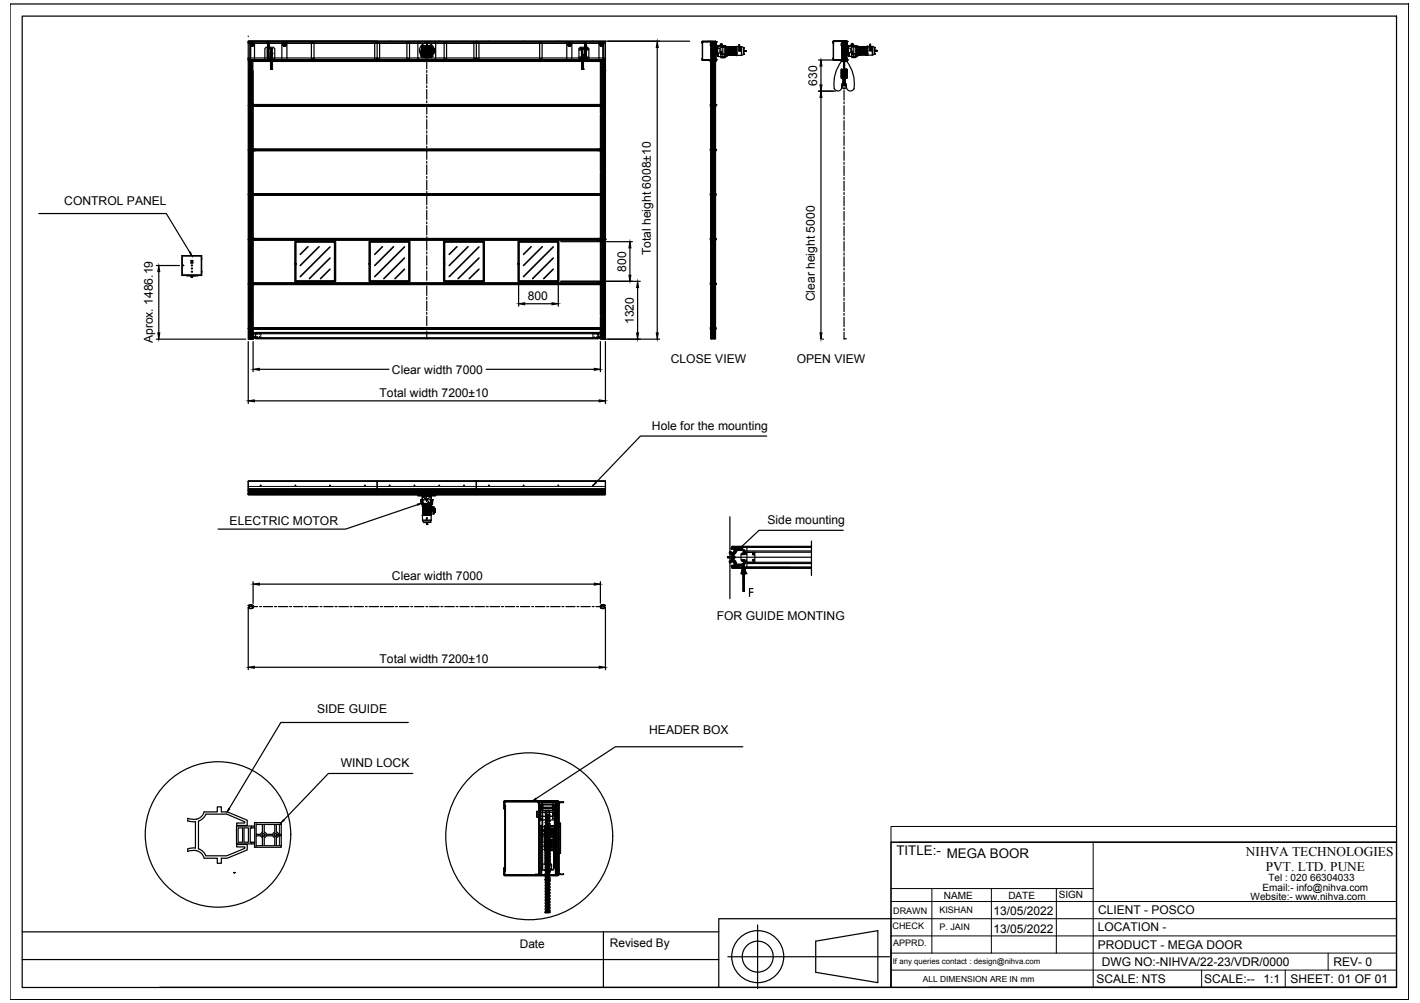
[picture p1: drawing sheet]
<svg xmlns="http://www.w3.org/2000/svg" width="297mm" height="210mm" viewBox="0 0 297 210" stroke-linecap="round" stroke-linejoin="round" font-family="sans-serif">
<defs><g id="words">
<g font-size="2.8">
<text x="187.5" y="179">TITLE:- MEGA BOOR</text>
<text x="260.6" y="179.1">NIHVA TECHNOLOGIES</text>
<text x="264.8" y="182.3">PVT. LTD. PUNE</text>
</g>
<g font-size="2.5">
<text x="170.9" y="17.9" transform="rotate(-90 170.9 17.9)">630</text>
<text x="13.4" y="42.9">CONTROL PANEL</text>
<text x="136.2" y="53.5" transform="rotate(-90 136.2 53.5)">Total height 6008±10</text>
<text x="131" y="56.8" transform="rotate(-90 131 56.8)">800</text>
<text x="110.4" y="62.8">800</text>
<text x="170.4" y="63.1" transform="rotate(-90 170.4 63.1)">Clear height 5000</text>
<text x="31.9" y="71.8" transform="rotate(-90 31.9 71.8)">Aprox. 1486.19</text>
<text x="132.6" y="67.8" transform="rotate(-90 132.6 67.8)">1320</text>
<text x="140.3" y="76">CLOSE VIEW</text>
<text x="166.7" y="76">OPEN VIEW</text>
<text x="79.4" y="83.1">Total width 7200±10</text>
<text x="82" y="78.2">Clear width 7000</text>
<text x="136.4" y="89.9">Hole for the mounting</text>
<text x="48" y="109.8">ELECTRIC MOTOR</text>
<text x="160.6" y="109.7">Side mounting</text>
<text x="82" y="121.4">Clear width 7000</text>
<text x="149.9" y="129.7">FOR GUIDE MONTING</text>
<text x="79.4" y="138.8">Total width 7200±10</text>
<text x="66.3" y="149.3">SIDE GUIDE</text>
<text x="135.8" y="153.7">HEADER BOX</text>
<text x="71.3" y="160.5">WIND LOCK</text>
<text x="207.8" y="191.6">13/05/2022</text>
<text x="229.7" y="191.3">CLIENT - POSCO</text>
<text x="207.8" y="195.2">13/05/2022</text>
<text x="229.6" y="194.9">LOCATION -</text>
<text x="108.7" y="198.5">Date</text>
<text x="127.6" y="198.2">Revised By</text>
<text x="229.6" y="198.5">PRODUCT - MEGA DOOR</text>
<text x="230.5" y="202.1">DWG NO:-NIHVA/22-23/VDR/0000</text>
<text x="279" y="202.1">REV- 0</text>
<text x="229.3" y="205.7">SCALE: NTS</text>
<text x="251.9" y="205.7">SCALE:--</text>
<text x="264.3" y="205.7">1:1</text>
<text x="269.9" y="205.7">SHEET: 01 OF 01</text>
</g>
<g font-size="2.1">
<text x="265.3" y="184.4">Tel : 020 66304033</text>
<text x="197.4" y="188.1">NAME</text>
<text x="210.9" y="188.2">DATE</text>
<text x="221.5" y="188">SIGN</text>
<text x="261.6" y="188.4">Website:- www.nihva.com</text>
<text x="264.1" y="186.5">Email:- info@nihva.com</text>
</g>
<g font-size="1.9">
<text x="186.8" y="191.2">DRAWN</text>
<text x="196.5" y="191.1">KISHAN</text>
<text x="186.7" y="194.4">CHECK</text>
<text x="186.8" y="198">APPRD.</text>
<text x="196.5" y="194.7">P. JAIN</text>
</g>
<text font-size="1.8" x="193" y="205.4">ALL DIMENSION ARE IN mm</text>
<text font-size="1.6" x="186.8" y="201.7">If any queries contact : design@nihva.com</text>
</g></defs>
<!-- layer: 0 -->
<g fill="none" stroke="#000" stroke-width=".25">
<path d="M2.1 .8h292.6v208.4h-292.6zM4.6 3.4h287.5v203.3h-287.5zM51.9 12.1v.4h27v-.4h20.7v.4M51.9 8.7h27v.3h-27zM51.9 8.6h27h-27l27 .1v.3M51.9 12.5l27 .1M51.9 12.1h27M51.9 12.7h74.7M51.9 7.6h.1M51.9 8.7v3.4M51.9 12.6v58.4h1M52.1 12.9l74.4-.1v10.9"/>
<path d="M52.1 12.8h74.4M52.1 12.6h74.4zM52.1 14.8h.1M52.1 12.6v.2M52.1 14.5v9.2M52.2 14.8v56.2M52.4 14.8v8.9M52.5 14.7h.1M52.5 14.6v.1M52.5 14.8v8.9M52.6 14.8v56.2M52.7 9.3h.1"/>
<path d="M52.9 12.7h.1M52.9 14.8v56.2h-.4M53.1 12.9h72.5M53.2 9v3.1M54.4 12.7h.1M55.4 12.1v-1.9l.3-.3h1.5l.3 .3v1.9M55.9 9h.5M56 10.2h.1M56 9.7l.2 .1-.2-.1M56 9.6h.2v.3M56 9.6l.2 .1M56 9.2v.4"/>
<path d="M56 9.6v.3M56 12.7h.1M56 9.1v.1M56 9.2h.2M56 9.9h.2M56 9.3h.2zM56 9.9h.1M56.2 9.5l-.2-.1 .2 .1M56.2 9.2v.4M56.2 12.2h.1M56.2 9.1v.1M56.6 10.2h.1"/>
<path d="M56.6 13.8l.2 .1zM56.6 13.5l.2 .1zM56.6 13l.2 .1zM56.6 14.5h.1M56.6 14.5h.2h-.2M56.6 14.1l.2 .1v.3M56.6 14.3l.2 .1zM56.6 13.6l.2 .1v.5M56.6 13.3l.2 .1h-.2M56.6 13.2l.2 .1M56.6 12.9h.2h-.2v.3l.2 .1M56.6 14.1l.2 .2"/>
<path d="M56.6 13.2v.5l.2 .1M56.6 14.2v.3M56.6 13.7v.4M56.7 14.5h.1M56.8 14h-.2l.2 .1M56.8 14.5h.1M56.8 13.3v.4M56.8 12.9v.3M56.9 12.2h.1M57.5 12.7h.1M59 9v3.1M59.1 12.7h.1"/>
<path d="M59.5 9.3h.1M60 9v3.1M60.6 12.7h.1M62.2 12.7h.1M63.8 12.7h.1M65.1 9v3.1M65.3 12.7h.1M65.7 9v3.1M68.4 12.7h.1M70 12.7h.1M71.5 12.7h.1M73.1 12.7h.1"/>
<path d="M74.7 12.7h.1M76.2 12.7h.1M77.8 12.7h.1M78.4 9v3.1M78.9 12.5l20.7 .1zM78.9 12.1v.4h20.7v-.4M78.9 9v-.3h20.7v.3M78.9 9v3.1M79.3 12.7h.1M79.4 9v3.1M80.9 12.7h.1M82.5 12.7h.1"/>
<path d="M84 12.7h.1M85.1 9v3.1M85.5 12.7h.1M85.7 9v3.1M87.1 12.7h.1M87.4 9v3.1M88.7 12.7h.1M89 11.1h.1M89 10.1h.1M89.1 11.1h.1M89.1 9a1.55 1.55 0 0 0-1.4 1.5 1.55 1.55 0 0 0 1.4 1.6M89.2 11.1h.1"/>
<path d="M89.2 10.1h.1M89.2 10.4h.1M89.2 10.4h.2M89.3 8.9v1.7M89.3 12.9v1.5M89.3 14.8v.4M89.3 15.6v2M89.3 17.9v.4M89.3 18.7v2M89.4 10.4h.1M89.4 10.4l-.3 .2 .2 .1 .2-.1-.2-.2M89.4 10.1h.1"/>
<path d="M89.4 11.1h.1M89.5 9a1.55 1.55 0 0 1 1.3 1.5 1.55 1.55 0 0 1-1.3 1.6M89.5 10h.1M89.5 10.1h.1M89.5 11.1h.1M89.6 10.1h.1M90.2 12.7h.1M91.1 9v3.1M91.8 12.7h.1M92.9 9v3.1M93.3 12.7h.1M93.4 9v3.1"/>
<path d="M94.9 12.7h.1M96.5 12.7h.1M98 12.7h.1M99.1 9v3.1M99.6 12.7h.1M99.6 8.6l-20.7 .1v.3h20.7M99.6 8.6l-20.7 .1M99.6 12.1h27v.4h-27M99.6 8.6l27 .1M99.6 9h27M100.2 9v3.1M101.1 12.7h.1"/>
<path d="M102.7 12.7h.1M104.3 12.7h.1M105.8 12.7h.1M107.3 12.7h.1M108.9 12.7h.1M110.5 12.7h.1M112 12.7h.1M112.9 9v3.1M113.4 9v3.1M113.6 12.7h.1M115.1 12.7h.1M116.7 12.7h.1"/>
<path d="M118.3 12.7h.1M118.6 9v3.1M119.1 9.3h.1M119.6 9v3.1M119.8 12.7h.1M121.1 12.1v-1.9l.3-.3h1.5l.3 .3v1.9M121.4 12.7h.1M121.7 12.2h.1M121.7 14.2l.2 .1zM121.7 13.7l.2 .2zM121.7 13.9l.2 .1zM121.7 13.6l.2 .1z"/>
<path d="M121.7 13.3l.2 .1zM121.7 13.2h.2zM121.7 14.5h.1M121.7 14.5h.2zM121.7 14l.2 .2M121.7 13.4l.2 .1v.2M121.7 13l.2 .1v.1M121.7 13.4l.2 .2M121.7 13l.2 .1M121.7 14.4l.2 .1M121.7 13v.4M121.7 13.5v.4"/>
<path d="M121.7 14.1v.3M121.7 14.4v.1M121.8 12.9h.1h-.2v.1M121.9 14.2v.3l-.2-.1M121.9 13.7v.4M121.9 13.2v.3M121.9 12.9v.1M121.9 10.2h.1M121.9 14.5h.1M122.2 9h.5M122.3 12.2h.1M122.3 9.6l.3 .1z"/>
<path d="M122.3 9.3h.2M122.3 9.3l.2 .1M122.3 9.3h.1M122.3 9.1v.1M122.3 9.2h.3M122.4 9.7l.1 .1M122.4 9.8v.1M122.4 9.4l.2 .1-.2-.1M122.4 9.9h.1M122.4 9.3v.4M122.4 9.2v.1M122.5 9.3v.5"/>
<path d="M122.5 9.2v.1M122.5 9.8v.1M122.6 10.2h.1M122.6 9.1v.1M122.9 12.7h.1M124.5 12.7h.1M125.3 9v3.1M125.6 12.9v10.8M125.8 9.3h.1M126 12.9v1.6M126 14.8v8.9M126.1 12.7h.1"/>
<path d="M126.1 12.9v1.6M126.1 14.8v8.9M126.4 12.9v1.6M126.4 14.8v8.9M126.5 14.8h.1M126.5 12.6v.2M126.6 9v-.3h-27v3.4M126.6 9v3.5h-27M126.6 12.5l-27 .1M126.6 12.6v58.4h-.5M126.6 8.6h17.7M146.9 12.2v.3z"/>
<path d="M146.9 8.7v.4zM146.9 8.7v3.5M146.9 8.7v3.9M146.9 12.5v.1M146.9 12.2v.4M146.9 12.5l.1 .1M146.9 8.7h2.8zM146.9 8.7h.1M146.9 12.6h.1M146.9 8.6v.1M147 12.5h.1M147 8.7h2.7z"/>
<path d="M147 8.7h.1M147 8.7h-.1M148.6 9.5h.1M148.6 9.2v.3zM148.6 9.2h.1M148.7 9.2v.3M148.7 12.6v.3M148.7 12.8h.1M148.7 12.7h.1M148.7 8.7h.9v62.2M148.7 8.7v3.9v-3.9h.9v3.9M148.7 9.2v.1"/>
<path d="M148.7 9.3h.1M148.7 9.5h.1M148.7 9v.7M148.7 12.6v58.3M148.8 9h.1M148.8 9.7h.1M148.8 10.2v-.2l.1 .2M148.8 8.9v.1zM148.8 9v.7M148.8 9v.7zM148.8 8.9h.6M148.8 9.1h.1"/>
<path d="M148.9 9h.1M148.9 8.9h.1M148.9 10.2h.1M148.9 10h.1M148.9 12v.3zM148.9 12v.3M148.9 10.2v.3zM148.9 10.2v.3M148.9 10.2l-.1 2.3-.3 .1M148.9 9.1h.1M148.9 8.8v.2zM148.9 10v.2"/>
<path d="M148.9 12.6v58.3l.1-58.3M148.9 9.7v61.2M148.9 12.6v-3.3h.5v3.3M148.9 9.3v-.3h.5v.3M148.9 12h.1M148.9 12.3h.1M148.9 10.5h.1M148.9 8.9v.1M149 8.7h-2M149.4 12.6v58.3M149.4 9h.1M149.4 8.9h.1"/>
<path d="M149.4 9h.2M149.4 8.9h.2M149.4 10.2v2.1M149.4 9.7h.1M149.4 10h.1M149.4 9.1h.1M149.4 8.9v.1M149.5 11.1l.1 .1M149.5 9.1h.1M149.5 8.8v.2zM149.5 11.2h.1M149.5 11h.1"/>
<path d="M149.5 10.9h.1M149.5 11.3h.1M149.5 12.2h.1M149.5 9h.1M149.5 9.7h.1M149.5 9.7v2.5v-2.5M149.5 9.7v-.7v.7M149.5 10.1h.1M149.5 10.2h.1M149.5 10.3h.1M149.5 9v.7M149.6 9.5h.1"/>
<path d="M149.6 11.2h.1M149.6 10.2h.1M149.6 10h.1M149.6 9.3h.1M149.6 10.4h.1M149.7 12.2v.3zM149.7 12.6h-2.7h2.7M149.7 8.7v.4zM149.7 8.7h.1M149.7 12.8h.1M149.7 12.9h.1M149.7 12.7h.1"/>
<path d="M149.7 12.6l.1 .3zM149.7 12.6h.1M149.7 12.6v58.3h-1v-58.3M149.7 10.1h.1M149.7 11.2h.1M149.7 10.9l-.2 .1M149.7 8.6l.1 .1M149.7 9.5h.1M149.7 9.3h.1M149.7 9.3v.2v-.2M149.7 9.1v-.4v3.9h-2.8h2.8M149.7 9.1v3.5"/>
<path d="M149.7 8.8h.1M149.7 9.1v3.1M149.8 12.5l-.1 .1M149.8 8.8l-.1 3.7M149.8 12.5h.1M149.8 9.8h.3M149.8 11.4h.3M149.8 12.5l.2 .1zM149.8 8.7h.2zM149.8 8.8h.1M149.8 8.7v.1M149.8 10.4l.3 .1h-.3v.2h.3"/>
<path d="M149.8 10.7h.1M149.8 9.8h.1M149.8 11.1h.3M149.8 10.1h.3M149.8 10.8h.3M149.8 9.8v.7M149.8 10.7v.7M150.1 11.6v.2h.2M150.1 11.6h.2M150.1 9.7v.1M150.1 11.2l.2 .1M150.1 11v.6"/>
<path d="M150.1 9.7h.1M150.1 9.6h.2M150.1 9.8v1.4h.2v.6h.5v.3h.4M150.1 9.8h.1M150.2 9.6l.2 .1M150.2 9.6v.1M150.4 9.7h.1M150.5 9.6h.1M150.5 9.6h.2M150.5 9.6l-.4 .1M150.7 9.6h.1M150.7 9.6h.3"/>
<path d="M150.8 9.6l-.1-.3 .2-.2 .2 .3-.1 .2M150.8 11.4h.1M150.8 11.2h.1M150.8 11.3v.5h.4v.3h.5v-.3M150.8 11.4v-.2v.2M150.8 9.5h.2M151 9.6h.3M151 9.6h.1M151.2 9.8h.5v1.5h-.5zM151.2 9.8h-.4v1.5h.4v.5h.5v-.5M151.2 9.7h-1.1v.1h1.1M151.2 9.8h.1"/>
<path d="M151.3 9.6h.1M151.3 9.7h.1M151.3 9.6h.2M151.4 9.6h.1M151.5 9.6v.1M151.5 9.6h.1M151.5 9.7h-.3v.1h.3M151.5 9.7v.1M151.5 9.8h.1M151.6 9.6h-.2M151.6 9.6v.2l.1-.2M151.7 11.4v.3l.1-.1"/>
<path d="M151.7 9.9h.1M151.7 11.7v.2M151.7 9.6l.1 .1M151.7 9.9l.1 1.5zM151.7 9.7l-.2 .1M151.7 9.9v-.2l.1 .2M151.7 9.7h.1M151.7 9.6v.1M151.8 11.6v.3h-.1M151.8 11.4h.1M151.8 9.9v1.5M151.8 11.4v.1z"/>
<path d="M151.8 10.1v.4h.4M151.8 9.7h.1M151.8 9.7l.1 .3M151.8 10h.1M151.8 11.7h.1M151.8 9.6v.3M151.8 11.6v.3M151.8 10.8l.4 .1M151.8 11.1l.1 .3M151.8 10.6h.4M151.8 10.9h.4M151.9 11.8h.1"/>
<path d="M151.9 10l-.1 .2M151.9 9.8h.4M151.9 11.6h.3M151.9 11.6v.2zM151.9 9.9h.4M151.9 9.9h.3M151.9 11.4v.2M151.9 11.6l-.1 .2M152.2 9.9h.1M152.2 10.2l.1 1M152.2 10.8v-.3h-.4v.7M152.3 10.3l.1 .9h1.3v-.9"/>
<path d="M152.3 10h.1M152.3 11.4h.1M152.3 11.2v.2l-.4 .1M152.3 10.1h.1M152.3 11.6h.1M152.3 11.3l.2 .2 1.4-.1M152.3 10v.1M152.3 11.3v.1M152.3 11.4l.2 .1h1.4M152.3 11.4l.2 .1M152.3 11.4v.1h.3M152.3 9.8h.1"/>
<path d="M152.3 11.5h.1M152.3 10.1h1.6M152.3 11.6h-.5M152.3 11.5h.3M152.3 9.8l-.1 .1M152.3 9.8h.3M152.3 11.2h1.6M152.3 9.8v.3M152.3 11.3h.1M152.3 11.4v.2M152.3 10.1l-.1 .1M152.4 10.2l-.1 .1"/>
<path d="M152.4 11.2l-.1 .1M152.4 10.2h1.3M152.5 11.5h1.2M152.5 11.5h.1M152.6 9.8h-.3v.1M152.6 9.8h1.1M152.6 10.8h.1M152.6 10.5l.1 .1M152.6 10.7h.1M152.7 10.7h.1M152.7 10.5h.1M152.7 10.6h.1"/>
<path d="M152.7 10.5v.1M152.7 10.4v.1M152.7 10.8h.1M152.8 10.8l-.1 .1M152.8 10.4v.1M152.8 10.9h.1M152.9 10.9h.1M152.9 10.4v.1M152.9 10.5h.1M152.9 10.6h.1v.1l-.1 .1zM152.9 10.4h.1M153 10.9h.1"/>
<path d="M153 10.4v.1M153 10.5l-.2 .2 .3 .1M153 10.5l-.1 .1M153 10.4h.1M153.1 10.8v.1M153.1 10.7h.1M153.1 10.7l-.1 .1M153.1 10.6h.1M153.1 10.9h-.1M153.1 10.8h.1M153.1 10.6v.1M153.1 10.5h.1"/>
<path d="M153.2 10.5h.1M153.2 10.5l-.1 .1M153.3 10.5h.1M153.3 10.6h.1M153.3 10.4l-.1 .2M153.3 10.4h.1M153.3 10.5v.1M153.4 10.4h.1M153.4 10.4v.1M153.4 10.5h.1M153.4 10.3h.1M153.5 10.5h-.1"/>
<path d="M153.5 10.4h.1M153.5 10.4v.1M153.7 10.2l.1 .1M153.7 11.5h.2zM153.7 9.8h.2M153.8 10.1l.1 .1M153.8 10.9h.1M153.8 11h.1M153.8 10.4h.1M153.8 10.9l.1 .1M153.8 11.1h.1M153.8 10.2h.1"/>
<path d="M153.8 11.1l.1 .1M153.8 10.5h.1M153.8 10.2v1M153.9 10.1v.1M153.9 11.2h.1M153.9 11.1l-.1 .1M153.9 10.4l-.1 .1M153.9 11h.1M153.9 10.3h.1M153.9 10.2h.1M153.9 11.2v.2M153.9 9.9h-1.4l-.2 .2"/>
<path d="M153.9 11.4v.1M153.9 9.9l-1.4-.1-.2 .2M153.9 11.5h.1M153.9 10.1h.1M153.9 10.4h.1M153.9 10v.1M153.9 11.5h-1.4M153.9 9.8h-1.4l-.2 .2M154 9.8h.1M154 9.8l-.1 1.8h1.2M154 11.6h.1M154.1 9.8h1"/>
<path d="M154.1 11.6h.1M154.6 9.3h.1v.3h-.1zM154.6 9.3v.5M154.7 9.3v.5M155.1 9.8v1.8M155.1 9.8l.4 .2M155.5 10h.1M155.5 11.4h.1M155.5 10v1.4M155.5 11.4l-.4 .2M155.6 10v1.3M155.6 10.6h.1"/>
<path d="M155.6 10.7h.3M155.6 10.6v.2M155.7 10.6h.1M155.7 10.6h.2M155.9 10.6h.1M155.9 10.7h.1M155.9 10.6v.1v-.1M174.3 12.1v.4zM174.3 8.7v.3v-.3M174.3 8.7v3.4M174.3 8.7v3.8v-.4M174.3 12.5h.1"/>
<path d="M174.3 8.6l2.8 .1zM174.3 8.7h.1M174.3 8.6h.1M174.4 12.5h.1M174.4 8.6l2.6 .1zM174.4 8.7h.1M174.4 8.6l-.1 .1M175.4 8.6h1M175.7 12.7h1.7M175.9 12.5h.1M176 14.5v.2zM176 16.1l.1 .2"/>
<path d="M176 16.1v.2M176 14.7h.1M176 15.4h.1M176 16.3h.1M176 9.5h.1M176 12.6l.1 .2M176 14.8l.1 .3M176 15.2l.1 .2M176 15.5l.1 .1M176 15.8l.1 .2M176 15.2v.2M176 15.5v.1"/>
<path d="M176 15.8v.2M176.1 9.2v.3zM176.1 12.8v.1M176.1 12.7h.1M176.1 12.6v.2M176.1 8.7h.1M176.1 8.7v3.8h-.2M176.1 14.7v.1M176.1 14.7h.1M176.1 14.6h.1M176.1 14.5h.1M176.1 15.1h.1"/>
<path d="M176.1 15h.1M176.1 14.9h.1M176.1 15.4h.1M176.1 15.3h.1M176.1 15.2h.1M176.1 15.6v.2M176.1 15.6h.1M176.1 15.5h.1M176.1 15.4v.1M176.1 16h.1M176.1 15.9h.1M176.1 16.3h.1"/>
<path d="M176.1 16.2h.1M176.1 16v.1M176.1 8.7h-1.8M176.1 15.6l-.1 .1M176.1 15.4h-.1M176.1 16h-.1M176.1 12.8a7.6 7.6 0 0 0-1.6 5.7M176.1 18.1a.83 .83 0 0 1-.6 .9 .83 .83 0 0 1-1-.5M176.1 9.2h-.1v.3M176.1 18.1a.49 .49 0 0 0 .5 .5 .49 .49 0 0 0 .5-.5M176.1 9.2h.1M176.1 9.4h.1"/>
<path d="M176.1 8.7h.9M176.1 9v.6M176.1 17.6v.5M176.1 17.9h.9M176.2 8.8h.1M176.2 9h.1M176.2 9.6h.1M176.2 9.7h.1M176.2 10.2v-.3l.1 .3M176.2 8.8v.2v-.2M176.2 9v.6M176.2 9v.7z"/>
<path d="M176.2 16.3h.7M176.3 9h-.1M176.3 9h.1M176.3 10.1h.1M176.3 10h.1M176.3 11.9v.4zM176.3 11.9v.4M176.3 10.2v.3zM176.3 10.2v.3M176.3 10.2l-.2 2.3v-3.8h.9v3.8M176.3 8.7v.3zM176.3 10v.1"/>
<path d="M176.3 9.6v2.9M176.3 12.6h.1M176.3 12.5v-3.2h.5v3.2M176.3 9.3v-.3h.5v.3M176.3 11.9h.1M176.3 12.3h.1M176.3 10.2h.1M176.3 10.5h.1M176.3 9v-.2h.5v.2M176.3 16.6l.1 .3zM176.3 17.1l.1 .3zM176.3 16.3v1.3"/>
<path d="M176.3 17h.5M176.6 16.3v1.5M176.6 18.1v.5M176.6 19v1.9M176.7 16.6l.1 .3zM176.7 17.1l.1 .3zM176.8 16.3v1.3M176.8 9h.1M176.8 8.8h.2M176.8 10.2v2.1M176.8 9.9h.1M176.8 9.6h.1"/>
<path d="M176.8 12.6h.1M176.9 11h.1M176.9 8.7v.3zM176.9 9h.1M176.9 11.2h.1M176.9 10.9h.1M176.9 10.8h.1M176.9 12.1h.1M176.9 9.7h.1M176.9 9.6h.1M176.9 9.6v2.5v-2.4M176.9 9.7v-.7v.7"/>
<path d="M176.9 10h.1M176.9 10.1h.1M176.9 10.2h.1M176.9 9v.6M177 9.2h.1M177 9.4h.1M177 11.2h.1M177 11h.1M177 10.1h.1M177 10h.1M177 11v.2M177 17.6v.5v-.5h-.9v.5"/>
<path d="M177 9v.6M177 10v.1M177 10.3h.1M177 10.8h.1M177 9.4v.1M177 12.5h.1M177 8.7v3.9h-2.6l2.6-.1M177 8.7h.1M177.1 8.7h.1M177 8.6l.1 .1M177.1 12.5v-.4v.4M177.1 8.7v.3z"/>
<path d="M177.1 12.7h.1M177.1 12.9h.1M177.1 12.6v.2a7.4 7.4 0 0 1 1.5 5.7M177.1 12.5h-2.8l2.8 .1M177.1 14.6h.1M177.1 14.8h.1M177.1 14.7h.1M177.1 14.5h.1M177.1 14.9h.1M177.1 15.1h.1M177.1 15h.1M177.1 14.7v.1"/>
<path d="M177.1 15.2h.1M177.1 15.4h.1M177.1 15.3h.1M177.1 15.6h.1M177.1 15.7h.1M177.1 15.5h.1M177.1 15.4v.1M177.1 15.9h.1M177.1 16h.1M177.1 15.6v.1M177.1 16.2h.1M177.1 16.3h.1"/>
<path d="M177.1 16v.1M177.1 10h.1M177.1 11.1h.1M177.1 9.2h.1M177.1 12.5h.1M177.1 12.5v.4M177.1 14.5v.9M177.1 15.5v.8M177.1 18.1a.83 .83 0 0 0 .6 .9 .83 .83 0 0 0 1-.5M177.1 8.6h.1M177.1 12.5h-.1M177.1 9.4v-.2v.3"/>
<path d="M177.1 9v-.3v3.8M177.1 9v3.1M177.1 9v3.5M177.1 15.6l.1 .1M177.1 15l.1 .1M177.1 15.8h.1M177.1 15.9l.1 .1M177.2 9.8h.3h-.3M177.2 8.7l-.1 3.7M177.2 12.4v.1M177.2 12.5h-.1M177.2 14.5l-.1 1.8"/>
<path d="M177.2 14.5h-.1M177.2 15.1l-.1 .1M177.2 15.4l-.1 .1M177.2 16l-.1 .1M177.2 16.1h-.1M177.2 12.4l.2 .1zM177.2 8.7h.2zM177.2 8.7h.1M177.2 12.4h.1M177.2 8.6v.1M177.2 10.7h.1M177.2 9.8h.1"/>
<path d="M177.2 10.8h.3M177.2 10.4h.3M177.2 11h.2M177.2 9.8v.6M177.2 10.7v.7M177.4 11.6l.1 .1zM177.4 11.3l-.2 .1M177.5 9.6v.1M177.5 11.1l.2 .1M177.5 11l-.1 .6M177.5 10.4h-.3v.3h.3M177.5 9.6h.4"/>
<path d="M177.5 9.6h.1M177.5 10h-.3M177.5 9.7v1.4h.2v.7h.5v.3h.4M177.5 9.7h.1M177.7 11.5h-.2v.3h.2M177.7 9.6h-.1M177.7 9.6h.1M177.9 9.6h.1M178 9.6h.1M178.1 9.6h.3M178.1 9.5v-.3l.2-.1 .2 .2-.1 .2M178.2 11.4h.1"/>
<path d="M178.2 11.2h.1M178.2 11.3v.5h.4v.3h.5l.1-.5M178.2 11.4v-.2v.2M178.2 9.5h.2M178.4 9.5l-.3 .1M178.4 9.6h.2M178.4 9.5v.1M178.6 9.8h.5v1.5h-.5zM178.6 9.8h-.4v1.5h.4v.5h.5v-.5M178.6 9.6l.3 .1zM178.6 9.6h-1.1l1.1 .2M178.6 9.6h.2"/>
<path d="M178.7 9.6h.1M178.8 9.6h.1M178.8 9.6l.1 .1M178.9 9.7v.1M179 9.6h-.2M179 9.6v.2l.1-.2M179.1 11.4v.3l.1-.1M179.1 9.9h.1M179.1 11.7v.1M179.1 9.6l.1 .1M179.1 9.8l.1 1.6zM179.1 9.7l-.2 .1"/>
<path d="M179.1 9.8v-.1l.1 .1M179.1 9.7h.1M179.1 9.6v.1M179.2 11.3v.1M179.2 9.8v1.5M179.2 11.4v.1zM179.2 11.3l.1 .3M179.2 10.1v.3h.4M179.2 9.7h.1M179.2 9.7l.1 .2M179.2 11.6h.1M179.2 9.9h.1"/>
<path d="M179.2 11.7h.1M179.2 9.6v.2M179.2 11.6v.2M179.2 11.1l.1 .2M179.2 10.7h.4M179.2 10.5h.4M179.2 10.9h.4M179.3 9.8h.3M179.3 11.7h.1M179.3 9.9l-.1 .3M179.3 9.7h.4M179.3 11.5h.3"/>
<path d="M179.3 11.5v.2v-.1M179.3 9.9h.4M179.3 11.5h.4M179.3 11.5l-.1 .2M179.6 10.7v.1M179.6 11.1l.1 .1M179.6 10.7v-.2h-.4v.7M179.6 10.2v.8M179.7 10.2l1.3-.1 .2 .1-.2 .9-1.2 .1-.1-.2M179.7 9.9h.1M179.7 11.4h.1M179.7 11.2v.2h-.4"/>
<path d="M179.7 10.1h.1M179.7 11.2h.1M179.7 11.5h.1M179.7 10h.1M179.7 11.3h.1M179.7 11.3l.2 .2 1.4-.1M179.7 11.3v.1M179.7 9.7h-.1l.1 .2M179.7 11.4l.2 .1M179.7 11.4v.1h.2M179.7 9.8h.1M179.7 10.1h1.6"/>
<path d="M179.7 9.8h.2M179.7 11.5h.2M179.7 11.2h1.6M179.7 9.7v.4M179.7 11.2v.1M179.7 11.4v.1M179.7 10l-.1 1.1M179.8 11.2h-.1M179.9 11.5h.1M179.9 11.5h1.3M179.9 9.8h-.2v.1M179.9 9.8h1.3"/>
<path d="M180 10.6v.1M180 10.5h.1M180 10.6h.1M180.1 10.8h.1M180.1 10.7h.1M180.1 10.7l-.1 .1M180.1 10.6h.1M180.1 10.4h.1M180.1 10.5h.1M180.1 10.3l.1 .1M180.2 10.9h.1M180.2 10.8h.1"/>
<path d="M180.2 10.5h.1M180.2 10.4h.1M180.3 10.3h.1M180.3 10.4l-.1 .1M180.3 10.6l.1-.1-.1 .2zM180.3 10.4h.1M180.3 10.8h.1M180.3 10.4l.1 .1M180.4 10.8h.1M180.4 10.4h.1M180.4 10.5l-.2 .2h.2M180.4 10.8h-.1"/>
<path d="M180.4 10.5h-.1M180.4 10.3v.1M180.4 10.5h.1M180.5 10.6h.1M180.5 10.7h-.1M180.5 10.5v.1M180.5 10.5h.1M180.5 10.7l-.1 .1M180.5 10.7h.1M180.5 10.4v.1M180.5 10.4l.1 .1M180.6 10.6h-.1"/>
<path d="M180.6 10.4h.1M180.7 10.4h.1M180.7 10.5h.1M180.7 10.4l-.1 .1M180.7 10.4v.1M180.8 10.4h.1M180.8 10.4l-.1 .1M180.8 10.4v.1M180.8 10.5h-.1M180.8 10.3h.1M180.8 10.3v.1M180.9 10.4l-.1 .1"/>
<path d="M180.9 10.3v.1M181.1 11.5h.2zM181.1 9.8h.2zM181.1 9.8h.1M181.1 11.5h.1M181.2 10l.1 .1M181.3 10.8h.1M181.2 10.4h.1M181.3 11h.1M181.2 10.3h.1M181.2 11.1h.1M181.2 10.2h.1"/>
<path d="M181.2 10.1v1M181.3 10.1h.1M181.3 11.2h.1M181.3 11.1l-.1 .1M181.3 10.9h.1M181.3 10.4h.1M181.3 10.3h.1M181.3 10.2v.1M181.3 11.1h.1M181.3 11.2l-.1 .2-1.5-.1M181.3 9.9h-1.6v.1M181.3 11.4l-1.4 .1"/>
<path d="M181.3 10.2h.1M181.3 9.9v.2M181.3 9.8h-1.4l-.2 .2M181.3 9.8h.1M181.3 9.8h-1.4l-.2 .1M181.4 9.7l-.1 1.8h1.2v-1.8h-1M181.4 9.7h.1M181.4 11.5h.1M182 9.3h.1v.3h-.1zM182 9.3v.4M182.1 9.3v.4M182.5 9.7l.4 .3"/>
<path d="M182.9 9.9h.1M182.9 11.3h.1M182.9 10h.1M182.9 9.9v1.4M182.9 11.3l-.4 .2M183 10.6h.1M183 10.6v.1M183.1 10.6h.1M183.1 10.5v.1M183.2 10.6h.1M183.2 10.5l-.1 .1M183.3 10.7h.1"/>
<path d="M183.3 10.6h.1M183.3 10.6v.1v-.1M183.3 10.7h-.3M51.9 31.4h74.7h-74.7M51.9 22h74.7M51.9 31.4h74.7M52.1 22.1l74.4 .1zM52.1 22.2h74.4M52.1 21.9h74.4zM52.1 21.9h74.4M52.1 31.5h74.4zM52.1 31.5h74.4"/>
<path d="M52.1 31.2l74.4 .1zM52.1 31.3h74.4M52.1 24v11.8M52.1 36.1v14.1M52.4 36.1v29.9M52.4 24v11.8M52.5 23.7v47.3M52.9 22h.1M52.9 31.4h.1M52.9 21.8l.2 .1M52.9 31.2h.2M53.1 22.2l-.2 .1"/>
<path d="M53.1 31.5l-.2 .1M54.4 22h.1M54.4 31.4h.1M56 22h.1M56 31.4h.1M57.5 22h.1M57.6 31.4h.1M59.1 22h.1M59.1 31.4h.1M60.6 22h.1M60.6 31.4h.1M62.2 22h.1"/>
<path d="M62.2 31.4h.1M63.8 22h.1M63.8 31.4h.1M65.3 22h.1M65.3 31.4h.1M66.9 22h.1M66.9 31.4h.1M68.4 22h.1M68.4 31.4h.1M70 22h.1M70 31.4h.1M71.5 22h.1"/>
<path d="M71.5 31.4h.1M73.1 22h.1M73.1 31.4h.1M74.7 22h.1M74.7 31.4h.1M76.2 22h.1M76.2 31.4h.1M77.8 22h.1M77.8 31.4h.1M79.3 22h.1M79.3 31.4h.1M80.9 22h.1"/>
<path d="M80.9 31.4h.1M82.5 22h.1M82.5 31.4h.1M84 22h.1M84 31.4h.1M85.5 22h.1M85.5 31.4h.1M87.1 22h.1M87.1 31.4h.1M88.7 22h.1M88.7 31.4h.1M89.3 21.1v.4"/>
<path d="M89.3 21.9v2M89.3 24.3v.4M89.3 25v2M89.3 27.4v.4M89.3 28.2v2M89.3 30.6v.4M89.3 31.4v1.9M89.3 33.8v.3M89.3 34.5v2M89.3 36.9v.4M89.3 37.7v2M90.2 22h.1"/>
<path d="M90.2 31.4h.1M91.8 22h.1M91.8 31.4h.1M93.3 22h.1M93.3 31.4h.1M94.9 22h.1M94.9 31.4h.1M96.5 22h.1M96.5 31.4h.1M98 22h.1M98 31.4h.1M99.6 22h.1"/>
<path d="M99.6 31.4h.1M101.1 22h.1M101.1 31.4h.1M102.7 22h.1M102.7 31.4h.1M104.3 22h.1M104.3 31.4h.1M105.8 22h.1M105.8 31.4h.1M107.3 22h.1M107.3 31.4h.1M108.9 22h.1"/>
<path d="M108.9 31.4h.1M110.5 22h.1M110.5 31.4h.1M112 22h.1M112 31.4h.1M113.6 22h.1M113.6 31.4h.1M115.1 22h.1M115.1 31.4h.1M116.7 22h.1M116.7 31.4h.1M118.3 22h.1"/>
<path d="M118.3 31.4h.1M119.8 22h.1M119.8 31.4h.1M121.4 22h.1M121.4 31.4h.1M122.9 22h.1M122.9 31.4h.1M124.5 22h.1M124.5 31.4h.1M125.5 22.2l.1 .1M125.5 31.5l.1 .1M125.6 36.1v29.9"/>
<path d="M125.6 24v11.8M125.6 21.8l-.1 .1M125.6 31.2h-.1M126 24v11.8M126 36.1v14.1M126.1 22h.1M126.1 31.4h.1M126.1 24v11.8M126.1 36.1v14.1M126.4 24v11.8M126.4 36.1v14.1M126.5 24v11.8"/>
<path d="M126.5 36.1v14.1M148.6 21.9h.1M148.7 21.9v.3M148.7 22.1h.1M148.7 22h.1M148.7 31.2v.4M148.7 31.4h.1M148.7 22h1M148.7 31.4h1M149.2 22h.1M149.2 31.4h.1M149.7 22.1h.1"/>
<path d="M149.7 21.9v.3M149.7 22h.1M149.7 31.4h.1M149.7 31.2v.4M149.8 21.9h.1M176.6 21.3v.4M176.6 22.1v2M176.6 24.5v.4M176.6 25.3v1.9M176.6 27.6v.5M176.6 28.4v2M176.6 30.8v.4"/>
<path d="M176.6 31.6v2M176.6 34v.4M176.6 34.7v2M176.6 37.2v.3M176.6 37.9v2M51.9 40.7l74.7 .1-74.7-.1M51.9 50.1h74.7h-74.7M51.9 59.4h74.7h-74.7M51.9 40.7l74.7 .1M51.9 50.1h74.7M51.9 59.4h74.7M52.1 40.8h74.4z"/>
<path d="M52.1 40.8h74.4M52.1 40.6h74.4zM52.1 40.6h74.4M52.1 50.2h74.4zM52.1 50.2h74.4M52.1 49.9h74.4zM52.1 49.9h74.4M52.1 59.5h74.4zM52.1 59.5h74.4M52.1 59.3h74.4zM52.1 59.3h74.4M52.1 50.5v15.5"/>
<path d="M52.9 40.7h.1M52.9 50.1h.1M52.9 59.4h.1M52.9 40.5l.2 .1M52.9 49.9h.2M52.9 59.2l.2 .1M53.1 40.9h-.2M53.1 50.2l-.2 .1M53.1 59.5l-.2 .1M54.4 40.7h.1M54.4 59.4h.1M54.4 50.1h.1"/>
<path d="M56 40.7h.1M56 59.4h.1M56 50.1h.1M57.5 40.7h.1M57.5 59.4h.1M57.6 40.7h.1M57.6 50.1h.1M57.6 59.4h.1M59.1 40.7h.1M59.1 50.1h.1M59.1 59.4h.1M60.6 40.7h.1"/>
<path d="M60.6 50.1h.1M60.6 59.4h.1M62.2 40.7h.1M62.2 59.4h.1M62.2 50.1h.1M63.7 40.7h.1M63.7 59.4h.1M63.8 40.7h.1M63.8 50.1h.1M63.8 59.4h.1M65.3 40.7h.1M65.3 50.1h.1"/>
<path d="M65.3 59.4h.1M66.8 40.7h.1M66.9 40.7h.1M66.9 50.1h.1M66.9 59.4h.1M68.4 40.7h.1M68.4 59.4h.1M68.4 50.1h.1M70 40.7h.1M70 59.4h.1M70 50.1h.1M71.5 40.7h.1"/>
<path d="M71.5 50.1h.1M71.5 59.4h.1M73.1 40.7h.1M73.1 50.1h.1M73.1 59.4h.1M74.6 40.7h.1M74.7 40.7h.1M74.7 50.1h.1M74.7 59.4h.1M76.2 40.7h.1M76.2 59.4h.1M76.2 50.1h.1"/>
<path d="M77.8 40.7h.1M77.8 59.4h.1M77.8 50.1h.1M79.3 40.7h.1M79.3 50.1h.1M79.3 59.4h.1M80.8 40.7h.1M80.9 40.7h.1M80.9 50.1h.1M80.9 59.4h.1M82.4 40.7h.1M82.4 59.4h.1"/>
<path d="M82.5 40.7h.1M82.5 50.1h.1M82.5 59.4h.1M84 40.7h.1M84 59.4h.1M84 50.1h.1M85.5 40.7h.1M85.5 50.1h.1M85.5 59.4h.1M87.1 40.7h.1M87.1 50.1h.1M87.1 59.4h.1"/>
<path d="M88.6 40.7h.1M88.6 59.4h.1M88.7 40.7h.1M88.7 50.1h.1M88.7 59.4h.1M89.3 40.1v.4M89.3 40.9v2M89.3 43.3v.3M89.3 44.1v1.9M89.3 46.4v.4M89.3 47.2v2M89.3 49.6v.4"/>
<path d="M89.3 50.4v2M89.3 52.7v.4M89.3 53.5v2M89.3 55.9v.4M89.3 56.7v2M89.3 59.1v.4M89.3 59.8v2M90.2 40.7h.1M90.2 59.4h.1M90.2 50.1h.1M91.8 40.7h.1M91.8 59.4h.1"/>
<path d="M91.8 50.1h.1M93.3 40.7h.1M93.3 50.1h.1M93.3 59.4h.1M94.9 40.7h.1M94.9 50.1h.1M94.9 59.4h.1M96.4 40.7h.1M96.4 59.4h.1M96.5 40.7h.1M96.5 50.1h.1M96.5 59.4h.1"/>
<path d="M98 40.7h.1M98 59.4h.1M98 50.1h.1M99.6 40.7h.1M99.6 50.1h.1M99.6 59.4h.1M101.1 40.7h.1M101.1 50.1h.1M101.1 59.4h.1M102.6 40.7h.1M102.6 59.4h.1M102.7 40.7h.1"/>
<path d="M102.7 50.1h.1M102.7 59.4h.1M104.2 40.7h.1M104.2 59.4h.1M104.3 40.7h.1M104.3 50.1h.1M104.3 59.4h.1M105.8 59.4h.1M105.8 40.7h.1M105.8 50.1h.1M107.3 40.7h.1M107.3 50.1h.1"/>
<path d="M107.3 59.4h.1M108.9 40.7h.1M108.9 50.1h.1M108.9 59.4h.1M110.4 40.7h.1M110.4 59.4h.1M110.5 40.7h.1M110.5 50.1h.1M110.5 59.4h.1M112 59.4h.1M112 40.7h.1M112 50.1h.1"/>
<path d="M113.6 40.7h.1M113.6 50.1h.1M113.6 59.4h.1M115.1 40.7h.1M115.1 50.1h.1M115.1 59.4h.1M116.7 40.7h.1M116.7 59.4h.1M116.7 50.1h.1M118.2 59.4h.1M118.3 40.7h.1M118.3 50.1h.1"/>
<path d="M118.3 59.4h.1M119.8 40.7h.1M119.8 50.1h.1M119.8 59.4h.1M121.4 40.7h.1M121.4 50.1h.1M121.4 59.4h.1M122.9 40.7h.1M122.9 50.1h.1M122.9 59.4h.1M124.4 40.7h.1M124.4 59.4h.1"/>
<path d="M124.5 40.7h.1M124.5 50.1h.1M124.5 59.4h.1M125.5 40.9h.1M125.5 50.2l.1 .1M125.5 59.5l.1 .1M125.6 40.5l-.1 .1M125.6 49.9h-.1M125.6 59.2l-.1 .1M126 50.5v15.5M126.1 40.7h.1M126.1 50.1h.1"/>
<path d="M126.1 59.4h.1M126.1 50.5v15.5M126.4 50.5v15.5M126.5 50.5v15.5M126.6 50.1h.1M148.7 40.6v.3M148.7 40.8h.1M148.7 40.7h.1M148.7 49.9v.3M148.7 50.1h.1M148.7 59.3v.2M148.7 59.5h.1"/>
<path d="M148.7 59.4h.1M148.7 40.8h1M148.7 50.1h1M148.7 59.4h1M149.2 50.1h.1M149.2 59.4h.1M149.2 40.7v.1M149.7 40.8h.1M149.7 40.6v.3M149.7 40.7h.1M149.7 50.1h.1M149.7 49.9h.1"/>
<path d="M149.7 50h.1M149.7 59.4h.1M149.7 59.5h.1M149.7 59.3v.2M149.7 50v.2M176.6 40.3v.4M176.6 41.1v2M176.6 43.5v.3M176.6 44.3v1.9M176.6 46.6v.4M176.6 47.4v2M176.6 49.8v.4"/>
<path d="M176.6 50.6v2M176.6 52.9v.5M176.6 53.7v2M176.6 56.1v.4M176.6 56.9v2M176.6 59.3v.4M51.9 68.7h74.7h-74.7M51.9 68.7h74.7M52.1 68.8l74.4 .1zM52.1 68.9h74.4M52.1 68.6h74.4zM52.1 68.6h74.4"/>
<path d="M52.1 66.3v4.7M52.4 66.3l.1 4.7M52.9 68.7h.1M52.9 70.9h.1M52.9 69.5h.1M52.9 68.5l.2 .1M53.1 69.5v.1M53.1 70.7v.1M53.1 69.6v.1M53.1 68.9h-.2M53.1 70.8v.1M53.3 70.6h.1"/>
<path d="M53.3 69.8h.1M53.5 70.7h71.6v.2h-71.6zM53.5 69.6h71.6zM53.5 69.6v.1M53.6 70.6h.1M53.6 69.8h.1M53.8 69.8h.1M54.2 69.8h.1M54.3 69.8h.1M54.4 68.8h.1M54.4 68.7h.1M54.6 69.8v-.1h-1.6v1h.5v-.9h71.6v.9h.5"/>
<path d="M56 68.8h.1M56 68.7h.1M57.5 68.8h.1M57.6 68.7h.1M59.1 68.7h.1M59.1 68.8h.1M60.6 68.7h.1M60.6 68.8h.1M62.2 68.8h.1M62.2 68.7h.1M63.7 68.8h.1M63.8 68.7h.1"/>
<path d="M65.3 68.7h.1M65.3 68.8h.1M66.9 68.7h.1M66.9 68.8h.1M68.4 68.8h.1M68.4 68.7h.1M70 68.8h.1M70 68.7h.1M71.5 68.7h.1M71.5 68.8h.1M73.1 68.7h.1M73.1 68.8h.1"/>
<path d="M74.7 68.7h.1M74.7 68.8h.1M76.2 68.8h.1M76.2 68.7h.1M77.8 68.8h.1M77.8 68.7h.1M79.3 68.7h.1M79.3 68.8h.1M80.9 68.7h.1M80.9 68.8h.1M82.4 68.8h.1M82.5 68.7h.1"/>
<path d="M84 68.8h.1M84 68.7h.1M85.5 68.7h.1M85.5 68.8h.1M87.1 68.7h.1M87.1 68.8h.1M88.6 68.8h.1M88.7 68.7h.1M89.3 62.2v.4M89.3 63v2M89.3 65.4v.4M89.3 66.2v1.9"/>
<path d="M89.3 68.6v.3M89.3 69.3v1.6M90.2 68.8h.1M90.2 68.7h.1M91.8 68.8h.1M91.8 68.7h.1M93.3 68.7h.1M93.3 68.8h.1M94.9 68.7h.1M94.9 68.8h.1M96.4 68.8h.1M96.5 68.7h.1"/>
<path d="M98 68.8h.1M98 68.7h.1M99.6 68.7h.1M99.6 68.8h.1M101.1 68.7h.1M101.1 68.8h.1M102.6 68.8h.1M102.7 68.7h.1M104.2 68.8h.1M104.3 68.7h.1M105.8 68.8h.1M105.8 68.7h.1"/>
<path d="M107.3 68.7h.1M107.3 68.8h.1M108.9 68.7h.1M108.9 68.8h.1M110.4 68.8h.1M110.5 68.7h.1M112 68.8h.1M112 68.7h.1M113.6 68.7h.1M113.6 68.8h.1M115.1 68.7h.1M115.1 68.8h.1"/>
<path d="M116.7 68.8h.1M116.7 68.7h.1M118.2 68.8h.1M118.3 68.7h.1M119.8 68.7h.1M119.8 68.8h.1M121.4 68.7h.1M121.4 68.8h.1M122.9 68.7h.1M122.9 68.8h.1M124.2 69.8h.2M124.4 68.8h.1"/>
<path d="M124.5 68.7h.1M124.7 69.8h.2M125 69.8h.1M125 70.6h.1M125.1 69.6v.1M125.1 69.6h1.5M125.3 70.6h.1M125.3 69.8h.1M125.5 69.6v.1M125.5 70.7v.1M125.5 70.8l.1 .1M125.5 68.9h.1"/>
<path d="M125.5 70.9h.1M125.5 69.5h.1M125.6 69.5l-.1 .1M125.6 69.7h-1.6v.1M125.6 66.3v4.7M125.6 68.5l-.1 .1M126 66.3l.1 4.7M126.1 68.7h.1M126.1 66.3v4.7M126.4 66.3v4.7M126.5 66.3v4.7M148.7 68.6v.3"/>
<path d="M148.7 68.8h.1M148.7 68.7h.1M148.7 68.7h1M148.7 69.6h1M149.2 68.7v.1M149.4 70.9v-58.3l.1 58.3M149.7 68.7h-1h1M149.7 68.8h.1M149.7 68.6v.3M149.7 68.7h.1M176.6 70.9h.5M176.6 60.1v1.9"/>
<path d="M176.6 62.4v.5M176.6 63.2v2M176.6 65.6v.4M176.6 66.4v2M176.6 68.8v.4M176.6 69.5v1.5M51.9 100.7v2.7h.5M51.9 103.5h74.7M51.9 100.7h27M51.9 102.7h.2M52.1 103.5h74.4M52.1 102.4h74.4z"/>
<path d="M52.1 103.2h-.2M52.1 103.2l.5 .1 .3-.2-.4 .3h-.3M52.1 103.2h-.2v.3h.2M52.1 102.7v.5M52.1 102.7l.1-.1 .7 .1-.5-.2v.4M52.2 102.6l-.1 .1M52.2 102.6h.2M52.2 102.5l-.1 .2M52.2 102.6l.1 .7-.2-.1M52.4 102.7h.1M52.4 103.1h.1M52.4 102.7v.5h.2"/>
<path d="M52.4 102.8h.1M52.4 103.2h.1M52.4 102.7v.5v-.4M52.4 103v.1M52.4 102.9h.1M52.4 103.1v.1M52.4 102.9v.1M52.4 103v.3M52.4 102.9h.2M52.4 103h.2M52.5 103.2h.1M52.5 102.7h-.1"/>
<path d="M52.5 102.7h.1M52.5 102.7v.2M52.5 103l.1 .3M52.5 102.6l.1 .1M52.5 102.6v.6zM52.5 102.8h.1M52.5 103.4h.6M52.6 103.3v-.6v.6M52.6 102.7h.1M52.6 102.6h-.5v.7h.1l-.1-.1M52.6 103.2h.1M52.6 103h.4z"/>
<path d="M52.6 102.9h.4zM52.6 102.9v.2M52.6 103v.1M52.6 102.7v.1M52.6 103.1v.1M52.6 102.9v.1M52.7 102.9v.1M52.7 102.6h.1M52.8 102.9l.1-.1-.1 .3h.2M52.8 102.9l.2-.1v.3M52.8 102.9v.1M52.8 102.7v.1"/>
<path d="M52.8 103.1h.1M52.8 103.2l-.1 .1h.1M53 103v.1M53.1 103.1h.1M53.1 102.8h.1M53 103h.1M53.1 102.9v.1M53.1 103h.1M53 102.9h.1M53.1 102.9h.1M53.1 102.9v-.2h.4v.4M53.1 103h.4"/>
<path d="M53.1 103.1l.4 .1M53.1 103h.2M53.1 103.3v.2h72.4v-.2h-.4M53.1 102.6v-.2h72.4v.2M53.1 103.2h.1M53.1 102.7h.1M53.1 102.6h.4M53.1 103.3h.4M53.1 102.6v.3M53.1 103.1v.2M53.1 102.8l.3 .1M53.2 102.9h.1"/>
<path d="M53.2 102.8v.1M53.2 103.1v.1M53.2 102.9v.1M53.3 102.9h.1M53.3 102.9l.1 .1M53.3 103h.1M53.4 102.9h.1M53.4 103h.1M53.4 102.9h-.3M53.4 103.1l-.3 .1M53.4 102.9l.1 .1M53.5 102.6h71.6v.1h-71.6z"/>
<path d="M53.5 103.1h71.6v.1h-71.6zM53.5 103.2v.2h71.6v-.2M53.5 102.9h.1M53.5 103h.1M53.5 102.9l-.6-.1v.3h.6M53.5 102.9h-.4M53.5 102.9h-.1M78.9 100.7v1.7v-1.7h20.7v1.7v-1.7zM78.9 100.7h20.7M78.9 100.7h-27v2h.2M78.9 100.7h-27M87.4 103.6h3.7v.2h-3.7z"/>
<path d="M87.4 103.5v.1M88.1 104.5l.2 .1zM88.1 104.6h.1M88.1 104.6l-.1 .4M88.3 105.5v.1M88.3 104.6h.1M88.3 105.4v.1M88.3 105.6h.1M88.3 105.5h.1M88.3 104v.6v-.6h.3v-.1h1.3v.1h.3v.6M88.3 105.6h.2M88.3 103.9h.1"/>
<path d="M88.4 108.8l.2 .5M88.4 106v-.4v.5M88.4 106.1h.1M88.4 107.8v.1M88.4 103.9h.1M88.4 104.6h1.7v.8h-1.7zM88.4 105h-.3v.4h.3M88.4 104.6h-.3v.8M88.4 106.3l.1 1.4M88.4 107.5v.2zM88.4 106.3v1.2M88.4 106.3h.1"/>
<path d="M88.4 106.1v.2M88.5 106.3v1.4M88.5 107.7h.1M88.5 105.6h1.5zM88.5 105.4l-.2 .2 1.7-.2M88.5 105.6v.5h.6M88.5 103.8l-.1 .1M88.5 106.1h.1M88.5 106.1l-.1 .2M88.5 106.1h-.1v.2M88.6 105.6h-.3M88.6 109.3h1.3z"/>
<path d="M88.6 106.1h.1M88.6 106.1l-.1 .2M88.6 105.6h.1M88.6 109.3h1.3M88.6 105.6h.2M88.6 103.9h-.3v.1M88.7 106.2h.1zM88.7 103.8v.1M88.7 106.2v1.4M88.8 107.6h.1M88.8 107.7h.1M88.8 107.6v.1"/>
<path d="M88.8 107.6l-.2 .1M88.8 106.1h.1M88.8 106.1l-.1 .1M88.8 106.1h.3M88.8 105.6h.1M88.8 106.1v1.6zM88.8 107.6v-1.5v1.5M88.8 106.3h.1M88.8 105.6h.2M88.9 107.7h.1M88.9 107.6h.1M88.9 103.8v.1"/>
<path d="M88.9 106.1h.1M88.9 106.2h.1M89 106.1v1.6zM89 106.1h.1M89 107.6v.1M89 107.6l-.1-1.5v1.6M89 106.3h.1M89 103.8v.1M89 105.6h.1M89 105.6h-.2M89 105.6h.1l.1 .5M89 107.7l.1-1.6v1.6"/>
<path d="M89 107.6h.1M89 107.7h.1M89.1 103.9h.1M89.1 103.9h.1zM89.1 106.1h.1M89.1 106.2h.1M89.1 105.6v.5M89.1 105.6h.1M89.1 105.6h.3v.4h-.2v.1h.3M89.1 106.3v-.2h.3v1.4M89.1 107.5h.1M89.1 106.4h.1"/>
<path d="M89.1 106.2v.1M89.1 106.3v1.4M89.1 107.6h.1M89.1 106.3h.1M89.1 107.5h.4M89.2 103.9h.1M89.2 109.3l.2 .1M89.2 106.3h-.1M89.2 107.5h.1M89.2 107.5h.2M89.2 106.3h.1M89.2 106.3v1.2"/>
<path d="M89.2 106.3v1.3M89.2 107.6h.1M89.2 109.7h.2M89.2 106.3h.2M89.4 107.5h.1M89.4 106.3l-.1 1.2M89.4 106.3h.1M89.4 106.3v1.3M89.4 106.3v1.2M89.4 107.6h.1M89.4 109.3v.5h-.2v-.4M89.4 105.6v.4"/>
<path d="M89.4 103.9l.7-.1v.2M89.4 106.4h.1M89.4 106.2l.1 1.5M89.4 106.1h.1M89.4 106.2h.1M89.4 107.5v.2M89.4 106.1h.8M89.5 106.1v1.6zM89.5 106.1h.1M89.5 106.3h.1M89.5 107.7h.1M89.5 107.6h.1"/>
<path d="M89.5 103.8h.1M89.6 106.1v1.6zM89.6 106.1h.1M89.6 107.6l-.1 .1M89.6 106.2h.1M89.6 107.6v.1M89.6 107.6h.1M89.6 107.7h.1M89.6 107.7l.1-1.6v1.6M89.7 106.1h.1M89.7 103.8h.1M89.7 105.6h.2"/>
<path d="M89.7 106.1v1.6zM89.7 106.1h.3M89.8 107.6h.1M89.8 107.7h.1M89.8 105.6h-.3v.5M89.8 107.6l.1 .1M89.9 106.5v-.3h-.2l.5-.1v.9h-.2M89.9 106.5l-.1 1.1M89.9 107h.1v.7M89.9 103.8h.1M89.9 106.5h.1M89.9 106.7h.1"/>
<path d="M89.9 106.4l.1 .1M89.9 106.3l.3-.1-.1 .3M89.9 106.7v.1M89.9 106.4v.1M89.9 106.7l.2 .2M89.9 109.3h.1M89.9 105.6h.3M90 106.1h.1M90 106.9h.1M90 106.2h.1M90 106l.1-.4-.1 .5M90 107.7h.1"/>
<path d="M90 106v.1M90 106.1h.2M90 106.5v.1M90 106l.2 .1M90 106.5l-.1 .1M90.1 106.2l-.2 .1M90.1 106.6l.1 .2-.3-.1M90.1 106.5h.1M90.1 106.6h.1M90.1 107.7v-.7v.7M90.1 105h.4v.4h-.4M90.1 104.6h.4v.4"/>
<path d="M90.2 106.1h.1M90.2 107v.7l-.1-.2M90.2 108.8l-.2 .5M90.2 105.6v.5M90.2 107.8v.1M90.2 107.8v-.1h-1.8v1.2h1.8v-1M90.2 103.9h-.1h.1v.1M90.2 103.9h.1M90.2 107h.1M90.2 105.6h.1M90.2 104v.6M90.2 105.4l.1 .1"/>
<path d="M90.3 104.6h.1M90.3 104.6h.2M90.3 104.5l.2 .1M90.3 105.4l-.1 .2M90.3 105.6l-.3-.1 .2 .1h-.2M90.5 104.6h.1M90.5 105v.4M90.5 104.6v.4M90.7 107.5h.1M90.7 106.1v1.4zM90.7 106.1h.1M90.7 106.2l.1 1.2"/>
<path d="M90.8 106.4h.1M90.8 107h.1M90.8 107.3h.1M90.8 106.2l-.1-.2-.5 .1v1.5h.6l-.1-.2M90.8 106.7h.1M90.8 106.6v.1M90.8 106.8h.1M90.8 106.6h.1M90.8 106.5v.1M90.8 106.9h.1M90.8 106.8v.1M90.8 106.5h.1"/>
<path d="M90.8 106.4v.1M90.8 107.1h.1M90.8 107v.1M90.8 107.2v.1M90.8 106.7v.1M91.1 103.5v.1M99.6 100.7h27M123.5 102.9h.1M125.1 102.7v.2h-71.6M125.1 102.6h.4v.1M125.1 103.2h.4v.1M125.1 102.9h.4"/>
<path d="M125.1 103h.4M125.1 102.7h.4M125.1 103.2h.4M125.1 102.9h.1M125.2 102.9h.1M125.2 102.9h.2M125.2 102.6h.8M125.2 102.9l-.1 .3M125.2 103.4h.8M125.2 102.9v.1M125.3 102.8v.1M125.3 103.1v.1"/>
<path d="M125.3 102.9v.1M125.3 102.9h.1M125.4 102.9l.1 .1M125.4 102.9l-.2 .1M125.4 102.9h.1M125.5 103.1h.1M125.5 102.8h.1M125.5 102.9h.1M125.5 103h-.1M125.5 103h.1M125.5 102.7v.2M125.5 102.9v.1"/>
<path d="M125.5 102.8l-.4 .1M125.5 103.4h.6M125.5 102.9h.4zM125.5 103h.4zM125.5 103.1h.3M125.5 103.1v.1M125.5 102.8v.1M125.6 102.9h-.5v.2l.5-.1M125.7 103h.1M125.7 102.8l-.1 .3v-.3h.2M125.8 103.1h.1M125.8 103.2v.1"/>
<path d="M125.8 102.8h.1M125.8 103.1h-.2v.1l.5 .2M125.8 103.2h-.2l.7 .1M125.8 102.8v.4M125.8 102.6v.4M125.9 103.1v.1M125.9 102.9v.1M125.9 103.1l.1 .1M125.9 102.8v.3M125.9 103.2h.1M125.9 102.7h.1M125.9 102.6v.6l.1-.6h.5v.7h-.5"/>
<path d="M126 102.6l.1 .1M126 102.9h.1M126 103h.1M126 102.8h.1M126 102.7h.1M126 102.7v.6zM126.1 102.7h.1M126.1 103.2h.1M126.1 102.8h.1M126.1 103.1v-.4v.4M126.1 102.9h.1M126.1 103v.1"/>
<path d="M126.1 103.1v.1M126.1 102.7v.1M126.1 102.9v.1M126.1 102.7v.2M126.1 103v.2M126.1 102.7v.7M126.1 103.2l-.1 .1M126.1 102.7h-.2v.4M126.1 102.6v.1M126.1 103.4h.3M126.1 103.4h.5M126.3 102.6l-.7 .2 .5-.3 .5 .2"/>
<path d="M126.3 102.6l.2 .6-.2 .1 .1-.7M126.5 103.2h.1M126.5 103.2l-.1 .1M126.6 102.7h-.1M126.6 103.5h-.1M126.6 100.7v2.8M152.2 116.7h.2zM152.2 116.5h.2zM152.2 116.5v.2M152.7 116.6h17M152.7 116.5h.4M152.7 116.7h.4"/>
<path d="M152.7 108.1v17.2M153.1 114.5h16.6M153.3 116.1h.1v1h-.1zM153.5 116.4l-.1 .5v-.5h.3M153.5 116.4v.3M153.5 116.5h.2M153.5 116.7h.2M153.5 116.7l.2 .1M153.7 116.5v.3M153.7 116.7v.1M153.7 116.4v.3M156.1 116h-1.1v1.2h1.1"/>
<path d="M156.1 117.2l.1 .1M156.1 117.3v.4h13.6M156.2 115.9l-.1 .1M156.2 115.3h13.5M156.2 117.9h13.5M156.2 114.5v4.2M157.4 117.2h.3M157.4 116h.3M157.5 117.2h.1M157.5 116h.1M157.5 117.3h.1M157.5 115.9h.1"/>
<path d="M157.6 117.2h.1M157.6 117.3h.1M157.6 115.9h.1M157.6 116h.1M157.6 115.8v.3M157.6 117.1v.3M157.9 115.6v2.1M169.7 118.7h-16.6v.2h16.6M169.7 114.3h-16.6v.2h16.6M169.7 115.6h-13.6v.3M169.7 113.2v7.2M176.4 111h-17.6l-5.4 5"/>
<path d="M51.9 126.7h.1M51.9 126.7h.2M51.9 127.2h.2zM52.1 126.7v.5M52.1 127.2l.5 .1 .3-.2v.1l-.4 .2M52.1 126.9h1.8M52.1 127.2l.2 .1M52.2 126.6h.2M52.2 127.4h.2M52.2 126.5l-.3 .2M52.5 126.6l.4 .1v.1l-.3-.2-.5 .1M54.3 126.9h.4"/>
<path d="M55.1 126.9h2M57.4 126.9h.5M58.2 126.9h2M60.6 126.9h.4M61.4 126.9h2M63.8 126.9h.4M64.5 126.9h2M67 126.9h.3M67.7 126.9h2M70.1 126.9h.4M70.9 126.9h2M73.3 126.9h.3"/>
<path d="M74.1 126.9h1.9M76.4 126.9h.4M77.2 126.9h2M79.6 126.9h.4M80.4 126.9h2M82.7 126.9h.4M83.6 126.9h1.9M85.9 126.9h.4M86.7 126.9h2M89.1 126.9h.4M89.9 126.9h1.9M92.2 126.9h.5"/>
<path d="M93 126.9h2M95.4 126.9h.4M96.2 126.9h2M98.6 126.9h.4M99.3 126.9h2M101.7 126.9h.4M102.5 126.9h2M104.9 126.9h.4M105.7 126.9h2M108.1 126.9h.3M108.9 126.9h1.9M111.2 126.9h.4"/>
<path d="M112 126.9h2M114.4 126.9h.4M115.2 126.9h2M117.5 126.9h.4M118.3 126.9h2M120.7 126.9h.4M121.5 126.9h2M123.9 126.9h.4M124.7 126.9h1.7M125.8 126.8h.1M125.8 127.1h-.2v.1l.5 .2M125.8 127.2h-.2l.7 .1h-.3"/>
<path d="M125.8 127.1v.1M126 127.3h.1M126.1 126.6l-.5 .1v.1l.7-.2h-.3M126.1 126.6l.5 .1M126.1 127.4h.3M126.3 126.6l.2 .6-.2 .1M126.5 127.2l-.1 .1M126.5 127.2h.1zM126.6 126.7h-.1v.5M126.6 126.7h.1M39.3 171.3v.5l1.6 .2M39.3 177.7v.5"/>
<path d="M40.9 172v5.5l-1.6 .2M41.1 178a2.05 2.05 0 0 1 1.6 1.6M41.1 178h-1.1l-.7 .2M42.7 169.9a2.42 2.42 0 0 1-3.4 1.3M42.7 169.9h2.8v-1h.8v1h1.2l4.2 1.7v1.1h-2.2v-.5h1.7v-.2l-3.8-1.6h-4.3M43.1 170.4l-.5 .7-1.1 .7v5.9a2.37 2.37 0 0 1 1.6 1.4M43.1 179.1h4.3l3.8-1.6v-.3h-1.7v-.5h2.2v1.2l-4.2 1.7h-1.2v1.1h-.8v-1.1h-2.8M49.8 173.3h.9v3h-.9zM51 173.3h1v3h-1zM52.6 172.9h.6v.4h-.6zM52.6 176.3h.6v.3h-.6zM52.6 172.9h-3.1v3.7h3.1"/>
<path d="M52.6 173.3h-.2v3h.2M53.2 176.6v.7h5.6v-.3M53.2 172.9v-.7h5.6v.3h-1v1.6l.5 .5M53.2 173.3v3M54.5 174.9h-.9v2.1h1.3v-1.7M54.5 174.9l.4 .4M54.9 174.1v-1.6h-1.3v2.1h.9M54.9 174.1l-.4 .5M55.3 174.1v-1.6h2.2v1.6l-.4 .5M55.3 175.3v1.7h2.2v-1.7M55.3 174.1l.4 .5M55.7 174.6h1.4"/>
<path d="M55.7 174.9h1.4M55.7 174.9l-.4 .4M57.1 174.9l.4 .4M57.8 175.3v1.7h1M58.2 174.6h.6M58.2 174.9h.6M58.3 174.9l-.5 .4M58.8 172.5v4.5M105.4 167.9h.2v1.3h-.2zM105.4 169.2h.1M105.4 169.2v-1.4h.2v.7h.1v13.8h-.1v.8h-.2v-1.5M105.4 169.2h.2"/>
<path d="M105.6 169.2v12.4M105.6 167.9l.2-.1h6.7v.2h.2M105.6 167.6h11v.2h-11zM105.6 167.8h.1M105.6 167.5l-.2 .2M105.7 167.6h10.8v.2h-10.8zM105.8 167.6l-.4 .3M112.3 169.8l.4 .1M112.3 171h.3M112.3 169.8v1.2M112.5 168h.2v15.1M112.6 169.8v1.2"/>
<path d="M112.7 170.9l-.1 .1M112.9 170h.1M112.9 170.8h.1M112.9 168h3.3M112.9 169.1v2.6M113 169.1h.1M113 171.7h.1M113 169.1l.1 2.6zM113 168.4h.3M113 168.4v.5M113.1 171.7h.1M113.1 169.1h.1"/>
<path d="M113.1 172.7h.2v1.1h-.2zM113.1 169.1v2.6M113.1 171.6h2.9M113.1 169.2h2.9M113.1 173.8v9.2h-.2M113.3 168.9h.1M113.3 168.4h.1M113.3 173.8l.1 1.2zM113.3 169.2v-.2l.1 .2M113.3 169v-.9l.1 .9M113.3 173v.6M113.3 173.8v9.3"/>
<path d="M113.3 168.9h-.3M113.4 171.6v3.4M113.4 168.9h.1M113.4 168.4h.1M113.5 173.8h1.9v1.2h-1.9M113.5 173.6h.4M113.5 173h.4M113.5 171.6v2.2M113.6 169.1h2M113.6 168.3h2M113.6 168.3v.8M113.9 172.8h.2"/>
<path d="M114 173.8h1.1M114 172.8h-.1v1M114.1 171.6l.8 .3M114.1 172.2h.1M114.2 172.6l-.2 .1M114.2 172l-.2 .1M114.2 173.3l-.2 .1 .9 .3M114.2 172.7l-.1 .1 .9 .3-.8-.4M114.2 172.1l-.2 .1 .9 .3M114.2 173.4l.8 .3-.1-.1M114.2 172.1l.8 .3-.1 .2M114.2 172.8h.1"/>
<path d="M114.2 173.6l-.2 .1M114.2 171.6v1.8M114.2 173.5v.2M114.2 175.9l.6 .2M114.2 176l.6 .1M114.3 171.6l.7 .2-.1 .1M114.9 171.6v.9M114.9 172.3l.1 .2M114.9 171.7l.1 .1M114.9 172.8h1.1M114.9 172.5v1.1M115.4 173.8h.4v8.3h-.4"/>
<path d="M115.6 168.3h.1M115.6 168.3v.8M115.6 169v.1M115.6 168.9h.1M115.6 168.4h.1M115.7 169.2v-.2l.1 .2M115.7 169v-.9l.1 .9M115.8 168.4h.4M115.8 168.9h.4M115.8 177h.2M115.8 176.8h.2M115.8 178h.2"/>
<path d="M115.8 177.8h.2M115.8 177.2h.2M115.8 176.9h.2M115.8 176.4h.2M116 169.1v12.5h.1l-.1-12.5 .1 2.6M116 169.1h.1M116 171.7h.1M116.1 169.1h.1M116.1 171.7h.1M116.1 176.8h.1M116.1 173.6h.1M116.1 173h.1"/>
<path d="M116.1 177.8h.1M116.1 177.2h.1M116.1 174.1h.1M116.1 177.2v.6M116.1 170h.1M116.1 170.8h.1M116.1 169.1v2.6M116.1 173v.6M116.2 168h-3.3v15.1M116.2 168v15.1M116.4 170.9h.1M116.4 169.9h.1"/>
<path d="M116.5 167.6l.3 .3M116.5 167.8l.2 .1M116.6 167.8h.1M116.6 168h-.2v15.1M116.6 167.5l.2 .2M116.7 167.9v1.3h.1v-1.3M116.7 167.9l-.3 .1M116.7 167.8h.1v15.3h-.1v-.8h-.2v-13.8h.2zM116.7 170.9h.1M116.7 169.9h.1M116.7 167.9h.1M116.7 169.9v1"/>
<path d="M116.8 168h.2v14.9h-.2M116.8 169.2h-.1v12.4M117 172.2h.2v6.4h-.2M117 167.8h.9v.2h-.9zM117 168h.1M117.1 167.8l-.2 .1M186.4 176.3h105.7v30.3h-105.7zM4.6 195h145.8M105.4 181.6h.2v1.4h-.2zM105.4 182.9l.4 .3M105.4 183.1l.2 .1M105.6 182.9l.2 .2"/>
<path d="M105.6 183.1h.1M105.7 183.1h10.8v.1h-10.8M105.7 183.1v.1M112.7 183h-.7v.1M113.3 180.8l.1 1.3zM113.4 180.8v1.3M113.5 180.8h1.9v1.3h-1.9M114 182.1h1.1M114 182.1l1 .3-.1 .7h.1l-.1-.2M114 184.1l.2 .2M114 190.9h1v.1h-1M114 184h1v.1h-1"/>
<path d="M114 184v.1M114 190.9v.1M114.1 191h.1M114.1 182.1l.9 .3-.1 .3M114.1 183.2l-.1 .3 .2 .1v-.1M114.1 182.2l.1 .2M114.1 182.6h.1M114.2 189.5l-.2 .1 .9 .3M114.2 190.1l-.2 .1 .9 .3M114.2 188.8l-.2 .2 .9 .3M114.2 188.2l-.2 .1 .1 .1 .8 .3M114.2 187.6l-.2 .1 .9 .3"/>
<path d="M114.2 187l-.2 .1 1 .3-.1 .5M114.2 186.3l-.2 .1 .1 .1 .8 .3M114.2 185.7l-.2 .2 .9 .3M114.2 184.5l-.2 .1 .1 .1 .8 .2M114.2 183.8l-.1 .2M114.2 182.6l-.2 .1 .2 .3M114.2 190.1l.8 .3-.1 .4M114.2 189.5l.8 .3v.3l-.1 .1M114.2 187.4l-.2-.1 .2-.1-.1 1.7 .9 .3-.1 .4M114.2 188.3l.8 .2-.1 .2M114.2 187.6l.8 .3v.4l-.1-.1M114.2 187.1l.8 .2-.1 .2 .1 .1-.1 .1"/>
<path d="M114.2 186.4l.8 .3-.1 .4M114.2 185.8l.8 .2v.2l-.1 .1M114.2 184.6l.8 .3-.1 .3M114.2 183.2v.7M114.2 183.3v.1M114.2 182.7h.1M114.2 190.8v.1M114.2 190.7l-.1 .2M114.2 189.7l-.2 .1 .2 .1v-.2M114.2 189.3l-.2-.2 .2-.1v1.8M114.2 188.4l-.2 .1 .2 .1M114.2 187.8l-.2 .1 .2 .1"/>
<path d="M114.2 186.8l-.2-.2 .2-.1v.6M114.2 185.9l-.2 .1 .2 .1M114.2 185.5l-.2-.1 .2-.1v1.2M114.2 184.7l-.2 .1 .2 .1M114.2 189.1v.1M114.2 188.5h.1M114.2 187.9h.1M114.2 187.2v.1M114.2 186.6v.1M114.2 186h.1M114.2 185.4h.1M114.2 184.7v.1"/>
<path d="M114.2 184.2v.4M114.2 182.9v.1M114.2 182.3v.8M114.2 190.3l-.2 .1 .2 .1M114.2 182.1h.1M114.2 182.6h-.1M114.2 190.4h.1M114.2 184.7v.5M114.5 184.1l.4 .2M114.5 191h.2M114.7 191h.1M114.8 184.1l.2 .2h-.1"/>
<path d="M114.9 182.1l.1 .3-.1-.1M114.9 185.5l-.9-.3 .2-.1v.1l.8 .2v.3l-.1 .1M114.9 183.6v.1M114.9 183h.1M114.9 183.5l.1 .1-.1 .3M114.9 190v.1M114.9 189.4v.1M114.9 188.8v.1M114.9 187.6h.1M114.9 186.9v.1M114.9 186.3v.1M114.9 185.7h.1"/>
<path d="M114.9 185.1h.1M114.9 184.4v.1M114.9 183.8v.1M114.9 182.6v.1M114.9 188.7l.1 .1-.1 .1M114.9 186.3h.1l-.1 .1M114.9 184.4h.1l-.1 .2M114.9 190.7h.1M114.9 183.2v.8M114.9 184.1v1.3M114.9 185.5v1.8M114.9 188v1.1"/>
<path d="M114.9 189.2v.6M114.9 189.9v1M115 183.2l-.1 .1M116.6 183.1h-11v.1h11M116.6 183.1h.1M116.6 183.1v.1M116.7 182.9l-.2 .2M116.7 181.6h.1v1.4h-.1zM116.8 182.9l-.3 .3M116.8 183.1l-.2 .1M116.9 182.8l.2 .2M117 182.9h.9v.1h-.9z"/>
<path d="M117 182.9h.1M126.2 195v11.7M158.5 193.6v13.3M170.6 197l13-2.2v10.8l-13-2.1zM186.4 192.3h-36v14.3h-117M4.6 200.8h145.8M150.4 206.6h36M152.3 200.2h33.7M194.3 206.6h97.8"/>
<circle cx="52.8" cy="9.3" r=".15"/>
<circle cx="52.8" cy="9.3" r=".23"/>
<circle cx="59.5" cy="9.3" r=".15"/>
<circle cx="59.5" cy="9.3" r=".23"/>
<circle cx="89.1" cy="11.1" r=".06"/>
<circle cx="89.1" cy="10" r=".06"/>
<circle cx="89.3" cy="10.5" r=".32"/>
<circle cx="89.3" cy="10.5" r=".19"/>
<circle cx="89.3" cy="10.5" r=".06"/>
<circle cx="89.3" cy="10.5" r=".11"/>
<circle cx="89.3" cy="10.6" r=".08"/>
<circle cx="89.5" cy="11.1" r=".06"/>
<circle cx="89.5" cy="10" r=".06"/>
<circle cx="119.1" cy="9.3" r=".15"/>
<circle cx="119.1" cy="9.3" r=".23"/>
<circle cx="125.9" cy="9.3" r=".15"/>
<circle cx="125.9" cy="9.3" r=".23"/>
<circle cx="150.9" cy="9.4" r=".15"/>
<circle cx="154.1" cy="10.7" r=".06"/>
<circle cx="178.3" cy="9.3" r=".15"/>
<circle cx="181.5" cy="10.6" r=".06"/>
<circle cx="53.3" cy="69.8" r=".06"/>
<circle cx="53.3" cy="70.5" r=".06"/>
<circle cx="125.3" cy="70.5" r=".06"/>
<circle cx="125.3" cy="69.8" r=".06"/>
<circle cx="89.3" cy="107.8" r=".06"/>
<circle cx="90.5" cy="107.1" r=".06"/>
<circle cx="90.5" cy="106.3" r=".11"/>
<circle cx="90.5" cy="106.7" r=".11"/>
<circle cx="157.6" cy="117.2" r=".15"/>
<circle cx="157.6" cy="116" r=".15"/>
<circle cx="157.6" cy="117.2" r=".06"/>
<circle cx="157.6" cy="116" r=".06"/>
<circle cx="45.6" cy="174.6" r="15.2"/>
<circle cx="55.1" cy="174.7" r=".23"/>
<circle cx="57.7" cy="174.7" r=".23"/>
<circle cx="110.7" cy="175" r="17.5"/>
<circle cx="114.6" cy="180" r=".36"/>
<circle cx="114.6" cy="175.8" r=".36"/>
<circle cx="158.5" cy="200.2" r="5.4"/>
<circle cx="158.5" cy="200.2" r="3.2"/>
</g>
<path d="M125.5 70.7h.1M125.5 69.7h.1M125.6 71h.4" fill="none" stroke="#ed1f24" stroke-width=".25"/>
<path d="M52.1 12.9v1.6M52.2 12.9v1.6M52.4 12.9v1.6M52.5 12.9v1.6M52.6 12.9v1.6M52.9 12.9v1.6" fill="none" stroke="#f1eb1f" stroke-width=".25"/>
<path d="M52.4 9v3.1M126.1 9v3.1" fill="none" stroke="#139b48" stroke-width=".25"/>
<g fill="none" stroke="#000" stroke-width=".21">
<path d="M51.9 12.6h74.7M51.9 8.8h.5v.2M51.9 12.3h.5M51.9 12.5h74.7M51.9 8.7h74.7M52.1 12.5v58.5M52.1 12.9h74.4M52.1 12.8h74.4M52.1 12.6h74.4M52.1 12.6v58.4M52.2 12.6v.3M52.2 14.5v.3"/>
<path d="M52.4 9.2l.4-.2 .3 .3a.32 .32 0 0 0-.4-.3 .32 .32 0 0 0-.2 .4 .32 .32 0 0 0 .5 .1l.1-.2a.33 .33 0 0 1-.4 .3 .33 .33 0 0 1-.3-.4zM52.4 9.2a.32 .32 0 0 1 .6-.1 .32 .32 0 0 1-.2 .5 .32 .32 0 0 1-.4-.3 .34 .34 0 0 1 .4-.3 .34 .34 0 0 1 .3 .3 .34 .34 0 0 0-.5-.2 .34 .34 0 0 0 0 .6 .34 .34 0 0 0 .5-.3v-.1a.33 .33 0 0 1-.4 .3 .33 .33 0 0 1-.3-.4zM52.4 9.3v61.7M52.5 12.6v.3M52.5 14.5v.3M52.6 9.3l.2-.1 .1 .1-.1-.1-.2 .1 .3 .1-.2 .1zM52.6 12.6v58.4M52.7 9.3l.1 .1zM52.7 9h73.1M52.8 12.6v58.4M52.8 12.5v.1M52.9 12.6v58.4"/>
<path d="M53.1 12.6h72.4v.1h-72.4zM53.1 12.9v-.2h72.4v.2M53.1 12.7h.1M53.1 12.7h1.3M53.1 12.7h72.4M53.1 12.6h72.4M53.2 9v-.3h-1v62.3M53.2 12.1v.4M54.4 8.6v.1M54.6 8.6v.1M55 12.5v.1M55 12.7h.1"/>
<path d="M55.1 12.5v.1M55.1 12.7h.1M55.4 12.1v.4h2.1v-.4M55.4 12.5h.1M55.9 9a.26 .26 0 0 1 .2-.3 .26 .26 0 0 1 .3 .3M55.9 9.1h.5M55.9 10.2h1v2h-1zM55.9 10.8h.1M55.9 10.6h.1M55.9 11.8h.1M55.9 11.6h.1M56 12.5v.1"/>
<path d="M56 12.7h.1M56 10.2h.2M56 12.3h.2M56 12.2h.2zM56 9.8h.2zM56 9.4l.2-.1zM56 10.2h.1M56 9.4h.1M56 9.7h.1M56 9.9v2.9M56 12.3h.1M56 10.8h.2v1.1h-.2z"/>
<path d="M56 9.6h.1M56 9.3h.1M56 12.4h.1M56 8.9l.2-.1v.2zM56 12.2l.2 .1-.2 .1 .2-.1zM56 9.2v3.5M56.1 9.9l.1 .1-.2 .1h.2l-.2 .1 .2 .1-.2 .1h.2l-.2 .1 .2 .1-.2 .1h.2l-.2 .1 .2 .1-.2 .1h.2l-.2 .1 .2 .1-.2 .1 .2 .1-.2 .1h.2l-.2 .1 .2 .1-.2 .1h.2l-.2 .1 .2 .1-.2 .1h.2l-.2 .1 .2-.1h-.2l.2-.1-.2-.1 .2-.1h-.2l.2-.1-.2-.1 .2-.1-.2-.1h.2l-.2-.1 .2-.1-.2-.1 .2-.1h-.2l.2-.1-.2-.1 .2-.1h-.2l.2-.1-.2-.1 .2-.1h-.2l.2-.1-.2-.1 .2-.1-.2-.1h.2v-.1M56.1 9.1h.1M56.1 12.4h.1M56.2 9.1h.1M56.2 12.2v-.1h-.2v.2M56.2 9.6l-.2 .1"/>
<path d="M56.2 9.5l-.2 .1M56.2 9.7h-.2M56.2 10.2h.1M56.2 9.8h.1M56.2 9.5h.1M56.2 9.3h.1M56.2 9.2v3.5M56.2 10.2l-.2-.1v.2h.2M56.2 12.3h.1M56.2 12.7v.1M56.6 10.2l.2-.1v2.8M56.6 10.1l.3 .1"/>
<path d="M56.6 12.3h.3M56.6 14.5h.1M56.6 12.3h.1M56.6 11.6h.3v.4h-.3zM56.6 12.7h.1M56.6 10.2v.1h.2M56.6 10.2h.2M56.6 12.2h.2M56.6 12.1h.2M56.6 14l.2-.1zM56.6 13.5l.2-.1zM56.6 13h.2z"/>
<path d="M56.6 10.1l.1 4.4M56.6 14.4h.2zM56.6 12.9h.1M56.6 13.1h.1M56.6 13.4h.1M56.6 13.5h.1M56.6 13.8h.1M56.6 14h.1M56.6 14.3h.1M56.6 10.2h.1M56.6 12.2h.1M56.7 11.4h.1"/>
<path d="M56.7 14.5h.1M56.7 11.4h.1l-.2 .1 .2 .1h-.2l.2 .1-.2 .1 .2 .1-.2 .1 .2 .1h-.2l.2 .1-.2 .1h.2l-.2 .1 .2 .1-.2 .1h.2l-.2 .1 .2 .1-.2 .1M56.7 11.4h.1l-.2 .1 .2 .1-.2 .1 .2 .1h-.2l.2 .1-.2 .1 .2 .1h-.2l.2 .1-.2 .1h.2l-.2 .1 .2 .1-.2 .1 .2 .1h-.2l.2 .1-.2 .1M56.8 14.5h.1M56.8 10.1v4.4M56.8 14.2l-.2 .1M56.8 14l-.2 .1h.2M56.8 13.7l-.2 .1M56.8 13.6h-.2M56.8 13.3h-.2M56.8 13.1l-.2 .1M56.8 14.3h-.2"/>
<path d="M56.8 13.8h-.2M56.8 13.6l-.2 .1M56.8 13.3l-.2 .1M56.8 13.2h-.2M56.8 14.3h.1M56.8 14h.1M56.8 13.9h.1M56.8 13.6h.1M56.8 13.4h.1M56.8 13.1h.1M56.8 12.9h.1M56.8 10.2h.1"/>
<path d="M56.8 12.2v.1M56.8 13.2v.1M56.9 12.3h.1M56.9 12.5v.1M56.9 12.7h.1M56.9 11.1h.1M56.9 11.3h.1M59 9v-.3h1v.3M59 12.1v.4M59.1 12.7h.1M59.2 9.2l.3-.2 .3 .3a.32 .32 0 0 0-.5-.2 .32 .32 0 0 0 0 .5 .32 .32 0 0 0 .5-.2v-.1a.33 .33 0 0 1-.4 .3 .33 .33 0 0 1-.2-.4zM59.2 9.2a.33 .33 0 0 0 .2 .4 .33 .33 0 0 0 .4-.3 .32 .32 0 0 1-.5 .3 .32 .32 0 0 1 0-.6 .32 .32 0 0 1 .5 .3 .31 .31 0 0 1-.3 .4 .31 .31 0 0 1-.3-.5 .31 .31 0 0 1 .6 0v.1l-.3-.3z"/>
<path d="M59.4 9.3h.1M59.4 9.3l.1 .1zM59.5 9.3h.1M59.6 9.3h.1M60 12.1v.4M61.7 8.6v.1M61.9 8.6v.1M63.8 12.7h.1M65.1 9v-.2h.6v.2M65.1 12.1v.2h.6v-.2M65.3 12.5v.1M65.3 12.7h.1"/>
<path d="M65.5 12.5v.1M65.5 12.7h.1M66.9 12.7h.1M68.9 8.6v.1M69.1 8.6v.1M75.7 12.5v.1M75.7 12.7h.1M75.8 12.5v.1M75.8 12.7h.1M76.2 8.6v.1M76.4 8.6v.1M78.4 9v-.2h1v.2"/>
<path d="M78.4 12.1v.2h1v-.2M78.9 8.7h20.7h-20.7M78.9 8.7h-27h27M80.9 12.5v.1M80.9 12.7h.1M81.1 12.5v.1M81.1 12.7h.1M81.4 8.6v.1M81.6 8.6v.1M84 12.7h.1M85.1 9v-.2h.6v.2M85.1 12.1v.2h.6v-.2"/>
<path d="M86.6 8.6v.1M86.8 8.6v.1M87.4 12.4h3.7M87.4 8.7h3.7zM87.4 12.1v.3M87.4 12.3l.2 .1zM88 11.3h.1M88 11.3l.1 .5M88.1 11.8l.3 .3zM88.1 10.8h.2zM88.2 10.8h.1M88.3 9.8l-.3 1.2 .1 .8"/>
<path d="M88.3 9.8l-.3 1.5M88.3 10.7v.7a.95 .95 0 0 0 1.3 .4l.6-.3 .1-.8M88.3 11.4a.95 .95 0 0 0 1.3 .4l.5-.2 .1-.2M88.3 11.4h.1M88.3 9.6v.1M88.3 11.8h1.9zM88.3 9.7v2.1v-.7l.3 .3v.4v-.4l-.3-.3 .1-1.4M88.3 9.8l-.1 .3-.2 1.3 .1 .4 .3 .3h1.7l.4-.3v-.5M88.3 9.7v.1M88.3 9.8h1.9M88.3 9.8v1.6M88.3 9.8h.1"/>
<path d="M88.3 11.4l.1 .1M88.3 9.6l.1 .1M88.4 9.7h.1M88.4 11.5h.1M88.4 10.8h.1v.4M88.4 10.8h.1M88.4 9.8h.1v.1zM88.4 10.4h.1M88.4 10.7h.1M88.4 10.6h.1M88.5 10.8h.1M88.5 10.4h.1"/>
<path d="M88.5 10.3h.1M88.5 10.4h.1zM88.5 10.9h.1zM88.5 9.8l.4-.2h1l.1 .2M88.5 9.7l-.1 .1M88.5 9.7l-.2 .1M88.5 9.7h1.6M88.5 9.7h.1M88.5 10.4v.2zM88.5 10.7h.1M88.5 11h.1M88.6 10.3h.1"/>
<path d="M88.5 10.2h.1M88.5 11.1h.1M88.5 10.2h.2zM88.5 10.4l-.1 .1M88.5 10.6h.2zM88.5 11.2l-.2 .2M88.5 10.1l-.1 .3 .1 .8M88.5 10.1v.3M88.5 10.5v.2M88.5 10.8l.1 .3 .5 .3M88.5 10.5l.1 .2zM88.5 10.6h-.2v.1h.2"/>
<path d="M88.5 11.5v.2M88.6 10.1a.85 .85 0 0 1 1.5 .2 .85 .85 0 0 1-1 1.2l-.2 .2v-.3a.89 .89 0 0 1-.3-1.3zM88.6 9.6h1.3M88.6 9.6l-.2 .1h1.8l-.3-.1M88.6 9.6h.1M88.6 9.6h-.2M88.6 10.1h.2zM88.6 11.1h.2zM88.6 11h.1M88.6 10.2h.1M88.6 11.1h.1M88.6 11.1l.5 .3"/>
<path d="M88.6 11h-.1h.2M88.7 11.1h.1M88.7 10.2h.1M88.7 10.1h.1M88.7 11.2h.1M88.8 9.9l-.3-.2h-.1l-.1 .2 .2 .2M88.8 9.9l.3-.2 .7 .2M88.8 10.1h.1M88.8 11.2h.1M88.8 10.1v-.2v.2M88.8 11.2v.1zM88.8 10.7l.4 .3h.2l.3-.3"/>
<path d="M88.8 11.2v.1M88.8 10.4a.46 .46 0 0 1 .5-.3 .46 .46 0 0 1 .4 .4M88.8 10h.1M88.8 11.5h.2v.1l-.2-.1v.2h.2h-.1zM88.8 10l-.2 .2M88.8 10h.2a.34 .34 0 0 1 .3-.2 .34 .34 0 0 1 .3 .2l.3 .2a.52 .52 0 0 1 .3 .5 .52 .52 0 0 1-.4 .5l-.2 .1a.33 .33 0 0 1-.6 0l-.3-.2a.51 .51 0 0 1 0-.9zM88.8 11.3h.1M88.8 9.9h.1M88.8 11.4h.1M88.8 10v.1M88.9 11.4l.2 .1M88.9 11.2v.2z"/>
<path d="M88.9 9.9v.1zM88.9 9.8a.92 .92 0 0 0-.3 1.4 .92 .92 0 0 0 1.4 0 .92 .92 0 0 0-.2-1.4M88.9 11.6h.1M88.9 11.5l.1 .2zM88.9 10.7l-.1-.5a.53 .53 0 0 0-.1 .7 .53 .53 0 0 0 .5 .3l-.2-.4M88.9 11.3h.1M89 11.3h.5zM89 11.6h-.1M89 9.8h.1M89 11.3h.1M89 11.5h.1M89 11.4h.1"/>
<path d="M89 9.9l-.1 .1M89 11.3l.1 .2zM89 9.8v.2zM89 11.1a.43 .43 0 0 1-.4-.3 .43 .43 0 0 1 .2-.5v.4l.4 .4M89.1 11.6h.1zM89.1 11.4h.1zM89.1 10v.1zM89.1 11.3v.1M89.1 11.5h.1M89.1 10l-.6 .4v.3M89.1 11.6h.1M89.1 11.4v.1l.7-.1"/>
<path d="M89.1 9.8l-.3 .1M89.1 9.7v.2M89.1 9.9l-.3 .1-.3 .4M89.1 9.8h.1M89.1 11.4h.1M89.1 9.9h.1M89.1 9h.4M89.1 12.1h.4M89.1 9.6h.1M89.1 9.6h.2M89.1 9.8h.3zM89.1 9.8l-.3 .5a.33 .33 0 0 0-.3 .3 .33 .33 0 0 0 .3 .3l.2 .4-.5-.6"/>
<path d="M89.1 9.8v.2M89.1 11.4l-.1 .3-.5-.2M89.2 9.9h.1M89.1 9.6l.2 .1M89.1 9.7h.2M89.2 11.4h.1M89.2 9.9h.2M89.2 11.4h.2M89.2 9.7v1h.2M89.2 10.6h.2h-.2l.2 .1zM89.2 9.5h.2M89.2 11.4v.1"/>
<path d="M89.2 9.9l.1 .1zM89.3 11.2h.1M89.2 9.6h.1M89.2 9.5l-.1 .3M89.2 9.8h.1M89.2 11.5h.1M89.2 9.3l.1 .3zM89.2 10.6l.2 .1h-.2zM89.2 10.6l.1 .1zM89.2 10.5h.2l-.1 .2zM89.2 11.2l.2 .1zM89.2 9.1h.2"/>
<path d="M89.2 9.5v-.4h.2v.4M89.2 9.7h.1M89.2 9.6v1.1M89.2 11.4v.2M89.2 12.5v.1M89.2 12.7h.1M89.2 9.8v.1M89.3 9.6h-.2h.2M89.3 9.3l.1 .3zM89.3 10.6h.1M89.3 10.7h.1M89.3 9.6h.1"/>
<path d="M89.3 9.5h-.1v.1M89.3 11.5l-.1 .1M89.3 11.4l.1 .1M89.3 9.6v1.1M89.4 9.9h.1zM89.4 11.5h.1M89.4 9.8h.1M89.4 9.8l-.1 .1M89.4 11.4v.1M89.4 12.5v.1M89.4 12.7h.1M89.4 9.8l.1 .2z"/>
<path d="M89.4 11.4h.1M89.4 9.5v.1M89.4 9.9h.1M89.4 10v.1h.2l.1 .4v.3l.2 .1v-.5l-.3-.3M89.4 10l.1 .1zM89.4 11.3v.2M89.5 10l.6 .4v.3l-.5 .4-.1 .2M89.5 10l.6 .4M89.5 11.5h.1M89.5 9.8h.1M89.5 9.9h.1M89.5 11.3v.1"/>
<path d="M89.5 9.9l-.1-.2v1M89.5 9.9l.2 .1M89.5 9.9l.4 .3 .1 .2M89.5 9.9v-.1l.1 .2M89.5 11.3v.2zM89.5 10.1a.55 .55 0 0 0-.8 .5 .55 .55 0 0 0 .8 .5M89.6 9.6h.1h-.1M89.6 11.3h.1M89.6 9.9h.1M89.6 10.4l-.2-.4a.48 .48 0 0 1 .5 .3 .48 .48 0 0 1-.2 .6l-.1-.4M89.6 10.1l.1 .1a.57 .57 0 0 1-.1 .9M89.6 9.6h.1"/>
<path d="M89.6 9.5l.1 .1M89.6 9.5v.1M89.6 9.9v.1M89.6 9.5h.1M89.6 11.4h.1M89.6 9.8h.1M89.6 11.5h.1M89.6 10h.1M89.6 9.6l.1 .1zM89.6 9.9l.1 .1zM89.7 9.6h.1M89.7 11.3h.1"/>
<path d="M89.7 10h.1M89.7 11.2l-.1 .2v-.2M89.7 10v.1M89.7 10l.2 .2M89.7 11.4h.1M89.7 9.9h.1M89.7 11.2h.1M89.8 11a.34 .34 0 0 1 .3 .3 .34 .34 0 0 1-.3 .3 .34 .34 0 0 1-.4-.2 .33 .33 0 0 0 .6 .1 .33 .33 0 0 0-.2-.5zM89.8 11.2h.1M89.8 10.1h.1zM89.8 10.1h.1M89.8 11.2v.1v-.1"/>
<path d="M89.8 11.3h.1M89.8 10.1v-.2v.2M89.8 9.9h.1M89.8 9.9l.2-.2h.2v.2l-.2 .2M89.8 11.4l.2 .2 .2-.1M89.8 11.4h-.3v.1M89.8 11.2l.1-.1zM89.8 9.9l-.1 .1M89.9 11.1h.1M89.9 10.2h.1M89.9 10.2h.3M89.9 11.1h.3"/>
<path d="M89.9 10.5l.1 .1zM89.9 11.5h.1M89.9 10.2l.1 .1zM89.9 11h.1zM89.9 10.5l.1 .2zM89.9 11.5v.3M89.9 9.6h.2M89.9 11.1l-.2 .2M89.9 11h.2zM89.9 10.3h.2zM89.9 10.9h.2zM89.9 10.4h.2z"/>
<path d="M89.9 11.1l.3 .2M90 11.4l.1 .1zM90 10.7v.2zM90 10.6h.2M90 10.7h.2zM90 10.8h.2zM90 10.4h.2zM90 11.1h.1M90 10.2h.1M90 9.6h.1M90 10.4l.2 .1M90 10.6h.2l-.2 .2"/>
<path d="M90 11.5v.2M90 9.7l.2 .1M90 10.1l.2 .4-.2 .7M90 10.5h.1M90 10.9l-.1 .2M90 10.5v.2M90 10.4h.2M90 10.1l.1 .3M90 10.9l-.3 .4-.2 .1M90.1 10.4v.3l-.4 .3a.26 .26 0 0 1 .3 .2 .26 .26 0 0 1-.2 .3 .26 .26 0 0 1-.3-.2M90.1 9.7l.1 .1M90.1 9.7h.1"/>
<path d="M90.1 11.1h.1M90.1 10.2h.1M90.1 10.3h.1M90.1 11h.1M90.1 9.6h.1M90.1 12.1h.1M90.1 10.4h.1M90.1 10.8h.1M90.2 10.6h.1M90.2 9.7h.1M90.2 9.8a1.75 1.75 0 0 1 0 1.6M90.2 11.5h.1"/>
<path d="M90.2 11.4v.1M90.2 11.1h.1M90.2 10.2h.1M90.2 9.8h.1M90.2 11.3v.1M90.2 11.4h.1M90.2 9.6v.1M90.2 9.7v2.1zM90.2 11.1l-.1 .1 .1-.1M90.2 9.8l.3 1.5M90.2 9.6v.2M90.3 9.8l.2 .9v1.1"/>
<path d="M90.3 9.8l.2 1.5M90.3 11.2l.1 .1zM90.3 10.1h.1M90.3 11.2h.1M90.3 10.1h.3M90.3 11.2h.3M90.4 11.3h.1M90.4 11.2h.1M90.4 10.1h.1M90.5 11.8l-.4 .3M90.5 11.8h.1M90.5 11.3h.1"/>
<path d="M90.5 11.3v.5M90.5 11.2h.1M90.5 10.1h.1M90.6 10.1h.1M90.6 11.2h.1M90.7 10.1h.1M90.7 10.1v1zM90.7 11.1h.1M90.7 10.1h-.5v1.1h.5M90.7 11v.2M90.7 10.1v.1M90.8 10.7h.1"/>
<path d="M90.8 10.6v.1M90.8 10.5h.1M90.8 10.8h.1M90.8 10.5v.1M90.8 10.7v.1M90.8 10.6h.1M90.8 10.9h.1M90.8 10.8v.1M90.8 10.4h.1M90.8 10.3v.1M90.8 10.3h.1M90.8 10.2v.8"/>
<path d="M91 12.3l.1 .1zM91.1 8.7h-3.7v.3M91.1 8.7v.3M91.1 12.1v.3M91.8 8.6v.1M92 8.6v.1M92.9 9v-.2h.5v.2M92.9 12.1v.2h.5v-.2M97 8.6v.1M97.1 8.6v.1M97.5 12.5v.1M97.5 12.7h.1"/>
<path d="M97.6 12.5v.1M97.6 12.7h.1M99.1 12.1v.2h1.1v-.2M99.1 9v-.2h1.1v.2M99.6 8.7h27h-27M102.2 8.6v.1M102.3 8.6v.1M102.7 12.7h.1M102.7 12.5v.1M102.9 12.5v.1M102.9 12.7h.1M109.4 8.6v.1"/>
<path d="M109.6 8.6v.1M112.9 12.1v.2h.5v-.2M112.9 9v-.2h.5v.2M113.1 12.5v.1M113.1 12.7h.1M113.2 12.5v.1M113.2 12.7h.1M116.7 8.6v.1M116.9 8.6v.1M118.6 9v-.3h1v.3M118.6 12.1v.4M118.8 9.2l.4-.2 .2 .3a.32 .32 0 0 0-.5-.2 .32 .32 0 0 0 0 .5 .32 .32 0 0 0 .5-.2v-.1a.33 .33 0 0 1-.4 .3 .33 .33 0 0 1-.2-.4z"/>
<path d="M118.8 9.2a.34 .34 0 0 1 .5-.2 .34 .34 0 0 1 0 .5 .34 .34 0 0 1-.5-.2 .32 .32 0 0 1 .3-.3 .32 .32 0 0 1 .3 .3 .34 .34 0 0 0-.5-.2 .34 .34 0 0 0 0 .6 .34 .34 0 0 0 .5-.3v-.1a.33 .33 0 0 1-.4 .3 .33 .33 0 0 1-.2-.4zM119 9.2l.2 .1h-.3l.1 .1 .2-.1-.1 .2-.2-.1zM119 9.3l.1 .1zM119.1 9.4h.1M119.2 9.3h.1M119.6 12.1v.4M121.1 12.1v.4h2.1v-.4M121.1 10.5h.5M121.1 10.2h.5M121.1 12.3h.5M121.1 11.9h.5M121.3 12.1h.1z"/>
<path d="M121.3 10.3l.1 .1zM121.6 11.9v.4M121.6 10.2v.3M121.6 10.2h1.1v2.1h-1.1zM121.6 11.1h.1M121.6 11.3h.1M121.7 10.2h.9v2h-.9zM121.7 12.5v.1M121.7 10.2h.1M121.7 10.2l.2-.1v.2h-.2v-.1M121.7 12.3h.1M121.7 11.6h.2v.4h-.2z"/>
<path d="M121.7 10.1h.2M121.7 12.3h.2M121.7 12.7h.1M121.7 10.2h.2M121.7 12.2h.2M121.7 13.9h.2zM121.7 13.4h.2zM121.7 13.3l.2-.1zM121.7 12.9h.2zM121.7 14.4l.2-.1zM121.7 13.2h.1M121.7 13.3h.1"/>
<path d="M121.7 13.6h.1M121.7 13.8h.1M121.7 14.3h.1M121.7 12.2h.1M121.7 12.1h.2v.2M121.7 10.1v4.4M121.8 14.5h.1M121.9 14.5h.1M121.9 14.2h-.2M121.9 14h-.2M121.9 13.7h-.2M121.9 13.5l-.2 .1"/>
<path d="M121.9 13.1h-.2M121.9 14l-.2 .1M121.9 13.6h-.2M121.9 13.1l-.2 .1M121.9 14.3h.1M121.9 14h.1M121.9 13.8h.1M121.9 13.4h.1M121.9 12.9h.1M121.9 10.2h.1M121.9 12.2h.1M121.9 10.1v4.4"/>
<path d="M121.9 11.4h.1M121.9 11.4h-.2l.2 .1-.2 .1 .2 .1h-.2l.2 .1-.2 .1 .2 .1-.2 .1h.2l-.2 .1 .2 .1h-.2l.2 .1-.2 .1 .2 .1h-.2l.2 .2-.2 .1M121.9 11.4h-.2l.2 .1-.2 .1h.2l-.2 .1 .2 .1-.2 .1 .2 .1-.2 .1h.2l-.2 .1 .2 .1h-.2l.2 .1-.2 .1 .2 .1-.2 .1h.2l-.1 .2M121.9 12.3h.1M122 12.7h.1M122.2 9a.26 .26 0 0 1 .3-.3 .26 .26 0 0 1 .2 .3M122.2 9.1h.5M122.3 12.7h.1M122.3 9.3h.1M122.3 12.4h.1M122.3 10.2h.3M122.3 12.2h.3z"/>
<path d="M122.3 12.2l.3 .1-.3 .1 .3-.1zM122.3 10.2h.1M122.3 12.3h.1M122.3 10.1h.3v.2h-.3zM122.3 10.8h.3v1.1h-.3zM122.3 12.3v-.2h.3v.2M122.3 12.3h.3M122.3 12.7v.1M122.4 8.8l.1 .2h-.1zM122.4 8.9l.1-.1v.2zM122.4 9.8l.2 .2-.3 .1h.3l-.3 .1 .3 .1-.3 .1h.3l-.3 .1 .3 .1-.3 .1h.3l-.3 .1 .3 .1-.3 .1h.3l-.3 .2h.3l-.3 .1 .3 .1-.3 .1h.3l-.3 .1 .3 .1-.3 .1h.3l-.3 .1 .3 .1-.3 .1h.3l-.3 .1M122.4 9.7h.1z"/>
<path d="M122.4 9.6l.1-.1zM122.4 9.4l.1-.1-.1 .1M122.4 9.4h.1M122.4 9.6h.1M122.4 10.2h.1M122.4 12.2h.1M122.4 9.2v3.5M122.4 9.9l.2 .1-.3 .1h.3l-.3 .1 .3 .1-.3 .1h.3l-.3 .1 .3 .1-.3 .1h.3l-.3 .1 .3 .1-.3 .1 .3 .1h-.3l.3 .1-.3 .1 .3 .1-.3 .1h.3l-.3 .1 .3 .1-.3 .1h.3l-.3 .1 .3 .1-.3 .1 .3 .1h-.3M122.4 9.1h.1M122.4 8.8v.2M122.5 12.4h.1M122.5 8.8v.2"/>
<path d="M122.5 9.1h.1M122.5 9.6h.1M122.5 9.5h.1M122.5 10.2h.1M122.5 12.2h.1M122.5 9.2v3.5M122.6 10.2h.1M122.6 12.3h.1M122.6 12.5v.1M122.6 12.7v.1M122.6 11.8h.1M122.6 11.6h.1"/>
<path d="M122.6 10.8h.1M122.6 12.7h.1M122.6 10.6h.1M122.7 11.9v.4M122.7 10.2v.3M122.7 10.2h.1M122.7 11.9h.1M122.7 10.5h.5M122.7 12.3h.5M122.9 12.1h.1zM122.9 10.3l.1 .1zM123.2 11.9h-.5v.4"/>
<path d="M123.2 10.2h-.5v.3M123.5 12.5v.1M123.5 12.7h.1M123.6 12.5v.1M123.6 12.7h.1M124 8.6v.1M124.1 8.6v.1M125 12.7v-.1h.5v.3M125 12.7v.2h.5M125 12.6h.1M125.1 12.6v.3l-.1-.2M125.1 12.7h.1"/>
<path d="M125.1 12.6v.3v-.2l.2 .2v-.3M125.3 9v-.3h1.1v4.2M125.3 12.7h.1M125.3 12.1v.4M125.3 12.6v.3M125.5 12.7h.1M125.5 12.9h.1M125.5 12.6v-.1v.2M125.5 12.9v-.2v.2M125.5 12.6v.1M125.5 9.1l.5-.1 .1 .3a.32 .32 0 0 0-.4-.2 .32 .32 0 0 0 0 .5 .32 .32 0 0 0 .4-.2v-.1a.32 .32 0 0 1-.5 .3 .32 .32 0 0 1 0-.6 .32 .32 0 0 1 .5 .3 .33 .33 0 0 1-.4 .3 .33 .33 0 0 1-.2-.5zM125.6 12.5v58.5"/>
<path d="M125.6 12.9h.2M125.7 12.5l.1 .4M125.8 12.6l-.2 .1M125.9 9.3h.1M125.8 9.3h.1M125.8 12.5v58.5M126 12.6v58.4M126.1 14.7h.1M126.1 12.6v.3M126.1 14.5v.3M126.1 9.3v61.7v-62h-73.6l-.1 .3v61.7M126.1 12.1v.2h.5"/>
<path d="M126.3 12.6v58.4M126.4 14.5v.3M126.4 12.6v58.4M126.5 12.5v58.5M126.6 8.8h-.5v.2M146.9 12.6h.1M146.9 8.7h.1M146.9 12.5h.1M146.9 8.9h.1M147 8.7h-.1M147.7 8.7h.1M147.9 8.7h.1"/>
<path d="M148.6 12.6h.1M148.6 12.7h.2l-.2 .1M148.7 12.9l.3-.1 .7 .1M148.7 12.6h.2M148.7 12.6l.2 .1-.1 .2zM148.7 12.6h.1M148.7 9.3h.9zM148.7 9.5h.9zM148.7 12.5h.1M148.7 9.6l.1 .1v-.7v.7M148.7 9.1h.2M148.8 10.4h.7"/>
<path d="M148.8 10.5h.6v-.3h-.5v.5l.4-.1h-.3M148.8 12.6l.2 .1 .5-.1M148.8 11h.1M148.8 10.3h.1M148.8 12.6v58.3M148.8 8.9v.1M148.8 10.4v.4M148.9 9h.1M148.9 9.1l.6 .1zM148.9 12.1h.1M148.9 12.2h.1M148.9 10.3h.1"/>
<path d="M148.9 10.4h.1M148.9 8.9h.1M148.9 11.2h.1M148.9 11.1h.1M148.9 10.2h.6M148.9 11.1h.6M148.9 12.3h.6M148.9 10h.6M148.9 11.2h.6M148.9 10.2l.6 .1M148.9 9.2v.5M148.9 10.5v1.5"/>
<path d="M148.9 10.6v.1zM148.9 12h.5v.3h-.5zM148.9 12.6l.1 58.3-.1-58.3M148.9 9.1h.1M148.9 9.1v.5h-.2M148.9 10.6h.6M148.9 11h.6M148.9 9.7h.5M148.9 9.3h.8M148.9 8.9h.5M148.9 9.1h.5M148.9 9h.5"/>
<path d="M149 14.7v.1M149 12.8h.3l-.1 .1M149 12.6h.1M149 12.7h.4M149 12.6h.4M149 10h.1M149 11v.3h.5M149 14.9v-.4h.3v.4M149 12.6h.3v.3h-.3zM149 12.9v-.3v37.6M149 12.9v-.1l.2 .1M149 10.4h.6"/>
<path d="M149 10.8h.5M149 10.1h.5M149 10h.4M149 11h.6M149 10.3h.6M149 11.1h.5M149 10.9h.5M149 12.9h.3M149 11.3h.5M149 11h.5M149 10.5h.5M149 10.4h.5"/>
<path d="M149 10v1M149 11.4h.1M149 14.5h.1M149 9.3h.1M149 12.4h.1M149 14.5h.3zM149 12.8h.3h-.3M149 10.9h.3v1.2h-.3zM149 11.9h.3M149 11.4l.3 .1-.3 .1h.3l-.3 .1 .3 .1-.3 .1 .3 .1-.3 .1h.3l-.3 .1 .3 .1h-.3l.3 .1-.3 .1 .3 .1v.1h-.2h.2l-.3 .1M149 12.9v-.1h.3v.1M149 11.4l.3 .1h-.3l.3 .1-.3 .1 .3 .1-.3 .1 .3 .1h-.3l.3 .1-.3 .1 .3 .1h-.2l.2 .1-.3 .1 .3 .1h-.3"/>
<path d="M149 14.5h.3l-.3-.1h.3l-.3 .1M149 10.2l.1 .1M149 9.3l.3 .1-.3 .1 .3 .1h-.3l.3 .1-.3 .1h.3l-.3 .1 .3 .1-.3 .1 .3 .1-.3 .1h.3l-.3 .1 .3 .1-.3 .1 .3 .1h-.3l.3 .1-.3 .1 .3 .1h-.3l.3 .1-.3 .1h.3l-.3 .2h.3l-.3 .1 .3 .1-.3 .1h.3l-.3 .1 .3 .1-.3 .1 .3 .1h-.3l.3 .1-.3 .1 .3 .1h-.2M149 10.2h.1M149 12.3h.1M149 12.3h.3M149 11.6h.3M149 9.2h.3M149 12.1h.3v.2M149 10.1v.3M149 12.1v.2M149 12.6v.2"/>
<path d="M149 12.1l.1 .1M149.1 12.3h.1M149.1 9.2v5.3M149.1 9.3h.1M149.1 12.4h.1M149.1 9.3l.2 .2h-.3l.3 .1-.3 .1 .3 .1h-.3l.3 .1-.3 .1 .3 .1h-.3l.3 .1-.3 .1 .3 .1h-.3l.3 .1-.3 .1 .3 .1h-.3l.3 .2h-.3l.3 .1-.3 .1 .3 .1h-.3l.3 .1-.3 .1 .3 .1h-.3l.3 .1-.3 .1 .3 .1h-.3l.3 .1-.3 .1 .3 .1h-.3l.3 .2h-.3l.3 .1-.3-.1 .3-.1h-.3l.3-.1-.3-.1 .3-.1-.3-.1h.3l-.3-.1 .3-.1-.3-.1h.3l-.3-.1 .3-.1-.3-.1h.3l-.3-.1 .3-.1-.3-.1 .3-.1h-.3l.1-.1M149.1 10.6l.1 .1M149.1 9.3l-.1 .1h.3l-.3 .1 .3 .1h-.3l.3 .1-.3 .1 .3 .1h-.3l.3 .2h-.3l.3 .1-.3 .1 .3 .1h-.3l.3 .1-.2 .1M149.1 9.2h.1M149.1 12.7h.1M149.1 12.8h.1M149.1 12.8v.1"/>
<path d="M149.2 12.4h.1M149.2 14.5h.1M149.2 10.6v.1M149.2 8.7h.1M149.2 11.9h.1l-.3 .1 .3 .1h-.3l.3 .1-.3 .1 .3 .1-.3 .1 .3 .1h-.3l.3 .1-.3 .1 .3 .1h-.3l.3 .1-.3 .1 .3 .1h-.3l.3 .1-.3 .1 .3 .1h-.3l.3 .1-.3 .1 .3 .1-.3 .1 .3 .1h-.3l.3 .1-.3 .1 .3 .1h-.3l.2 .1-.2-.1h.3l-.3-.1 .3-.1-.3-.1 .3-.1-.3-.1h.3l-.3-.1 .3-.1-.3-.1 .3-.1h-.3l.3-.1-.3-.1h.3l-.3-.1 .3-.1-.3-.1M149.2 11.4h.1M149.2 12.8l-.1 .1M149.2 11.4l-.2 .1 .3 .1-.3 .1 .3 .1h-.3l.3 .1-.3 .1 .3 .1-.3 .1h.3l-.3 .1 .3 .1-.3 .1h.3l-.3 .1 .3 .1-.3 .1 .3 .1h-.3M149.2 11.4l-.2 .1 .3 .1-.3 .1 .3 .1h-.2M149.2 14.5h-.2l.3-.1-.3 .1h.2M149.2 10.7h-.1M149.2 9.2h.1"/>
<path d="M149.2 12.7h.1M149.2 12.8h.1M149.2 12.8v.1M149.3 12.2l-.2 .1M149.3 11.9l-.2 .1M149.3 12.1h-.3M149.3 11.8h-.2M149.3 11.6l-.2 .1M149.3 11.4l-.2 .1M149.3 11.3l-.2 .1M149.3 11.1l-.2 .1M149.3 11l-.2 .1"/>
<path d="M149.3 10.8l-.2 .1M149.3 10.7l-.2 .1M149.3 10.5l-.2 .1M149.3 10.3l-.2 .1M149.3 10l-.2 .1M149.3 10.2h-.3M149.3 9.8l-.2 .2M149.3 9.7l-.2 .1M149.3 9.6l-.2 .1M149.3 9.4l-.2 .1M149.3 12.3l-.3 .1M149.3 12.3h.1"/>
<path d="M149.3 9.2v5.3M149.3 12.6h-.3l.3 .1-.3 .1 .3 .1-.3 .1h.3l-.3 .1 .3 .1-.3 .1 .3 .1h-.3l.3 .1-.3 .1 .3 .1h-.3l.3 .1-.3 .1 .3 .1-.3 .1h.3l-.3 .1 .3 .1-.2 .1 .2-.1-.3-.1 .3-.1-.3-.1h.3l-.3-.1 .3-.1-.3-.1h.3l-.3-.1 .3-.1-.3-.1h.3l-.3-.1 .3-.1-.3-.1h.3l-.3-.2h.3l-.3-.1M149.3 14.5h.1M149.3 10.2h.1M149.3 10.1v.3M149.3 12.6v.3M149.3 12.6v.1h-.3M149.3 8.7h.1M149.4 12.6h.1M149.4 12.3h.1M149.4 12.6v58.3l-.1-58.3M149.4 9.1h.1"/>
<path d="M149.4 9.1v.5h.2M149.4 9.1h.2M149.5 9h.1M149.5 12.6h.2M149.5 9.4h.1M149.5 8.9h.1M149.5 9.4h.2M149.5 10.4h-.6M149.5 8.9v.1M149.5 10.5h-.5h.5M149.5 10.1h-.5h.5M149.5 12.6l.1 .3-.2-.1z"/>
<path d="M149.5 11.2h.1M149.5 11.1h.1M149.5 9.1h.1M149.5 10h.1M149.5 10.2h.1M149.5 10.7h-.7M149.5 8.9v.8M149.5 12.6v58.3M149.6 10.4h-.8h.2v.4M149.6 12.6h.1M149.6 9h.1M149.6 8.9v.1"/>
<path d="M149.6 9.6h-.1M149.6 9.3v.2M149.6 10.4h-.1v.4h-.7h.8M149.6 9.3h.1M149.7 8.7h.1M149.7 8.7h-1h1M149.7 8.7h-2.7M149.7 8.9h.1M149.7 10.1h.1M149.7 11.2h.1M149.7 10.4h.1M149.7 10.9h.1"/>
<path d="M149.7 9.5h.1M149.7 9.3h.1M149.7 12.5h.1M149.7 10.1v1.1M149.7 12.6h.1M149.7 8.8h.1M149.7 12.3h.1M149.7 12.7h-.2l.2 .1M149.7 11.4h.4M149.7 10.6h.1M149.7 9.9h.4M149.7 10h.4"/>
<path d="M149.8 11.1v-1h.8v1l-.9 .1M149.8 8.7h.1M149.8 12.5v.1M149.8 11.4h.3v.2M149.8 10.7h.1M149.8 10.6h.3M149.8 10h.1M149.8 9.9h.1M149.8 11.4h.1M149.8 11.2h.3M149.8 11.2l.3 .1h-.3M149.8 9.9v.1"/>
<path d="M149.8 10.6v.1M149.8 11.2v.2M150.1 11.7h.1M150.1 10.6v.1zM150.1 11.1h.1M150.1 11.6h.1M150.1 9.9v.1M150.1 11.1v.5M150.1 11.2v.2M150.1 11.8h.1M150.1 10.6v.1h-.4M150.1 11.5h.2"/>
<path d="M150.1 11.6v.2M150.1 9.7v.1M150.2 11.6l.1 .1zM150.2 9.6v.1M150.4 9.6v.1M150.4 9.6h.3l-.1 .1zM150.4 9.6h.3M150.4 9.6h.1M150.5 9.6h.1M150.6 9.6h.1M150.7 9.6h.1M150.8 11.3v.1"/>
<path d="M150.8 11v-.2v.2M150.8 10.8v.1M150.8 11.3h.9M150.8 11h.1M150.8 10.8h.1M150.8 10.8v.2M150.8 10.9h.1M150.8 11.2v.2M150.9 11.4h.1M150.9 9.6h.1M150.9 10.9h.1M150.9 10.8h.1"/>
<path d="M150.9 11.3v.1M150.9 10.8v.1M150.9 11.3v.1l-.1-.1M150.9 10.8v.1l-.1 .1M151 9.5h.1M151.2 9.6h.3M151.2 9.6h.1M151.3 9.6h.1M151.3 9.7h.1M151.3 9.6h.2M151.4 9.6v.2l-.1-.1M151.4 9.6h.1"/>
<path d="M151.5 9.6h.1M151.5 9.7v.1M151.7 11.7h.1M151.7 11.4h.1M151.7 9.9v.8M151.7 11.5h.1M151.7 11.6h.2M151.7 10h.5M151.7 11.4h.2M151.7 9.9h.2M151.8 10.4v.6M151.8 11.5l-.1 .2"/>
<path d="M151.8 11h.1M151.8 10.4h.1M151.8 11.5h.1M151.8 9.7v.2M151.8 9.7h.1M151.8 9.8v.1zM151.8 11.5v.3v-.4v.2M151.8 9.7l-.2 .1M151.8 11.4h.4zM151.8 11.8h.1M151.8 11.7h.1M151.8 10.1h.1"/>
<path d="M151.8 11.2h.1M151.8 9.8h.1M151.8 9.7v.1M151.8 11.6v.1M151.8 11.4h.1M151.8 11.4l.1 .2M151.8 11.5l.4-.1zM151.8 11.6h.1M151.8 11.5l.5-.1zM151.8 9.9h.5M151.8 10.8h.4M151.8 10.9h.8"/>
<path d="M151.8 10.6h.4M151.8 9.9h.4M151.8 9.9l.1 .1M151.9 11.6h-.1M151.9 11.5l-.1 .3M151.9 11.6h.1M151.9 11.5h.1M151.9 11.8h.1M151.9 11.7h-.1M151.9 11.7l-.2 .1M152 9.9h.2M152.2 9.9l-.4 .1"/>
<path d="M152.2 10h.1M152.2 10.8h.1M152.2 11.5l.1 .1M152.2 10.6h.1M152.2 10.5h.1M152.2 10.9h.1M152.3 10.1h1.5v1.1h-1.5zM152.3 10.2h.9zM152.3 10.2v.3M152.3 10.5l-.1 .3M152.3 10.8l-.1 .1M152.3 10.5v.4"/>
<path d="M152.3 10.9h.1M152.3 11.4h.1M152.3 9.9h.1M152.3 11.2h.1M152.3 10.2h.1M152.3 10.3v.1M152.3 10.2v.1M152.3 11h1.5M152.3 10.9h1.5M152.3 10.5h.1M152.3 9.8h-.6l.1 1.7M152.3 10h1.7"/>
<path d="M152.3 10.1v1.1M152.3 11.1v-.8h.9v.8M152.3 10.2v.9h.9M152.3 11.1h.8h-.2M152.3 10.5v.6M152.3 11.3v.1M152.4 10h.1M152.3 10h.1M152.3 11.4h.3v.1h-.3M152.3 10h.3v-.2v.2M152.3 10.3l.1 .1M152.3 11v.1"/>
<path d="M152.3 11.1h.1M152.3 10.9v.1M152.3 10.5h1.5M152.3 11h.1M152.3 10.5l.2 .1M152.3 10.2h.2zM152.3 11.1h.2zM152.3 11h.2zM152.3 10.4h.2zM152.3 10.9h.2zM152.3 10.5h.2zM152.3 10.5h-.5"/>
<path d="M152.3 11.1h1.5M152.3 10.4h.1M152.3 9.9v.1M152.3 10.1v.1M152.3 11.1v.3M152.3 11.5h.2M152.3 11.4l.2 .1M152.4 10l1.5 .1M152.4 11.3h1.5M152.4 11.4h1.5M152.4 11l-.1 .1M152.4 10.9l-.1 .1"/>
<path d="M152.4 11.3l1.6 .1M152.4 11h1.4M152.4 10.2l1.4 .1M152.4 10v.2M152.4 11.1h.7zM152.4 10.2h.7zM152.4 10.2h.1M152.4 11.1h.1M152.5 10.1h.2M152.5 10.1h.1M152.5 11.2h.1M152.5 11.2h.2"/>
<path d="M152.5 11.1h.7zM152.5 10.2h.7zM152.5 11h.7zM152.5 10.4h.7zM152.5 10.9h.7zM152.5 10.5h.7zM152.5 10.7h.1M152.5 10.6h.1M152.5 10.7h.7zM152.5 10.6h.7zM152.6 10.7h1.2M152.6 10h.1"/>
<path d="M152.6 10h1.1h-1.1M152.6 11.4h1.1M152.6 10h1.1M152.6 10.9h.1M152.6 10.8l.6 .1M152.6 10.6h.6M152.6 10.7h.1M152.6 10.6v.1h.6M152.6 10h1.3M152.6 10.7h1.1M152.6 10.6v.3M152.6 11.4h.1"/>
<path d="M152.6 10.2h.1M152.6 11.1h.1M152.6 11.2h.3zM152.6 10.2h.3zM152.6 11.1v.1M152.7 10.1h.1M152.7 11.2h.1M152.7 10.2h.1M152.7 11.1h.1M152.8 11.1h.1M152.8 10.2h.1M152.9 10.1h.2"/>
<path d="M152.9 11.2h.1M152.9 10.1h.1M152.9 11.2h.2M152.9 11.1h.3M152.9 10.2h.1M152.9 11.1v.1M153 11.1h.1M153 10.2h.1M153.1 11.2h.1M153.1 10.1h.1M153.1 11.1h.1M153.1 10.2h.1"/>
<path d="M153.2 10.1h.1M153.2 10.2v.9zM153.2 10.6h.5M153.2 11h.6M153.2 11.1l.6 .1zM153.2 10.2h.6M153.2 11.1h.1M153.2 10.2h.1M153.2 10.5l-.6 .1M153.2 11.2h.1M153.2 10.7h.5M153.2 10.9h.6"/>
<path d="M153.2 10.5h.6M153.3 11.2h.1M153.3 10.1h.1M153.8 10.7h.1M153.7 10.6v.1M153.7 10.7l.1 .2M153.7 10.6h.1M153.7 10.6h-.5h.6M153.7 10.8v.1M153.7 11.4v.1v-.1h.3M153.7 10h.1M153.7 9.8h.1"/>
<path d="M153.7 9.8v.2M153.7 11.4h.1M153.8 10.6h.1M153.8 10.9h.1M153.8 10.5h.1M153.8 11h.1M153.8 10.4h.1M153.8 11.1h.1M153.8 10.2h.1M153.8 10.1v1.1M153.8 10.4h-1.5v.1M153.8 10.4l-1.4 .1"/>
<path d="M153.9 11v.1M153.9 10.1h.1M153.9 9.9v.1h-1.5M153.9 10.2h.1M153.9 10.3h.1M153.9 11.3h.1M153.9 11.3v.2M153.9 10.9h.1M154 10.9h.1M154 10.5h.1M153.9 10.5h.1M153.9 11h.1"/>
<path d="M153.9 10.4h.1M154 11h.1M154 10.3h.1M153.9 11.1h.1M153.9 11.2h.1M154 11.2h.1M153.9 10h.1M154 11.4h.1M153.9 9.8h.1M153.9 11.5h.1M153.9 9.8v1.8M153.9 9.9h.1"/>
<path d="M153.9 10.3v.1M154 10.4h.1M154 10.2h-.1M154 11.3h.1M154 10.1h.1M154 10h.1M154 9.9h.1M154 9.9v.1M154.5 9.8h.1M154.5 9.8l.1 .9M154.6 9.8v.9M154.6 9.8v.9h.2"/>
<path d="M154.7 9.8v.9M154.8 9.8v.9l.1-.9M155.1 9.8v1.8M155.6 10.1v1.2M155.6 10.1h.1M155.6 11.3h.1M155.6 10.5h.1M155.6 10.8h.1M155.6 10.6h.1M155.6 10v1.3M155.7 10.6h.1M155.8 10.7h.1"/>
<path d="M155.9 10.6h.1M155.9 10.7h.1M155.9 10.7h-.1M174.3 8.7h.1M174.3 12.5v.1M174.3 8.8h.1M174.4 8.6l-.1 .1M174.4 12.5v.1M174.4 8.6l2.6 .1M175.1 8.7h.1M175.1 8.6v.1M175.3 8.7h.1"/>
<path d="M175.3 8.6v.1M176 12.6h.1M176 12.7h.1M176 14.6h.1M176 14.7h.1M176 14.9h.1M176 15h.1M176 15.2h.1M176 15.3h.1M176 15.6h.1M176 15.5h.1M176 15.9h.1"/>
<path d="M176 16.2h.1M176.1 12.9l.2-.2 .6 .2M176.1 12.7h.1zM176.1 12.6h.2M176.1 14.6h.1h-.1M176.1 14.5l.2 .1h.5l.1-.1M176.1 15.1l.2-.1 .6 .1-.1 .1zM176.1 14.9h.1l-.1 .1M176.1 15.4l.2-.1 .6 .1-.1 .2zM176.1 15.2h.1l-.1 .1M176.1 15.7l.2-.1h.5l.1 .1-.1 .2zM176.1 15.6h.1z"/>
<path d="M176.1 16l.2-.1 .6 .1-.1 .2zM176.1 15.9h.1h-.1M176.1 16.3l.2-.1 .6 .1M176.1 16.2h.1h-.1M176.1 8.7h1.1M176.1 12.6h.2l-.1 .3zM176.1 12.5h.1M176.1 9.4h.9zM176.1 14.5l.2 .2-.2 .1zM176.1 14.8l.2 .2-.2 .1zM176.1 15.1l.2 .1-.1 .2zM176.1 15.4l.2 .2-.2 .1z"/>
<path d="M176.1 15.7l.2 .1-.1 .2zM176.1 16.1l.2 .1-.2 .1zM176.1 9.1h.2zM176.1 9.6h.2M176.2 12.5l.1 .2 .6-.1h-.1l.1 .3M176.2 9.6v.1v-.7v.7M176.2 15.6h.1M176.2 10.5h.1M176.2 10.9h.8M176.2 10.3h.9M176.2 10.2h.8M176.2 10.4h.2v.4"/>
<path d="M176.2 8.8v.2M176.2 10.4l.1 1.5M176.2 10.4h.1M176.3 10.4h.7h-.6M176.3 9h.1M176.3 9.1h.1M176.3 9.1l.6-.1zM176.3 12.1h.1M176.3 10.3h.1M176.3 10.4h.1M176.3 8.8h.1M176.3 11.2h.1"/>
<path d="M176.3 11h.1M176.3 10.1h.6M176.3 10.2h.6M176.3 10h.6M176.3 12.2h.6M176.3 11h.6M176.3 9.1v.5M176.3 10.5v.2M176.3 11.9h.5v.4h-.5zM176.3 10.2h.5v.3h-.5zM176.3 12.6h.5M176.3 9.6h.1"/>
<path d="M176.3 10.7h.1M176.3 10.5h.1M176.3 8.8h.5M176.3 9h.5M176.3 9.6h.5M176.3 9.3l.8 .1M176.3 9.3h.8M176.3 10.5l.4 .1-.4 .1zM176.3 12.6h.1M176.3 14.6h.5h-.5M176.3 15.6h.5h-.5M176.3 12.7h.5"/>
<path d="M176.3 14.9h.5M176.3 15h.5M176.3 15.2h.5M176.3 15.3h.5M176.3 15.9h.5M176.3 16.2h.5M176.4 9.9h.1M176.4 11v.2h.5M176.4 12.5h.3v.4h-.3zM176.4 12.6l-.1 .3h.5l-.1-.3M176.4 14.5h.1M176.4 10.4h.5"/>
<path d="M176.4 10.8h.5M176.4 11.1h.5M176.4 10.1h.5M176.4 10.7h.5M176.4 11h.5M176.4 10.9h.5M176.4 12.6h.3M176.4 12.6h.4M176.4 10.6h.5M176.4 9.9h.4M176.4 11.2h.5M176.4 10.5h.5"/>
<path d="M176.4 10.4h.6M176.4 9.9v1.1M176.4 11.4h.1M176.4 9.3h.1M176.4 12.4h.1M176.4 14.5h.3zM176.4 11.4h.3l-.3 .1 .3 .1-.3 .1 .3 .1h-.3l.3 .1-.3 .1 .3 .1h-.3l.3 .1-.3 .1h.3l-.3 .2h.3v.2h-.3h.3M176.4 11.9h.3M176.4 10.8h.3v1.2h-.3zM176.4 12.8l.3 .1h-.3M176.4 11.6v.1l.3 .1h-.3l.3 .1-.3 .1 .3 .1h-.3l.3 .1-.3 .1 .3 .1h-.3l.3 .1-.3 .1 .3 .1-.3 .1M176.4 11.4l.3 .1h-.3l.3 .1h-.1"/>
<path d="M176.4 11h.1M176.4 10.8l.1 .1M176.4 10.2h.1M176.4 12.2l.1 .1M176.4 11l.3 .1-.3 .1h.3l-.3 .1 .3 .1-.3 .1h.3l-.3 .1 .3 .1-.3 .1h.3l-.3 .1 .3 .1-.3 .1 .3 .1h-.2M176.4 12.2l.3 .1-.2 .1 .2-.1zM176.4 12.3h.1M176.4 11.6h.3M176.4 9.2h.3M176.4 12.3v-.2h.3v.2M176.4 9.1v.1M176.4 10.1v.2"/>
<path d="M176.4 12.5v.3M176.5 9.3h.2l-.3 .1 .3 .1-.3 .1h.3l-.3 .2h.3l-.3 .1 .3 .1-.3 .1h.3l-.3 .1 .3 .1-.3 .1h.3l-.3 .1 .3 .1-.3 .1h.3l-.3 .1 .3 .1-.3 .1h.3l-.3 .2h.3l-.3 .1 .3 .1-.3 .1h.3l-.3 .1 .3 .1-.3 .1h.3l-.3 .1 .3 .1-.3 .1h.3l-.3 .1 .3 .1-.2 .1M176.5 9.2v5.3v-1.8M176.5 10.2h.1M176.5 12.2h.1M176.5 9.3h.1M176.5 12.4h.1M176.5 12.7l.1 .2M176.5 9.3h-.1l.3 .1h-.3l.3 .2h-.3l.3 .1-.3 .1h.3l-.3 .1 .3 .1-.3 .1h.3l-.3 .1 .3 .1-.3 .1 .3 .1h-.3l.2 .1M176.5 9.3l.2 .1-.3 .1 .3 .1h-.3l.3 .1-.3 .1h.3l-.3 .1 .3 .1-.3 .1 .3 .1h-.3l.3 .1-.3 .1 .3 .1-.3 .1 .3 .1h-.3l.3 .1-.3 .1 .3 .1h-.3M176.5 9.1h.1M176.5 12.7h.1"/>
<path d="M176.6 12.4h.1M176.6 14.5h.1M176.6 10.5v.2M176.6 11.8l.1 .1h-.3l.3 .2h-.3l.3 .1-.3 .1h.3l-.3 .1 .3 .1-.3 .1h.3l-.3 .1 .3 .1h-.3M176.6 8.7h.1M176.6 8.6v.1M176.6 11.4h.1M176.6 11.4l-.2 .1h.3l-.3 .1 .3 .1-.3 .1 .3 .1-.3 .1h.3l-.3 .1 .3 .1-.3 .1h.3l-.3 .1 .3 .1-.3 .1h.3l-.3 .1 .3 .1-.3 .1M176.6 11.4l-.2 .1 .3 .1h-.3l.3 .1-.3 .1 .2-.1M176.6 10.6l-.2 .1 .3 .1-.3 .1 .3 .1h-.3l.3 .1-.3 .1h.3l-.3 .1 .3 .1-.3 .1h.3l-.3 .2h.3l-.3 .1 .3 .1-.3 .1h.3l-.3 .1 .3 .1h-.2M176.6 9.1h.1M176.6 12.7h.1"/>
<path d="M176.6 12.6v.1M176.6 12l-.1 .1M176.6 12.1l-.2 .1M176.6 11.8l-.1 .2M176.6 11.4l-.1 .1M176.6 11.5l-.2 .1M176.6 11.2l-.1 .1M176.6 11.1l-.1 .1M176.6 10.9l-.2 .1M176.6 10.6l-.1 .1M176.6 10.7l-.2 .1M176.6 10.4l-.1 .2"/>
<path d="M176.6 10.3l-.1 .1M176.6 10l-.1 .1M176.6 10.1l-.2 .1M176.6 9.8l-.1 .1M176.6 9.7l-.1 .1M176.6 9.3l-.1 .2M176.6 9.5l-.1 .1M176.6 12.3l-.2 .1M176.6 10.2h.1M176.6 12.2h.1M176.6 9.2v5.3M176.7 12.7h-.3v.2"/>
<path d="M176.7 12.8l-.3 .1h.3l-.3 .1 .3 .1-.3 .1h.3l-.3 .1 .3 .1-.3 .1 .3 .1-.3 .1h.3l-.3 .1 .3 .1-.3 .1h.3l-.3 .1 .3 .1-.3 .1h.3l-.3 .1 .2 .1-.2-.1 .3-.1h-.3l.3-.1-.3-.1 .3-.1h-.3l.3-.1-.3-.1 .3-.1-.3-.1h.3l-.3-.1 .3-.1-.3-.1h.3l-.3-.1 .3-.1-.3-.1 .3-.1h-.3M176.7 12.6h-.3l.3 .1-.3 .1h.3l-.3 .1 .3 .1-.3 .1 .3 .1h-.3l.3 .1-.3 .1h.3l-.3 .1 .3 .1-.3 .1h.3l-.3 .2h.3l-.3 .1 .3 .1-.3 .1h.3l-.3 .1 .3 .1-.1 .1h-.2l.3-.1-.3-.1h.3l-.3-.1 .3-.1-.3-.1 .3-.1-.3-.1h.3l-.3-.1 .3-.1-.3-.1 .3-.1h-.3l.3-.1-.3-.1h.3l-.3-.1 .3-.1-.3-.1M176.7 14.5h.1M176.7 10.2h.1M176.7 12.3h.1M176.7 9.1v.1M176.7 10.1v.2M176.7 12.7v.2M176.7 12.7l-.1 .2-.2-.2v.2M176.7 8.7h.1M176.7 8.6v.1M176.8 12.6h.1"/>
<path d="M176.8 9.1h.1M176.8 9.6h.1M176.8 14.6l.2-.1v.3zM176.8 14.9l.2-.1v.3zM176.8 15.5l.2-.1v.3zM176.8 9.1v.5M176.8 9.6h.2M176.8 9.1h.2M176.9 9h.1M176.9 9.3h.1M176.9 8.8h.1M176.9 10.4h-.6"/>
<path d="M176.9 8.8v.9M176.9 10.5h-.5h.5M176.9 10.1h-.5h.5M176.9 12.7h.1M176.9 11.2h.1M176.9 11h.1M176.9 10h.1M176.9 10.1h.1M176.9 14.8l-.1-.2-.7 .2 .7 .1M176.9 15.1l.1 .3M176.9 15.1l-.1 .1 .1 .2M176.9 15.6h.1"/>
<path d="M176.9 15.7l.1 .3M176.9 15.7l-.1 .1 .1 .2M176.9 16.1l.1 .2M176.9 16.1l-.1 .1 .1 .1M176.9 14.5h.2M176.9 11.1l-.6 .1M176.9 12.7h.2M176.9 12.9h.2M176.9 12.5l.1 .1M176.9 10.7h-.7M176.9 14.8h.2M176.9 15.1h.2"/>
<path d="M176.9 14.8l-.1 .1M176.9 15.4h.2M176.9 15.7h.2M176.9 16h.2M176.9 16.3h.2M177 12.5h.1M177 9h.1M177 8.8h.1M177 15.6h.1M177 8.8v.2M177 9.2v.2M177 10.4h-.1v.4h-.7h.8"/>
<path d="M177 9.2h-.9h1M177 9.5h.1M177 10.8h.1M177 12.5l-.1 .2M177 9.2v.1M177 12.7v.2M177.1 8.6v.1M177.1 8.7h.1M177.1 8.6h.1M177.1 8.6l-2.8 .1M177.1 10h.1M177.1 11.1h.1"/>
<path d="M177.1 10.1h.1M177.1 11h.1M177.1 12.3h.1M177.1 10v1.1M177.1 12.4h.1M177.1 8.9h.1M177.1 14.7h.1M177.1 15.5h.1M177.1 12.5l-.2 .1M177.1 11.2h.4l-.3 .1M177.1 14.6h-.2h.2M177.1 14.9h-.2l.2 .1"/>
<path d="M177.1 15.2h-.2l.2 .1M177.1 15.9h-.2h.2M177.1 16.2h-.2h.2M177.1 9.8h.4M177.1 10h.4M177.1 11.2h.1M177.1 10.5h.1M177.2 10.1h.8v.9h-.8zM177.2 8.7h.1M177.2 12.4v.1M177.2 11.3l.3 .1M177.2 10.5h.2"/>
<path d="M177.2 10h.1M177.2 9.8h.1M177.2 11.2h.3M177.2 11.2l-.1 .1M177.2 11.1h.3M177.2 10.7h.3M177.2 10.6h.2M177.2 11.3h.2M177.2 9.8v.2M177.2 10.5l-.1 .2M177.4 11.6v.1M177.4 10.5l.1 .2z"/>
<path d="M177.4 11h.1M177.4 11.5h.1M177.4 9.8v.2M177.4 11v.6M177.5 11.3v.2M177.5 9.8v.2M177.5 11.2v.1M177.5 11.7h.1M177.5 11.5h.1M177.5 11.4h.2M177.5 10.5v.2M177.5 11.5v.2"/>
<path d="M177.5 11.6h.1M177.5 11.6v.1M177.5 9.6v.1M177.6 11.6l.1 .1-.3-.1M177.6 9.6h.1M177.7 9.6h.1M177.8 9.6h.2M177.8 9.6h.1M177.9 9.6h.1M178 9.5v.1M178 9.5l-.1 .2v-.2l.1 .1M178 9.6h.1"/>
<path d="M178.1 9.6h.1M178.2 11.2v.1M178.2 10.9v-.2v.2M178.2 10.8h.1M178.2 11.3h.9M178.2 10.9h.1M178.2 10.7h.1M178.2 10.7v.2M178.2 11.2v.2M178.2 11.2h.1M178.3 11.2l-.1 .1M178.3 9.6h.1"/>
<path d="M178.3 10.8h.1M178.3 11.2v.1l-.1 .1M178.3 10.8v.1zM178.3 11.2v.1M178.4 9.5h.1M178.6 9.6h.2M178.6 9.6h.1M178.7 9.6h.1M178.7 9.5v.2l.1-.1M178.8 9.5v.1M178.8 9.6h.1M178.9 9.7h.1"/>
<path d="M178.9 9.6v.1M179.1 11.4h.1M179.1 9.9h.1M179.1 11.4v.1M179.1 9.9h.5M179.1 11.7h.1M179.1 10.4v.5M179.1 11.5v.1M179.1 10.9h.1M179.1 10.4h.1M179.2 9.7h.5M179.2 9.7h.1"/>
<path d="M179.2 9.7v.2zM179.2 11.5v.2h-.1M179.2 9.7l-.2 .1M179.2 9.7v.2M179.2 11.4h.1M179.2 11.7h.1M179.2 10.1h.1M179.2 11.2h.1M179.2 11.4v.3zM179.2 11.4l.1 .1M179.2 11.5h.1M179.2 9.9h.4z"/>
<path d="M179.2 11.6h.1M179.2 10.8h.7M179.2 10.8h.4M179.2 9.9l.1 .1M179.2 10.7h.4M179.2 10.4h.5M179.2 10.4v.1M179.2 10.5l.4 .1M179.2 11.5v.1M179.3 11.5l-.1 .1M179.3 9.9h.4M179.3 11.5l-.1 .2"/>
<path d="M179.3 11.5h.1M179.3 11.7h.1M179.3 9.8h-.2v.9M179.3 9.8h-.2v1.7h.2M179.3 11.5l-.2 .2M179.3 11.3l-.1 .1M179.4 9.8h.2M179.4 11.4l.3 .1M179.6 11.4h-.3M179.6 11.3l-.4 .1M179.6 9.9h.1M179.6 11.4h.1h-.4"/>
<path d="M179.6 10.7h.1M179.6 11.3l-.5 .1M179.6 10.4h.1M179.6 10.4v.1M179.6 10.5h.1M179.6 10.4v.3M179.6 10.9h.1M179.6 10.1h1.6v1.1h-1.6zM179.6 10.1v1.1M179.7 10.2h.9zM179.7 10.2v.2M179.7 10.7l-.1 .1"/>
<path d="M179.7 10.4v.4M179.7 10.8h.1M179.7 11.4h.1M179.7 9.9h.1M179.7 11.1h.1M179.7 10.2h.1M179.7 10.2v.1M179.7 10.8h.9M179.7 10.4h.1M179.7 10h1.6M179.7 10.8v.4M179.7 10.2h.9v.9h-.9z"/>
<path d="M179.7 10.2v.9h.9M179.7 11.1h.8h-.2M179.7 10.4v.7M179.7 10.2l.1 .1h1.4h-1.5v.1M179.7 11.2v.1M179.8 10h.1M179.7 11.4h.2v.1l-.2-.1M179.7 11v.1M179.7 10.8v.2h.9M179.7 10.3l.1 .1M179.7 10.4h.9M179.7 11h.1"/>
<path d="M179.7 10.3h.1M179.7 10.4h.2v.4M179.7 10.2h.2zM179.7 11.1h.2zM179.7 11h.2zM179.7 10.3h.2zM179.7 10.8h.2zM179.7 10.4h.2zM179.7 10.1v.1M179.7 11.1v.3M179.8 10.2h1.4h-.6M179.8 10v.1"/>
<path d="M179.8 10h1.5M179.8 11.3h1.5zM179.8 9.9h1.5M179.8 11.3h1.5M179.8 10.8v.2h.8M179.8 11.1h1.4M179.8 10v.2M179.8 11.1h.7zM179.8 10.2h.7zM179.8 10.2h.1M179.8 11.1h.1M179.9 10.1h.2"/>
<path d="M179.9 10.1h.1M179.9 11.2h.1M179.9 11.2h.2M179.9 11.1h.7zM179.9 10.2h.7zM179.9 11h.7zM179.9 10.3h.7zM179.9 10.8h.7zM179.9 10.4h.7zM179.9 10.7h.1M179.9 10.6h.1M179.9 10.7h.7z"/>
<path d="M179.9 10.6h.7zM179.9 10.2h.1M179.9 11.1h.1M179.9 11.4h1.2M179.9 10.8h.1M179.9 10.7v.1h.7M179.9 10.7h.7M179.9 10.6h.7M179.9 11.3v.1M180 11.1h.3zM180 11.1h.1M180 10.2h.3z"/>
<path d="M180 10.2h.1M180.1 10.1h.1M180.1 11.2h.1M180.1 10.2h.1M180.1 11.1h.1M180.2 11.1h.1M180.2 10.2h.1M180.2 10.1h.3M180.2 11.2h.1M180.2 10.1h.1M180.2 11.2h.3M180.3 11.1h.3"/>
<path d="M180.3 10.2h.1M180.3 11.1h.1M180.4 11.1h.1M180.4 10.2h.1M180.5 11.2h.1M180.5 10.1h.1M180.5 11.1h.1M180.5 10.2h.1M180.6 10.1h.1M180.6 10.2v.9zM180.6 10.6h.6M180.6 10.7h.6z"/>
<path d="M180.6 10.7h.5M180.6 10.6h.5M180.6 10.8h.6M180.6 11h.6zM180.6 11h.6M180.6 11.1h.6zM180.6 10.2h.6M180.6 11.1h.1M180.6 10.4h-.7v.2M180.6 10.6h-.7v.1h.7M180.6 11.2h.1M180.6 10.4h.6"/>
<path d="M180.7 11.2h.1M180.7 10.1h.1M181.2 10.7h.1M181.1 10.4v.3M181.1 10.7l.1 .1M181.1 10.6h.1M181.1 10.6v.1M181.1 10.4v.2M181.1 10.7v.1M181.1 10.4h-.5h.6M181.1 11.4v.1l.2-.1M181.1 9.8v.1h-1.2v-.1v.1h-.2"/>
<path d="M181.1 9.8h.1M181.1 9.9h-1.2h1.4M181.1 11.3l-1.4 .1M181.1 11.3v.1M181.2 10.4h.1M181.2 10.2h.1M181.2 10.1v1.1M181.3 11h.1M181.3 10.1h.1M181.3 9.8v.3M181.3 10.2v.1M181.3 10.3h.1"/>
<path d="M181.3 10.8h.1M181.3 10.4h.1M181.3 10.9h.1M181.3 10.2h.1M181.3 11.1h.1M181.3 11.2h.1M181.3 10.8v.4h-1.5v-.1M181.3 10h.1M181.3 11.3h.1M181.3 9.9h.1M181.3 9.7v1.8M181.3 9.8h.1"/>
<path d="M181.3 11.5h.1M181.3 10.1h-1.6v.3M181.3 11.4h.1M181.3 10.1v.3M181.3 11.2v.2M181.3 11.2v.1M181.3 11.3v.1M181.9 9.7h.1M181.9 9.7v1h.2l-.1-1v1h.2M182 9.7v1M182.2 9.7v1l.1-1M182.5 9.7v1.8"/>
<path d="M182.9 10v1.2M182.9 10.5h.1M182.9 10.8h.1M183 10h.1M183 11.2h.1M183 10.7h.1M183 10.6h.1M183 10v1.3M183.1 10.5l.1 .2M183.2 10.7h.1M183.2 10.6v.1M183.2 10.5v.1"/>
<path d="M183.3 10.6h.1M183.3 10.7h.1M183.3 10.6v.1M183.3 10.6l-.1 .1M52.1 22h74.4M52.1 22.1h74.4M52.1 31.3h74.4M52.1 31.5h74.4M52.2 21.9v.3M52.5 21.9v.3M52.5 31.2v.3M52.8 21.8h.1v.5h-.1z"/>
<path d="M52.8 22h.1M52.8 21.8v.5M52.9 21.8v.5M52.9 31.2v.2M52.9 22h.1M52.9 31.2h-.1v.4h.1M53 22h.1M53 21.8v.5M53 31.2l-.1 .2M53 31.4v.2M53 31.2v.4M53.1 21.9h.4v.3h-.4z"/>
<path d="M53.1 21.9h.1M53.1 22.2h.1M53.1 21.9v.3M53.1 31.2h.4v.3h-.4zM53.1 31.2h.1M53.1 31.5h.1M53.1 31.2l-.1 .2M53.1 31.4v.1M53.1 22.2v-.1h72.4v.1M53.1 21.9v.1h72.4v-.1M53.1 22h1.3M53.1 22h.1"/>
<path d="M53.1 22h72.4M53.1 31.4h.1M53.1 31.4h1.3M53.1 31.4h72.4M53.1 22v.1M53.1 22.2h72.4M53.1 22.1h72.4M53.1 21.9h72.4M53.1 31.3h72.4M53.2 22v.2l-.1-.1M53.2 22h.1M53.2 31.4h.1"/>
<path d="M53.2 31.4v.1M53.2 22v.2v-.1h.3v.1v-.1M53.3 22h.1M53.3 31.4h.1M53.3 22v.2M53.3 31.4v.1M53.4 22h.1M53.4 31.4h.1M53.4 22v.2M53.4 31.4v.1M53.5 31.4l-.3 .1M53.5 22v.2"/>
<path d="M53.5 31.4v.1M53.5 21.9v.1h-.4M53.5 22h.1M53.5 31.4h.1M53.5 31.2v.2h-.4M55 22h.1M55 31.4h.1M55.1 22h.1M55.1 31.4h.1M56 22h.1M56 31.4h.1M56.2 22h.1"/>
<path d="M56.2 31.4h.1M56.6 22h.1M56.6 31.4h.1M56.9 22h.1M56.9 31.4h.1M65.3 22h.1M65.3 31.4h.1M65.5 22h.1M65.5 31.4h.1M75.7 22h.1M75.7 31.4h.1M75.8 22h.1"/>
<path d="M75.8 31.4h.1M80.9 22h.1M80.9 31.4h.1M81.1 22h.1M81.1 31.4h.1M89.2 22h.1M89.2 31.4h.1M89.4 22h.1M89.4 31.4h.1M97.5 22h.1M97.5 31.4h.1M97.6 22h.1"/>
<path d="M97.6 31.4h.1M102.7 22h.1M102.7 31.4h.1M102.9 22h.1M102.9 31.4h.1M113.1 22h.1M113.1 31.4h.1M113.2 22h.1M113.2 31.4h.1M121.7 22h.1M121.7 31.4h.1M122 22h.1"/>
<path d="M122 31.4h.1M122.3 22h.1M122.3 31.4h.1M122.6 22h.1M122.6 31.4h.1M123.5 22h.1M123.5 31.4h.1M123.6 22h.1M123.6 31.4h.1M125 21.9h.5v.3h-.5zM125 31.2h.5v.3h-.5zM125 21.9v.1"/>
<path d="M125 31.2v.2M125.1 22v.2l-.1-.1M125.1 22h.1M125.1 31.4v.1l-.1-.1M125.1 31.4h.1M125.1 22v.2v-.1l.2 .1v-.2M125.1 31.4v.1l.2-.1M125.3 22h.1M125.3 31.4h.1M125.3 22v.2l.2-.1M125.3 31.4v.1l.2-.1h-72.4l.1 .1M125.5 22h.1"/>
<path d="M125.5 22h-72.4h72.4M125.5 22.2h.1M125.5 21.9h.1M125.5 21.9v.3M125.5 31.4h.1M125.5 31.4h-72.7l.1 .2M125.5 31.4v.2M125.5 22v.1M125.5 22h-72.4M125.5 31.2h-72.4v.2h72.4v-.2v.3v-.1h-72.4v.1h72.4M125.5 21.8v.5M125.5 31.2v.2"/>
<path d="M125.6 21.8h.2v.5h-.2zM125.6 22h.1M125.6 31.4l.1 .2 .1-.2v.2M125.8 21.8v.5M125.8 31.2v.2l-.1-.2-.1 .2v-.2h.2v.4h-.2M126.1 21.9v.1M126.1 22.1v.1M126.1 31.2v.3M126.4 21.9v.3M126.4 31.2v.3M148.6 22h.2l-.2 .1M148.6 31.4h.1"/>
<path d="M148.7 22.2l.3-.2 .7 .2M148.7 21.9l.3 .1 .7-.1M148.7 31.6l.3-.2 .7 .2M148.7 31.4h.1zM148.7 31.2l.3 .2 .7-.2M148.7 21.9l.2 .2-.2 .1zM148.7 31.3l.2 .1-.2 .1zM149 22h.4h-.4M149 31.4h.4h-.4M149 21.8h.3v.5h-.3zM149 31.2h.3v.4h-.3zM149 31.5h.3"/>
<path d="M149 22.2h.3M149 22.3v-.2h.3v.2M149 21.8v.2h.3v-.2M149 31.6v-.2h.3v.2M149 31.2v.2h.3v-.2M149.1 22h.1M149.1 31.4h.1M149.1 31.4l.1 .1h.1M149.1 22v.2M149.2 22.2v-.1l.1 .1M149.2 22.1l-.2 .1M149.2 31.4l-.2 .1"/>
<path d="M149.2 22.1l-.1 .1M149.2 31.4h.1M149.2 22v.2M149.2 31.4v.1M149.3 22h.1M149.3 31.4h.1M149.3 21.9v.3M149.3 21.9h-.3v.3M149.3 21.9l-.3 .1M149.3 31.2v.3M149.3 31.2h-.3v.3M149.3 31.2v.2h-.3"/>
<path d="M149.4 22l.2-.1v.3l-.2-.1M149.4 31.4l.2-.1v.2l-.2-.1M149.7 31.4h.1M149.7 22h-.2l.2 .1M149.7 31.4h-.2h.2M52.1 40.8h74.4M52.1 40.6h74.4M52.1 49.9h74.4M52.1 50.2h74.4M52.1 59.3h74.4M52.1 59.5h74.4M52.5 40.6v.3"/>
<path d="M52.5 49.9v.3M52.5 59.3v.2M52.8 40.8l.1 .1M52.8 49.9h.1v.4h-.1zM52.8 50.1h.1M52.8 49.9v.4M52.8 59.4l.1 .2M52.9 49.9v.4M52.9 40.5l-.1 .2M52.9 59.2l-.1 .2M52.9 50.1h.1M52.9 40.8h72.6"/>
<path d="M52.9 59.4h72.6M52.9 40.5h-.1v.4h.1M52.9 59.2h-.1v.4h.1M53 40.5l-.1 .2M53 49.9v.4M53 59.2l-.1 .2M53 40.8v.1M53 59.4v.2M53 50.1h.1M53 40.5v.4M53 59.2v.4M53.1 40.6v.3h.4v-.1"/>
<path d="M53.1 40.6h.4v.1M53.1 40.6h.1M53.1 40.9h.1M53.1 40.6l-.1 .1M53.1 49.9h.4v.3h-.4zM53.1 49.9h.1M53.1 50.2h.1M53.1 49.9v.3M53.1 59.3v.2h.4v-.1M53.1 59.3h.4v.1M53.1 59.3h.1M53.1 59.5h.1"/>
<path d="M53.1 59.3l-.1 .1M53.1 40.8v.1M53.1 59.4v.1M53.1 40.9v-.1h72.4v.1M53.1 40.8h.1M53.1 40.7h1.3M53.1 40.7h.1M53.1 40.8l.1 .1M53.1 50.2v-.1h72.4v.1M53.1 49.9v.1h72.4v-.1M53.1 50h1.3M53.1 50.1h.1"/>
<path d="M53.1 50l72.4 .1M53.1 50.1l.1 .1M53.1 59.4h.1M53.1 59.4h1.3M53.1 59.4h72.4M53.1 59.4l.1 .1M53.1 40.7v.1M53.1 50v.1M53.1 50.2h72.4M53.1 50.1h72.4M53.1 59.3h72.4M53.1 59.5h72.4"/>
<path d="M53.2 40.8h.1M53.2 50.1h.1M53.2 59.4h.1M53.2 40.7v.2M53.2 50v.2M53.2 59.4v.1M53.2 40.9v-.1h.3v.1M53.2 59.5v-.1h.3v.1M53.2 40.8v.1M53.2 50.1v.1M53.3 40.8h.1M53.3 50.1h.1"/>
<path d="M53.3 59.4h.1M53.3 40.7v.2M53.3 50v.2M53.3 59.4v.1M53.4 40.8h.1M53.4 50.1h.1M53.4 59.4h.1M53.4 40.7v.2M53.4 50v.2M53.4 59.4v.1M53.5 50.1v.1v-.1h-.3v.1M53.5 50.1v.1"/>
<path d="M53.5 40.8h.1M53.5 50.1h.1M53.5 59.4h.1M53.5 40.7v.2M53.5 50v.2M53.5 59.4v.1M53.5 40.6l-.4 .1M53.5 49.9v.1h-.4M53.5 59.3v.1h-.4M55 50.1h.1M55 40.7v.1M55 59.4h.1"/>
<path d="M55.1 50.1h.1M55.1 40.7v.1M55.1 59.4h.1M56 50.1h.1M56 40.7v.1M56 59.4h.1M56.2 50.1h.1M56.2 40.7v.1M56.2 59.4h.1M56.6 50.1h.1M56.6 40.7v.1M56.6 59.4h.1"/>
<path d="M56.9 50.1h.1M56.9 40.7v.1M56.9 59.4h.1M65.3 50.1h.1M65.3 40.7v.1M65.3 59.4h.1M65.5 50.1h.1M65.5 40.7v.1M65.5 59.4h.1M75.7 50.1h.1M75.7 40.7v.1M75.7 59.4h.1"/>
<path d="M75.8 50.1h.1M75.8 40.7v.1M75.8 59.4h.1M80.9 50.1h.1M80.9 40.7v.1M80.9 59.4h.1M81.1 50.1h.1M81.1 40.7v.1M81.1 59.4h.1M89.2 50.1h.1M89.2 40.7v.1M89.2 59.4h.1"/>
<path d="M89.4 50.1h.1M89.4 40.7v.1M89.4 59.4h.1M97.5 50.1h.1M97.5 40.7v.1M97.5 59.4h.1M97.6 50.1h.1M97.6 40.7v.1M97.6 59.4h.1M102.7 50.1h.1M102.7 40.7v.1M102.7 59.4h.1"/>
<path d="M102.9 50.1h.1M102.9 40.7v.1M102.9 59.4h.1M113.1 50.1h.1M113.1 40.7v.1M113.1 59.4h.1M113.2 50.1h.1M113.2 40.7v.1M113.2 59.4h.1M121.7 50.1h.1M121.7 40.7v.1M121.7 59.4h.1"/>
<path d="M122 50.1h.1M122 40.7v.1M122 59.4h.1M122.3 50.1h.1M122.3 40.7v.1M122.3 59.4h.1M122.6 50.1h.1M122.6 40.7v.1M122.6 59.4h.1M123.5 50.1h.1M123.5 40.7v.1M123.5 59.4h.1"/>
<path d="M123.6 50.1h.1M123.6 40.7v.1M123.6 59.4h.1M125 40.6h.5v.3h-.5zM125 49.9h.5v.3h-.5zM125 59.3h.5v.2h-.5zM125 59.4l.1 .1v-.1M125 40.6v.1M125 49.9v.1M125 59.3v.1M125.1 40.7v.2l-.1-.1M125.1 40.8h.1"/>
<path d="M125.1 50v.2l-.1-.1M125.1 50.1h.1M125.1 59.4h.1M125.1 40.7v.2v-.1l.2 .1v-.2M125.1 50v.2v-.1l.2 .1v-.2M125.1 59.4v.1l.2-.1M125.3 40.8h.1M125.3 50.1h.1M125.3 59.4h.1M125.3 40.7v.2l.2-.1M125.3 50v.2l.2-.1M125.3 59.4v.1l.2-.1"/>
<path d="M125.5 40.8h.1M125.5 40.7h.1M125.5 40.8h-72.4h72.4M125.5 40.8v.1M125.5 50h.1M125.5 50.1h-72.4h72.4M125.5 49.9v.3M125.5 59.4h.1M125.5 59.4v.2M125.5 50.1h.1M125.5 40.7h-72.4M125.5 40.9h.1"/>
<path d="M125.5 50l-72.4 .1M125.5 50.2h.1M125.5 49.9h.1M125.5 40.6h-72.4v.1h72.4v-.1v.3M125.5 59.3h-72.4v.1h72.4v-.1v.2v-.1h-72.4v.1h72.4M125.5 40.5v.2M125.5 49.9v.4M125.5 59.2v.2M125.6 40.8l.1 .1 .1-.1v.1M125.6 49.9h.2v.4h-.2zM125.6 50.1h.1M125.6 59.4l.1 .2 .1-.2v.2"/>
<path d="M125.8 40.5v.2l-.1-.2-.1 .2v-.2h.2v.4h-.2M125.8 49.9v.4M125.8 59.2v.2l-.1-.2-.1 .2v-.2h.2v.4h-.2M126.1 40.6v.3M126.1 49.9v.3M126.1 59.3v.2M126.4 40.6v.3M126.4 49.9v.3M126.4 59.3v.2M148.6 40.7h.2l-.2 .1M148.6 50l.2 .1h-.2M148.6 59.4h.2h-.1"/>
<path d="M148.6 59.5h.1M148.7 40.9l.3-.1 .7 .1M148.7 40.6l.3 .1 .7-.1M148.7 50.2l.3-.1 .7 .1M148.7 49.9l.3 .2 .7-.2M148.7 59.5l.3-.1 .7 .1M148.7 59.3l.3 .1 .7-.1M148.7 40.6l.2 .1-.1 .2zM148.7 49.9l.2 .2-.2 .1zM148.7 59.3l.2 .2h-.2zM149 50.1h.4h-.4M149 59.4h.4h-.4"/>
<path d="M149 40.8h.4M149 40.7h.4M149 40.5h.3v.4h-.3zM149 49.9h.3v.4h-.3zM149 59.2h.3v.4h-.3zM149 40.9h.3M149 50.2h.3M149 59.5h.3M149 50.6v15.4M149 40.9v-.1h.3v.1M149 40.5v.2h.3v-.2M149 50.3v-.2h.3v.2"/>
<path d="M149 49.9v.2h.3v-.2M149 59.6v-.2h.3v.2M149 59.2v.2h.3v-.2M149.1 50.1h.1M149.1 59.4h.1M149.1 40.7v.1M149.1 40.7h.1M149.1 40.8h.1M149.1 59.4l.1 .1h.1M149.1 40.8v.1M149.1 50v.2M149.2 40.9v-.1l.1 .1"/>
<path d="M149.2 40.8l-.2 .1M149.2 50.2v-.1l.1 .1M149.2 50.1l-.2 .1M149.2 59.5h-.2M149.2 40.8l-.1 .1M149.2 40.7h.1M149.2 40.8h.1M149.2 50.1l-.1 .1M149.2 59.4h.1M149.2 40.8v.1M149.2 50v.2M149.2 59.4v.1"/>
<path d="M149.3 50.1h.1M149.3 59.4h.1M149.3 40.7v.1M149.3 40.6v.3M149.3 40.6h-.3v.3M149.3 40.6v.1h-.3M149.3 49.9v.3M149.3 49.9h-.3v.3M149.3 49.9l-.3 .1M149.3 59.3v.2M149.3 59.3h-.3v.2M149.3 59.3v.1h-.3"/>
<path d="M149.4 40.7l.2-.1v.3l-.2-.1M149.4 50l.2-.1v.3l-.2-.1M149.4 59.4l.2-.1v.2h-.2M149.7 59.5h.1M149.7 40.7h-.2l.2 .1M149.7 50l-.2 .1h.2M149.7 59.4h-.2h.2M52.1 68.9h74.4M52.1 68.7h74.4M52.4 69.5h.1M52.4 69.6v1.1v-1.1M52.4 70.7h.1"/>
<path d="M52.4 70.6h.3h-.3M52.4 69.4l.2 .1zM52.4 69.2v.3h.2v-.3M52.4 69.8l.2 .1h-.2M52.4 69.7l.1 .1zM52.4 69h.2v.9h-.2zM52.4 69.8v-.1l.1 .1M52.4 69.6h.1M52.4 69.9l.1 .5M52.4 70.3h.1M52.4 70h.1M52.4 69.8v-.3l.1 .3"/>
<path d="M52.4 69.3h.1M52.4 69.4h.1M52.4 69.8h.1M52.5 69l.1 .1zM52.5 69.5h.1M52.5 70.5h.1M52.5 70.7h.1M52.5 69.6l-.1 .1M52.5 69.6h.1M52.5 70h.1M52.5 70.3h.1M52.5 70.3v-.3v.3"/>
<path d="M52.5 70.4h.1M52.5 69.8h-.1M52.5 68.6v.3M52.5 69.8v.1M52.6 69.5h.1M52.6 69.7v.1zM52.6 70.5l-.1 .2M52.6 70.6l-.1 .1M52.6 70.5v.2v-.2M52.6 70.5h.1M52.6 70.2h.1M52.6 70.3h.1"/>
<path d="M52.6 70.6h.1M52.6 70.4v.2M52.6 69.5v.3zM52.6 69.6v.1M52.6 69.6h.1M52.6 70h.1M52.6 69.8h.1M52.6 69.8v.1M52.6 70v.5M52.6 69.2l-.1 .2h.1M52.6 70.5v.1M52.6 70.4h.1"/>
<path d="M52.6 69.9h.1M52.6 69.3h.1M52.6 70.7v.2h.3M52.6 70.1h.1M52.6 69.7h.1M52.6 70.7h.1M52.6 70.5v-.9v1.1M52.6 69.9v.5h-.1M52.6 69.5h.3M52.8 68.8l.1 .1M52.9 68.5l-.1 .2M52.9 68.8h72.6"/>
<path d="M52.9 68.5h-.1v.4h.1M53 68.5l-.1 .2M53 68.8v.1M53 68.5v.4M53.1 69.7l.3 .1v.8l-.3 .1M53.1 68.6h.4v.3h-.4zM53.1 68.6h.1M53.1 68.9h.1M53.1 68.6l-.1 .1M53.1 68.8v.1M53.1 68.9v-.1h72.4v.1M53.1 68.8h.1"/>
<path d="M53.1 68.7h1.3M53.1 68.7h.1M53.1 68.8l.1 .1M53.1 68.7v.1M53.2 68.7v.2M53.2 68.9v-.1h.3v.1M53.2 68.8v.1M53.3 68.7v.2M53.4 68.7v.2M53.5 69.7v1M53.5 70.8h71.6M53.5 68.7v.2"/>
<path d="M53.5 68.6l-.4 .1M53.7 69.8v.1l.1-.1M54.2 70.5l.1 .1zM54.3 69.8v.1h-.1l.1-.1M54.6 69.8v.9h-1.1M55 68.7h.1M55.1 68.7h.1M56 68.7h.1M56.2 68.7h.1M56.6 68.7h.1M56.9 68.7h.1M65.3 68.7h.1"/>
<path d="M65.5 68.7h.1M75.7 68.7h.1M75.8 68.7h.1M80.9 68.7h.1M81.1 68.7h.1M89.2 68.7h.1M89.4 68.7h.1M97.5 68.7h.1M97.6 68.7h.1M102.7 68.7h.1M102.9 68.7h.1M113.1 68.7h.1"/>
<path d="M113.2 68.7h.1M121.7 68.7h.1M122 68.7h.1M122.3 68.7h.1M122.6 68.7h.1M123.5 68.7h.1M123.6 68.7h.1M124 69.8v.9h1.1h-71.6M124.2 70.5l.2 .1h-.2zM124.2 69.8h.2M124.7 69.8h.2M124.7 70.5l.2 .1z"/>
<path d="M125 68.6h.5v.3h-.5zM125 68.6v.1M125.1 68.7v.2l-.1-.1M125.1 69.7v.1M125.1 68.7v.2v-.1l.2 .1v-.2M125.3 68.7v.2l.2-.1M125.5 69.7l-.3 .1v.8l.3 .1M125.5 68.8h.1M125.5 68.7h.1M125.5 68.7h-72.4h72.4M125.5 68.8v.1M125.5 68.7h-72.4"/>
<path d="M125.5 68.9h.1M125.5 68.6h-72.4h72.4v.3M125.5 68.5v.2M125.6 68.8l.1 .1 .1-.1v.1M125.6 69.5h.3M125.8 68.5v.2l-.1-.2-.1 .2v-.2h.2v.4h-.2M125.9 69.6h.1M125.9 69.6v1.1M125.9 69.7h.1M125.9 70.1h.1M125.9 70.2h.1M125.9 69.2v.3"/>
<path d="M125.9 69.8l.2 .1h-.2M125.9 69h.2v.9h-.2zM125.9 69.7l.1 .1zM125.9 70.7v.2h-.3M125.9 70.5v.1M125.9 69.8v-.1l.1 .1M125.9 70.3h.1M125.9 70h.1M125.9 69.8h.1M125.9 69.4h.1M125.9 69.3h.1M125.9 70.5h.1"/>
<path d="M125.9 70.7h.1M125.9 70.5l.1 .1M126 69l.1 .1zM126 69.4l.1 .1h-.2M126 69.5h.1M126 69.2v.2M126 70.5h.1M126 70.5v.1M126 70.2v.3M126 70h.1M126 70.3h.1M126 70.3v.1"/>
<path d="M126 69.8h.1M126 69.8l-.1-.3v1.2M126 69.4l-.1 .1M126 70.6h.1M126 69.8h-.1M126 70.7h.1M126 70.5v.2l.1-.2M126 70.2h.1M126.1 69.5h.1M126.1 69.7v.1zM126.1 70.5v.1M126.1 69.8v-.1v.1"/>
<path d="M126.1 69.7h.1M126.1 70h.1M126.1 70.3h.1M126.1 70.3v.1M126.1 69.8h.1M126.1 70.5h.1M126.1 68.6v.3M126.1 70v.4M126.1 69.6h.1M126.1 69.8v-.3v.4M126.1 70.6h.1M126.1 69.9h.1"/>
<path d="M126.1 70v.3M126.1 70.5h-.2M126.1 69.4h.1M126.1 69.3h.1M126.1 69.2v.3h-.2M126.1 69.6v1.1v-1.1M126.1 69.9v.5l-.2-.1M126.1 70.6h-.2h.2M126.4 68.6v.3M148.6 68.7h.2l-.2 .1M148.7 68.9l.3-.1 .7 .1M148.7 68.6l.3 .1 .7-.1"/>
<path d="M148.7 68.6l.2 .1-.1 .2zM149 68.8h.4M149 68.7h.4M149 68.6h.3v.3h-.3zM149 68.9h.3M149 66.4v4.5M149 68.9v-.1h.3v.1M149 68.6v.1h.3v-.1M149.1 68.7v.1M149.1 68.7h.1M149.1 68.8h.1M149.1 68.8v.1"/>
<path d="M149.2 68.9v-.1l.1 .1M149.2 68.8l-.2 .1M149.2 68.8l-.1 .1M149.2 68.7h.1M149.2 68.8h.1M149.2 68.8v.1M149.3 68.7v.1M149.3 68.6v.3M149.3 68.6h-.3v.3M149.3 68.6v.1h-.3M149.4 68.7l.2-.1v.3l-.2-.1M149.7 68.7h-.2l.2 .1"/>
<path d="M51.9 102.8h74.7M51.9 102.7h.1M51.9 103.2h.1M51.9 101.8h74.7M51.9 102.3h74.7M52.1 102.7v.5M52.1 103.5h74.4M52.1 102.4h74.4M52.1 103.5h26.8M52.2 102.6h.1M52.2 103.3h.5M52.2 102.4v.1"/>
<path d="M52.2 103.3v.2M52.2 102.5h74.2M52.4 103.3h.7h-.3M52.4 102.6h.7h-.3M52.4 103.4h.1M52.4 103.3h.1M52.4 102.6h.1M52.4 102.6h73.7M52.4 103.4h74M52.4 102.8h.2M52.4 102.9h.3M52.4 103.1h.2"/>
<path d="M52.4 102.9h.2M52.4 103h.3M52.4 103.3v.1M52.4 102.7h.2v.5h-.2M52.4 102.7h.1M52.4 103.2h.1M52.4 103.5l-.5-.1h74.7l-.5 .1M52.4 100.7h-.5h74.7h-.5M52.4 102.9h.1M52.4 103h.1M52.4 102.7v.5M52.4 102.7h73.7"/>
<path d="M52.5 102.7h.1M52.5 102.6h.1M52.5 103.2h.1M52.5 103.1h.1M52.5 102.8h.1M52.5 102.7h.1zM52.5 103.2h.1zM52.5 103.4h.1M52.5 102.9h.1M52.5 103h.1M52.5 102.6v.8M52.5 102.8l.1 .1"/>
<path d="M52.6 102.9h.1M52.6 103.2h.1M52.6 103.3h.1M52.6 102.7h.1M52.6 102.8h.1M52.6 103.1h.1M52.6 103.2v.1M52.6 102.4v.1M52.6 102.7v.5M52.6 103.5h.1M52.6 102.5v.1M52.6 103.4v.1"/>
<path d="M52.6 102.6h.1M52.6 102.8h-.2v.4M52.6 102.6v.1M52.6 103h.1M52.6 102.9v.1M52.6 102.5v.9v-.2M52.6 102.4h.1M52.6 103v.2M52.7 102.7v.8M52.8 103.3h.1M52.7 103.5h.1M52.7 102.4h.1"/>
<path d="M52.8 102.9v.1M52.8 103.3v.2M52.8 102.8h.1M52.8 102.8v.4M52.8 103.4h.1M52.8 102.5v.9M52.9 103.5h.1M52.9 102.7v.5M52.9 103.4v.1M52.9 102.4v.2M52.9 102.9v.1M52.9 102.6l.1 .1v-.1"/>
<path d="M52.9 103.2l.1 .2v-.2M53 103v.1M53 102.9h.1M53 102.6v.7M53.1 103.4h.1M53.1 103.3h.1M53.1 102.6h.1M53.1 102.9v.2M53.1 103.3v.1M53.1 103.2h72.4h-.4M53.1 103.4h-.9h1M53.1 102.7v.1"/>
<path d="M53.1 102.6h72.4M53.1 103.3h72.4M53.1 102.4h72.4M53.2 102.9h.1M53.2 102.9v.2M53.2 102.8h.1M53.2 103.2h.1M53.2 102.4v.2l-1-.1M53.2 102.6v.9M53.3 103h-.1M53.3 102.9v.2M53.5 102.9h.1"/>
<path d="M53.4 102.9h.1M53.4 103v.1M53.4 102.8h.1M53.4 103.2h.1M53.5 103h1.1l-1.1 .1M53.5 102.8v.1M53.5 102.7h72l-.5 .1M53.5 103h71.6M53.5 103v.2M53.5 102.8v.4M53.5 102.7v.5M53.7 102.9v.2"/>
<path d="M53.8 102.9v.2M54.2 103.5h.1M54.2 102.4h.1M54.2 102.9v.2M54.3 103.5h.1M54.3 102.4h.1M54.3 102.9v.2M54.6 102.9h.1M55.4 102.3h2.1v.3h-2.1zM55.7 102.6h.1M55.8 102.4h.1M55.8 103.5h.1"/>
<path d="M55.9 102.6v.7v-.7v.7h1v-.7v.7M55.9 103.1h.1M55.9 102.9h.1M56 102.8h.9v.3h-.9zM56 102.9h.2l-.2 .1h.2l-.2 .1zM56 102.9h.1M56 102.7v.5M56 102.6v.7M56.1 102.9h.1M56.2 102.6v.7M56.2 102.7v.5M56.2 102.7h.1"/>
<path d="M56.4 102.6v.7M56.7 102.8h.1M56.7 102.9h.1M56.9 102.9h.1M56.9 103.1h.1M57.2 102.6h.1M57.3 102.4h.1M57.4 103.5h.1M58.9 103.5h.1M58.9 102.4h.1M59 103.5h.1M59 102.4v1.1"/>
<path d="M59.1 102.6v.8M59.2 103.4h.6M59.2 102.6h.6M59.2 103.4h.1M59.2 103.3h.1M59.2 102.6h.1M59.3 102.7h.4M59.3 103.2h.4M59.3 102.7h.1M59.3 102.6h.1M59.3 103.4h.1M59.3 103.2h.1"/>
<path d="M59.3 102.6v.1M59.3 103.2v.2M59.3 102.5h.1M59.3 102.4h.1M59.3 102.4v1.1M59.4 103.4h.1M59.4 103.4h-.1M59.4 103.3h.1M59.4 103.3v.2M59.5 103.3v.2M59.6 103.5h.1M59.6 102.5l-.1 .9"/>
<path d="M59.6 102.5h.1M59.6 102.4h.1M59.6 102.4v1.1M59.7 102.7h.1M59.7 102.6v.1zM59.7 103.4h.1M59.7 103.2v.2M59.8 102.6v.7M59.8 103.4h.1M59.8 103.3h.1M59.8 102.6h.1M59.8 103.3v.1"/>
<path d="M60 102.4v1.1M60.4 103.5h.1M60.4 102.4h.1M60.5 103.5h.1M60.5 102.4h.1M61.7 103l.2 .1h-.2zM62 102.4h.1M62 103.5h.1M63.6 102.4h.1M63.6 103.5h.1M65.1 103.5h.6M65.1 100.7h.6"/>
<path d="M65.1 102.4h.1M65.2 103.5h.1M66.7 103.5h.1M66.7 102.4h.1M68.2 103.5h.1M68.2 102.4h.1M68.3 103.5h.1M68.3 102.4h.1M68.9 101.5l.2 .1zM69.8 102.4h.1M69.8 103.5h.1M71.4 102.4h.1"/>
<path d="M71.4 103.5h.1M72.9 103.5h.1M72.9 102.4h.1M73 103.5h.1M73 102.4h.1M74.5 103.5h.1M74.5 102.4h.1M75.7 102.9l.1 .1zM76 102.4h.1M76.1 103.5h.1M77.6 102.4h.1M77.6 103.5h.1"/>
<path d="M78.4 103.5h1M78.4 100.7h1M78.9 102.4v1h20.7v-1v1.1h-20.7h20.7h-20.7zM78.9 103.5h-27h27M79.1 103.5h.1M79.1 102.4h.1M79.2 103.5h.1M79.2 102.4h.1M80.7 103.5h.1M80.7 102.4h.1M80.8 103.5h.1M80.8 102.4h.1"/>
<path d="M82.2 102.4h.1M82.3 103.5h.1M83.8 102.4h.1M83.8 103.5h.1M85.1 103.5h.5M85.1 100.7h.5M85.4 103.5h.1M85.4 102.4h.1M86.9 103.5h.1M86.9 102.4h.1M87 103.5h.1M87 102.4h.1"/>
<path d="M87.4 103.5h.1M87.4 103.6h3.7h-3.7M87.4 103.5v.1M87.6 103.5v.1M87.7 102.7h.1M87.7 103.3v.1M88 105h.3M88.1 104.6h.2M88.1 104.6h.1M88.1 104.7h.2M88.1 104.7h.1M88.2 104.6h.1"/>
<path d="M88.2 104.5v.1M88.3 104.6v.9M88.3 104.7h.1M88.3 105v.3M88.3 104.6h.1M88.3 105.5h.1M88.3 105v-.4v1M88.3 105.6h.1M88.3 105.6h.2h-.1M88.4 105.4h.1M88.4 105.6h.1M88.4 108.9h1.8"/>
<path d="M88.4 107.7h1.8M88.4 103.9h-.1M88.4 106.3l.2 .1v1.1h-.2h.1v.2M88.4 107.7h.1M88.5 105.6h1.6M88.5 103.5h.1M88.5 102.4h.1M88.5 105.6h-.1M88.5 105.6v.4zM88.5 103.6h.1M88.5 105.6v.5v-.1M88.5 105.6h.1"/>
<path d="M88.5 105.4h-.1M88.5 105.6v-.2h1.5v.7M88.5 103.6v.2M88.5 105.6v.4M88.5 106l-.1 .1M88.5 103.6h1.6M88.5 106.1l-.1 .2M88.6 106.2h.1M88.5 107.7h.1M88.5 106.2h.1M88.5 106.1v1.4v-1.1M88.5 103.8l.1 .2 .1-.2"/>
<path d="M88.5 103.8h.2M88.5 103.9h.2M88.5 103.7h.2M88.5 103.5v.3M88.5 105.5v.1M88.7 106.2h.1M88.6 107.7h.1M88.6 106.1v1.6M88.6 107.6l-.1 .1M88.6 105.6v.4l-.1-.4M88.6 105.6h1.3M88.6 103.9v.2h-.2v1l.2 .3"/>
<path d="M88.6 106.2v1.4M88.6 102.8v.5M88.6 106.2v1.5M88.6 109.3h1.3M88.7 109.3h1.2M88.7 106.1l.1 1.6M88.7 107.7h.1M88.7 109.3h.1M88.7 102.8v.5M88.7 103.4v.4M88.8 107.7h.1M88.8 107.7h-.3"/>
<path d="M88.8 105.6h.1M88.8 107.6h.1M88.8 103.4h.1M88.8 103.6v.7h.9v-.7M88.8 102.8v.5M88.8 105.5h.2M88.8 106.1h.1M88.8 105.6h.2M88.9 103.3v-.5v.5M88.9 105.6h.1M89 105.6h.1M88.9 107.7h-.1"/>
<path d="M88.9 103.6v.2M88.9 105.5v.2M88.9 107.6v.1M88.9 102.8v.5M88.9 107.7h.1M88.9 107.6h.1M88.9 102.6v.8M89 103.3v-.5v.5M89 107.7h.1M89 103.8v-.2h.5v.2h.5M89 103.6h.1M89 106.1h.1"/>
<path d="M89 105.5v.1M89 102.6h.2zM89 103.9h.2M89 102.7h.1M89 103.4h.1M89 102.6h.1M89 103.6l.1 .3v-.3l.1 .4-.1-.1h-.6M89 102.6v.8M89 103.8h.1M89.1 105.5h-.1M89.1 107.7h.1M89.1 104h.1"/>
<path d="M89.1 102.8h.4M89.1 106.2h.1M89.1 106.1h.1M89.1 104.3h.1l.1 .1zM89.1 103.6v.4M89.1 105.6v.5M89.1 106.3v.1M89.1 103.9v.1M89.1 104.3l.1 .1zM89.1 109.3h.1M89.1 105.6v.4M89.1 102.6h.1"/>
<path d="M89.2 108.4h.2v.3h-.2zM89.2 104.3h.1M89.2 102.7h.2zM89.2 102.7h.1M89.2 103.4h.1M89.2 102.6h.1M89.2 102.6v.8M89.2 106.4h.1M89.2 102.6h.2M89.2 102.8h-.1v.5v-.5h-.5v.5M89.2 108.4l.1 .1zM89.2 107.6h.1"/>
<path d="M89.2 104.5l.1 .3zM89.2 108.4h.2zM89.2 104.5v.3M89.2 103h.2M89.2 103.8l.2 .1zM89.2 104.5h.1M89.2 104.8h.1M89.2 102.7l.1 .4 .1-.4M89.2 103.5v.4M89.2 107.5v.1M89.2 103.9h.2M89.2 103.7h.1"/>
<path d="M89.2 103.9h.9M89.3 109.5v.2zM89.3 109.7h.1M89.3 109.6h.1M89.3 109.7v-.2v.3M89.3 102.6l-.1 .1M89.3 109.7l-.1 .1M89.3 104.5v.3M89.3 102.6v.8l-.1-.7M89.3 103.7v.1M89.3 104.5h.1M89.4 107.5h.1"/>
<path d="M89.4 107.6h.1M89.4 109.3h.1M89.4 102.6v.8M89.4 103.5v.4M89.4 105.6v.5M89.4 107.5v.1M89.4 103.6l-.1 .1M89.4 103.4h.2M89.4 102.6h.2h-.2M89.4 102.7h.1M89.4 103.4h.1M89.4 102.6h.1"/>
<path d="M89.4 107.7h.1M89.4 106.2h.1M89.4 106l.1 .3M89.4 102.8v.5M89.5 107.7h.1M89.5 102.6h-.4v.8M89.5 102.6h.1M89.5 102.6v.8M89.5 103.6v.3M89.5 103.4h.1M89.5 105.6h.1M89.5 102.6v.1"/>
<path d="M89.5 102.8v.5M89.5 105.6v.5M89.5 105.6h-.7M89.6 103.3v-.5v.5M89.6 107.7h.1M89.6 105.1h.1h-.1l.1 .1h-.1zM89.6 102.7h.1M89.6 103.4h.1M89.6 102.6h.1M89.6 102.8h-.3v.5M89.6 106.1h.1M89.6 106.1v.2"/>
<path d="M89.7 105.1h.1M89.6 105.1l.1 .1zM89.6 102.6v.8M89.6 103.3v-.5h.3v.5v-.5v.5M89.6 102.7v.6M89.6 107.6v.1M89.7 107.7h.1M89.7 102.8v.5M89.7 103.6v.2M89.7 107.6v.1M89.7 103.4h.1M89.8 107.7h.1"/>
<path d="M89.8 107.6h.1M89.8 103.8v.1M89.8 107.6v.1M89.8 103.4v.2M89.9 106.5h.1M89.9 106.7h.1M89.9 107.7h.1M89.9 102.8v.5M89.9 103.5v.4M89.9 103.9h.2v.1M89.9 107.6v-.6v.7M89.9 107.6l.1 .1"/>
<path d="M89.9 107.6v.1M89.9 106.4h.1M89.9 106.8h.1M89.9 109.3h.1M89.9 103.9h.1M89.9 103.7h.1M89.9 103.9l.3 .2v1h-.2v.3M89.9 105.6h.1M90 107.7h.1M90 107l-.1 .7h.2M90 105.6v.4l.1-.2M90 107.5v.2"/>
<path d="M90 107v.5v-.5M90 106h.1M90 107h.1M90 103.8h.1M90 103.7v.1M90 105.5v.5M90 107v.5M90 107.5h.1M90 105.6h.2M90 105.6h.1M90 106.6l-.1 .1M90 106.2l.2 .1-.1 .2"/>
<path d="M90 106.5h.1M90 106.6h.1M90 105.4h.2h-1.8M90 107h-.1v.7M90 102.4h.1M90 103.5v.4M90 106.5v.1M90 103.6v.1M90.1 103.9h.1M90.1 106.5l.1 .3-.2 .1M90.1 103.6v.2M90.1 103.6h.1"/>
<path d="M90.1 105.6h-.2M90.1 103.5h.1M90.1 105.6l.1-.1v.6M90.1 107.7h.1M90.2 107h-.2v.5M90.2 107.5v.1M90.2 107.7h.1M90.2 105.6h.1M90.2 105.4h.1M90.2 105.4h-1.8M90.2 103.9h.1M90.2 105.6h-.2"/>
<path d="M90.2 105.6h-.2h.2M90.2 105v.4M90.2 104.6v.8h-1.8M90.2 105.5h.1M90.2 104.6v.4M90.3 104.6h.2M90.3 104.6l-.1 1M90.3 105h.2M90.3 104.6h.1M90.3 104.5v.2l.1-.2M90.4 104.5v.2zM90.5 104.6h.1"/>
<path d="M90.7 107.5h.1M90.7 106.1h.1M90.8 106.5h.1M90.8 106.8h.1M90.8 106.7h.1M90.8 106.9h.1M90.8 107h.1M90.8 107.1h.1M90.8 107.2h.1M90.8 106.6h.1M90.8 107.3h.1M90.8 102.7h-3.1h3.1"/>
<path d="M90.8 102.7h.1M90.8 103.3v.1M91 103.5v.1M91.1 103.5v.1M91.1 103.5h.1M91.6 103.5h.1M91.6 102.4h.1M91.8 103l.2 .1h-.2zM92.9 103.5h.5M92.9 100.7h.5M93.1 103.5h.1M93.1 102.4h.1"/>
<path d="M93.2 103.5h.1M93.2 102.4h.1M94.7 103.5h.1M94.7 102.4h.1M94.8 103.5h.1M94.8 102.4h.1M96.3 102.4h.1M96.3 103.5h.1M97 101.5l.1 .1zM97.8 103.5h.1M97.8 102.4h.1M97.9 103.5h.1"/>
<path d="M97.9 102.4h.1M99.1 103.5h1.1M99.1 100.7h1.1M99.4 103.5h.1M99.4 102.4h.1M99.6 103.5h26.9M100.9 103.5h.1M100.9 102.4h.1M101 103.5h.1M101 102.4h.1M102.5 103.5h.1M102.5 102.4h.1"/>
<path d="M102.6 103.5h.1M102.6 102.4h.1M104 103.5h.1M104 102.4h.1M104.1 103.5h.1M104.1 102.4h.1M105.6 103.5h.1M105.6 102.4h.1M107.1 103.5h.1M107.1 102.4h.1M107.2 103.5h.1M107.2 102.4h.1"/>
<path d="M108.7 103.5h.1M108.7 102.4h.1M108.8 103.5h.1M108.8 102.4h.1M110.3 103.5h.1M110.3 102.4h.1M111.8 103.5h.1M111.8 102.4h.1M111.9 103.5h.1M111.9 102.4h.1M112.9 103.5h.5M112.9 100.7h.5"/>
<path d="M113.4 103.5h.1M113.4 100.7h.1M113.4 102.4h.1M114.9 103.5h.1M114.9 102.4h.1M115 103.5h.1M115 102.4h.1M116.5 103.5h.1M116.5 102.4h.1M116.6 103.5h.1M116.6 102.4h.1M118.1 103.5h.1"/>
<path d="M118.1 102.4h.1M118.6 102.4v1.1M118.7 102.6h.1M118.7 103.3v.1M118.8 103.4h.1M118.8 103.3h.1M118.8 102.6h.1M118.8 102.6v.7M118.8 102.6v.1h.5M118.8 103.2v.2M118.9 103.5h.1M118.9 102.5h.1"/>
<path d="M118.9 102.4h.1M118.9 102.4v.1M118.9 103.4v.1M119 103.4h.1M119 102.5v.9M119 103.3h.1M119 103.3v.2M119.1 103.3v.2M119.2 103.5h.1M119.2 102.5v.9M119.2 102.5v1M119.2 102.4v.1"/>
<path d="M119.3 102.7h.1M119.3 102.6v.1zM119.3 103.4h.1M119.3 103.2h.1M119.3 103.2v.2M119.4 103.4h.1M119.4 103.3h.1M119.4 102.6h.1M119.4 102.6v.8M119.6 103.5h.1M119.6 102.4v1.1M119.7 103.5h.1"/>
<path d="M119.7 102.4h.1M121.1 102.6l.5 .1M121.1 102.3h2.1v.3h-2.1zM121.1 103.5h.1M121.1 102.4h.1M121.2 103.5h.1M121.2 102.4h.1M121.3 102.6v.1M121.4 102.6v.1M121.6 102.6v.6zM121.6 102.6v.7h1.1v-.7v.7M121.6 102.9h.1"/>
<path d="M121.6 103.1h.1M121.7 102.8h.9v.3h-.9zM121.7 102.6v.7M121.7 102.9l.2-.1v.1h-.2v.1h.2l-.1 .1zM121.8 102.9h.1M121.9 103h.1M122.2 102.6v.7M122.3 102.9h.1M122.3 102.9h.3h-.2l-.1 .1h.3l-.2 .1zM122.4 102.9h.1l-.1 .1h.1l-.1 .1zM122.4 102.7v.5M122.4 102.6v.8"/>
<path d="M122.5 102.6h.1M122.5 103.3h.1M122.4 102.9l.1 .1zM122.4 102.6v.1M122.4 103.2v.1M122.5 102.9h.1M122.5 103.4h.1M122.5 102.6v.8M122.5 102.7v.5M122.6 102.6v.7M122.6 102.9h.1M122.6 103.1h.1"/>
<path d="M122.7 102.7h.1M122.7 102.7v.5zM122.7 103.5h.1M122.7 102.4h.1M122.8 103.5h.1M122.8 102.4h.1M122.9 102.6v.1M122.9 102.6l.1 .1M123.2 102.6l-.5 .1M123.9 103l.2-.1v.2zM124 102.9h.1M124.2 102.9v.2"/>
<path d="M124.3 103.5h.1M124.3 102.4h.1M124.4 102.9v.2M124.7 102.9v.2M124.9 102.9v.2M125 103.2h.5M125 102.9l-71.5 .1M125 103h.1M125 102.9h.1M125 103.2h.1M125 102.8v.4M125 102.7v.1"/>
<path d="M125.1 103h-1.1l1.1 .1M125.1 102.9h.1M125.1 103l-.1 .2M125.1 102.8v.2M125.2 102.9h.3M125.2 102.9v.2M125.3 103l-.2 .1M125.3 102.9h-.1M125.3 102.9h.1M125.3 103h.1M125.3 102.4v.2l1.1-.1M125.3 102.6v.9"/>
<path d="M125.3 103v.1M125.4 102.9v.1M125.5 102.8h.1M125.5 103.1h.1M125.5 103h-.2M125.5 103.2h.1M125.5 102.9h.1M125.5 102.9v.2M125.5 103.4h.1M125.5 103.3h.1M125.5 102.6h.1M125.5 102.6v.8"/>
<path d="M125.5 102.8h.3M125.6 103.1h.2M125.6 102.7h.4M125.6 102.7h.1M125.6 102.6h.1M125.6 103.4h.1M125.6 103.2h.1M125.6 102.6v.1M125.6 102.9v.1M125.6 103.2v.2M125.7 102.5h.1M125.7 102.4h.1"/>
<path d="M125.7 102.4v.1M125.7 102.9v.1M125.7 103.5h.1M125.7 102.5v1M125.8 102.8v.4M125.8 103.1h.1M125.8 103.3h-.3h.6M125.8 102.6h-.3h.6M125.8 102.6v.1M125.8 102.9v.1M125.8 103.2v.1M125.8 103.4v.1"/>
<path d="M125.8 103.3h.1M125.8 102.6h.1M125.8 103.5h.1M125.8 102.4h.1M125.8 102.7v.7M125.8 103.3h.6M125.9 103.5h.1M125.9 102.4h.1M125.9 103.4v.1M125.9 103h.2M125.9 103.1h.2M125.9 102.9h.2"/>
<path d="M125.9 103.1h.1M125.9 102.8h.1M125.9 103.2h.1M125.9 102.7l.1 .1M125.9 102.7h.1M125.9 102.7v.1M125.9 102.9v.1M125.9 103.2h.2zM125.9 102.7h.2zM125.9 103.4l.1 .1M125.9 102.5v.9zM125.9 103h.1"/>
<path d="M125.9 102.9h.1M125.9 102.8h.2M126 103.2h.1M126 102.7h.1M126 102.6h.1M126 103.1h.1M126 102.8h.1M126 102.9h.1M126 102.8l.1 .1M126 102.7v.5M126 102.4v.1M126 102.4h.1"/>
<path d="M126 103h.1M126 102.6v.6M126 102.7h-.1M126 103.3h.1M126.1 103.1h.1M126.1 102.8h.1M126.1 102.9h.1M126.1 103.2h.1M126.1 102.8v.4M126.1 102.7h.1M126.1 102.7v-.1v.8M126.1 103.4h.1"/>
<path d="M126.1 103.2v.2M126.1 103.2h-.1M126.1 102.9v-.1v.4v-.2M126.1 102.7v.5h-73.7M126.1 102.7h-.1v.5h.1M126.1 103.3h.1M126.1 102.6h.1M126.1 102.7v.5M126.1 103.3v.1M126.1 102.9h-.2v.1h.2M126.3 102.6h.1M126.4 102.4v.1"/>
<path d="M126.4 102.6h.1M126.4 103.3v.2M126.5 102.7v.5M126.6 103.5h-27h27M51.9 126.7h.1M51.9 127.2h.1M52.2 126.6h.1M52.2 127.3h.1M52.4 127.4h.1M52.4 126.6h.1M126.1 127.4h.1M126.1 126.6h.1"/>
<path d="M126.3 127.3h.1M53.6 172.2v.3M53.6 174.6v.3M53.6 177v.3M54.9 172.5h.4M54.9 177h.4M57.5 172.5h.3M57.5 177h.3M58.4 172.5v4.5M105.6 168.5h.1M105.7 167.8l-.3-.1 .1-.1 .1 .2v-.2h11v.2h-.1l.1-.2 .2 .2-.1 .1M105.7 167.8v-.2h10.8v.2"/>
<path d="M105.7 167.8l-.1-.2-.2 .3h.2h-.2M108.7 167.8h.1M108.7 167.6v.2M109.4 167.8h.1M109.4 167.6v.2M112.5 167.8h4.3l-.1-.2h-.1l.1 .2M112.7 170.8h3.4M112.7 170h3.6M112.7 170h.2M112.7 170.8h.2M112.9 171.3l.6 .1M112.9 169.4h.6"/>
<path d="M112.9 171.4h.6M113 169.1v2.6M113 169.4h-.1M113.1 169.1v2.6M113.1 174.6h.7v1.7M113.1 174.4h3.3M113.1 176.8h.3M113.1 174.1h.3M113.1 168.4v.5M113.3 169.2v.4h2.5v-.4M113.3 177.2h2.5M113.3 174.6h.1"/>
<path d="M113.3 173.8h2.7M113.3 169h.1M113.3 177.8h2.8M113.3 174.2h.1M113.3 168.9h.1M113.3 168.4h.1M113.4 169.2v.3h2.3v-.3M113.4 169.5v2.1M113.4 175v5.8M113.4 173.7h.1M113.4 177.2h.1M113.4 173h.1"/>
<path d="M113.4 173.6h.1M113.5 173.8v1.2M113.5 169.4v2M113.5 169.2v.2M113.5 171.4v.2M113.5 173.8v7.8h-.2M113.5 171.3v.1M113.5 168.9h2.1M113.5 168.4h2.1M113.5 170h2.1M113.5 170.8h2.1M113.5 174h2.5"/>
<path d="M113.5 176.9h2.3M113.8 174.6h1.9M113.9 176.3h2.5M113.9 177h1.9M113.9 173.8v4.2h2.1M113.9 176h2.1M113.9 176.1h2.1M113.9 176.3h2.1M113.9 175.2h2.1M113.9 175h2.1M113.9 174.9h2.1M113.9 174.5h2.1"/>
<path d="M113.9 174.4h2.1M113.9 174.1h2.1M113.9 175.1h2.1M113.9 173.7h2.2M113.9 174.6h2.1M113.9 174.3h2.1M113.9 173.6h2.1M113.9 173.3h2.1M113.9 177.2h2.1M113.9 177.5h2.1M113.9 176.5h2.1M113.9 177.4h2.1"/>
<path d="M113.9 177.2h2.2M113.9 175.8h2.1M113.9 175.6h2.1M113.9 174.8h2.1M113.9 176.7h2.1M113.9 175.9h2.1M113.9 174.7h2.1M113.9 176.8h1.9M113.9 176.6h2.1M113.9 173.5h2.1M113.9 173h2.2M113.9 173.6h2.2"/>
<path d="M113.9 176.4h1.9M114 176.5h1.1v4.5h-1.1zM114 179.4h1.1M114 178.5h.1M114 172.7l.2 .1M114 172.8h.9M114 169.6v.1h1v-.1M114 172.1l.1 .1M114.1 170.2h.1M114.1 178.5v.1l.9 .2-1 .4 1 .3-.5 .1M114.1 173.9h.9M114.1 173.8v.6"/>
<path d="M114.1 172.8h.8M114.1 170.2l-.1 .1h.2M114.1 170.2l.9 .3v.1l-.9 .2 .9 .3-.9 .4 .8 .2M114.2 174.4v-.7v8.6l.8-.3v-.1l-.9-.2 .9-.3-.9-.4 .9-.3-.9-.3 .9-.2v-.1l-.9-.3 .8-.2 .1-.2-.9-.2 .8-.2 .1-.2-.9-.3M114.2 173.3l.7-.2-.7 .3M114.2 169.7v1.9M114.2 172.8v.1M114.2 173.4v.1M114.2 176.5v4.5M114.2 172.2h.1M114.2 169.7v21.2M114.3 170.2h.1"/>
<path d="M114.3 170.2l-.3 .1 1 .3-1 .3 1 .3-.9 .2v.2M114.3 170.2l-.2 .1 .9 .3-.9 .3 .9 .3-.9 .3 .2 .1M114.4 169.5v.1M114.4 179.6l-.4 .2 1 .3-1 .4 1 .2-1 .3 1 .3-1 .4 1 .3-.9 .2M114.5 167.8h.1M114.5 167.6v.2M114.7 178.5h.1M114.7 178.5l.3 .2-1 .3 1 .3-1 .3 1 .3-1 .3 1 .3-1 .4 1 .3-1 .3 1 .3-1 .3 1 .3-.9-.3 .9-.3-.9-.3 .9-.3-.9-.4 .9-.2-.4-.2M114.7 178.5l.3 .2-.9 .3 .9 .3-.9 .3 .9 .3-.9 .3 .3 .1M114.7 175.5l.3 .1-1 .3 .2 .1M114.8 176.1l.2 .1-1 .3 1 .3-1 .4 1 .2-1 .4 1 .3-1 .3 1 .3-1 .3 1 .3-1 .3 1 .3-1 .4 1 .3-1 .3 1 .3-1 .3 1 .3-1 .3M114.8 169.5v.1"/>
<path d="M114.8 176.1l.2 .2-.9 .2 .9 .2v.2l-.9 .3 .9 .2-.9 .3 .9 .4-.9 .3 .9 .3-.9 .3 .9 .3-.9 .3 .9 .3-.9 .3 .9 .4-.9 .3 .9 .3-.9 .3 .9 .3-.9 .3M114.9 179.8l.1 .1-1 .3 .2 .1M114.9 179.2l.1 .1-1 .2 .2 .1M114.9 178.6h.1l-1 .3 .2 .2M114.9 178h.1l-1 .3 .2 .1M114.9 177.4h.1l-1 .3 .2 .1M114.9 176.7l.1 .1-.9 .2-.1 .1 .2 .1M114.9 176.1h.1l-1 .3 .2 .2M114.9 174.9h.1l-1 .3 .2 .1M114.9 174.2l.1 .1-1 .3 .2 .1M114.9 173.6h.1l-1 .3 .2 .2M114.9 173h.1l-1 .3 .2 .1"/>
<path d="M114.9 171.1h.1l-1 .3 .2 .2M114.9 170.5h.1l-1 .3 .2 .2M114.9 173.7l-.9 .3 1 .4-1 .3 1 .2-1 .4 .5 .2M114.9 171.7l-.7 .3M114.9 172.4v.1M114.9 169.7v21.2M114.9 169.7v1.9M114.9 173h.1M114.9 173.6v8.5M114.9 172.5l-.7 .1M114.9 172.5l-.7 .2M114.9 171.9l-.7 .2"/>
<path d="M114.9 172.6l-.7 .1M115 173.8v.6M115 173.7l-.9 .3 .9 .4-.9 .3 .9 .2-.9 .4 .9 .3-.8 .3-.2-.1 1-.3h-.1M115 172.5l-.9 .2 .9 .3-.9 .3 .9 .3v.1l-.9 .2 .9 .3-.9 .4 .9 .3-.9 .3 .9 .3-.9 .3 .9 .3-.9 .3 .9 .4-.9 .3 .9 .3-.9 .3 .9 .3-.9 .3 .9 .3v.1l-.9 .2 .9 .3-.9 .4 .9 .2v.1l-.9 .3 .9 .3-.9 .3 .9 .3-.9 .3 .9 .3-.9 .3 .8 .3M115 171.8l-.9 .3 .8 .2M115.2 167.8h.1M115.2 167.6v.2M115.6 169.4h.5M115.6 169.4v1.9M115.7 169h.1M115.7 168.9h.1M115.7 168.4h.1"/>
<path d="M115.8 170.3l-.1 .1 .1 .1M115.8 170.3v.2M115.8 170.3h.6M115.8 170.5h.6M115.9 168.4v.5M116 173.4h-2.1h2.1M116 177.2h.1M116 169.2h.1M116 168.4h.1M116 169.1v2.6zM116 168.4v.5M116.1 169.1v2.6"/>
<path d="M116.1 169.4h-.5v2h.5M116.1 171.3v.1M116.2 168.4v.5M116.2 176.8h.2M116.2 174.1h.2M116.2 170h.2M116.2 170.8h.2M116.3 170v.8M116.3 170l.1 .1M116.4 174.6h-.7v1.7h-2.6M116.4 170.7l-.2 .1M116.4 170.6h.3"/>
<path d="M116.4 170.2h.3M116.5 168.5h.2M116.5 170.9h.2M116.5 169.9h.2M116.7 168.1h.3M116.7 168.6h.3M116.8 168h.2M116.8 175.7h.4M116.8 175.2h.4M116.8 177.7h.2M116.8 173.2h.2M116.8 178.4h.4"/>
<path d="M116.8 177.9h.4M116.8 173h.4M116.8 172.5h.4M117 173.2h.2M117 177.6h.2M117 167.8v.2M186.4 173h105.7v3.3h-105.7zM186.4 176.3v30.3M188.2 176.3h103.9M228.7 176.3v30.3M48.9 182.6v.1M49 182.6h.1"/>
<path d="M49 182.6v.1M49 182.7h.1M49.1 182.6h.1M49.1 182.6v.1M105.4 183.1h.2v.1M105.4 183h.2M105.7 183.1v.1M112.7 183.1h.2M112.7 183h.2M113.1 183.1v.1M113.3 182h2.5M113.3 181.3h.1"/>
<path d="M113.5 180.8v1.3M113.9 183.1v.1M114 180.6h1.1M114 191h.1M114.1 184l.4 .1M114.1 190.9l.4 .1M114.1 182.1v-.7h.9v.7M114.1 181.9h.9M114.1 182.7l.9-.3-.8 .3 .7 .2M114.2 183l.8 .2-.8 .2 .7 .2M114.2 183l.8 .2M114.2 182.3l.7 .2-.6 .2"/>
<path d="M114.2 184.8l.7 .2-.7 .1 .7-.2M114.2 189.2l.7 .1-.7 .2M114.2 187.9l.7 .2-.7 .2M114.2 187.3l.7 .2-.7 .1M114.2 186.7l.7 .1-.7 .3M114.2 185.4l.7 .2-.7 .2M114.2 183.4l.7 .1M114.2 190.4l.7 .2-.7 .2M114.2 189.8l.7 .2M114.2 189.3l.7 .1M114.2 188.6l.7 .2M114.2 188l.7 .2"/>
<path d="M114.2 188.4l.7-.2-.7 .3M114.2 187.4l.7 .2-.7 .1M114.2 186.8l.7 .1M114.2 186.1l.7 .2M114.2 185.5l.7 .2M114.2 184.9l.7 .2M114.2 184.3l.7 .1M114.2 183.6l.7 .2M114.2 182.4l.7 .2M114.2 188.5l.7 .2M114.2 184.2l.7 .2M114.2 190.5l.7 .2"/>
<path d="M114.2 181.4v.7M114.2 183.1v.1M114.2 189.6h.1M114.2 190.2v.1M114.2 190.8v.1M114.2 190.9l.5 .1M114.3 183.1v.1M114.3 182.6l.6-.2-.8 .3M114.3 182.7h.1M114.6 182.7h.1M114.5 191h.1M114.7 191h.1"/>
<path d="M114.8 183.1v.1M114.9 181.1h.1l-.9 .2-.1 .1 .2 .2M114.9 181.7h.1l-1 .3 .2 .1M114.9 180.5h.1l-1 .3 .2 .1M114.9 182.3l.1 .1-.8 .2M114.9 183l-.8 .2M114.9 183.2l.1-.1-.8 .2M114.9 183.9l-.9 .2M114.9 190.7l-.8 .3M114.9 184v.2M114.9 184.8v.1M114.9 185.4v.1"/>
<path d="M114.9 186v.1M114.9 186.7h.1M114.9 187.3l-.7 .3M114.9 187.9v.1M114.9 188.5v.1M114.9 189.1v.1M114.9 189.8v.1M114.9 190.4h.1M114.9 189.9l-.7 .2M114.9 189.3l-.7 .2M114.9 188.7l-.7 .1M114.9 188l-.7 .2"/>
<path d="M114.9 186.8l-.7 .2M114.9 186.2l-.7 .1M114.9 185.5l-.7 .2M114.9 184.3l-.7 .2M114.9 183.7l-.7 .1M114.9 182.7l-.7 .1 .7 .2M114.9 190l-.7 .1M114.9 188.7l-.7 .2v.1l.7-.1M114.9 186.3l-.7 .1M114.9 184.3l-.7 .3M114.9 183.9l-.7 .2v-.1l.6 .1M114.9 183.8l-.7 .1"/>
<path d="M114.9 190.5l-.7 .2M114.9 190.1l-.7 .2M114.9 189.5l-.7 .2M114.9 187l-.7 .1M114.9 186.4l-.7 .1M114.9 185.7l-.7 .2M114.9 185.1l-.7 .1M114.9 184.5l-.7 .2v-.1M114.9 190.2l-.7 .2M114.9 189.6l-.7 .1M114.9 188.9l-.7 .2M114.9 187.7l-.7 .2"/>
<path d="M114.9 187.1l-.7 .1M114.9 186.4l-.7 .2M114.9 185.8l-.7 .2 .7 .3M114.9 185.2l-.7 .2M114.9 183.3l-.7 .2M114.9 182.7l-.7 .2M114.9 190.8l-.7 .2M115.2 183.1v.1M116 183.1v.1M116.2 183.1h.2M116.2 183.1h.1M116.5 183.1v.1"/>
<path d="M116.6 183.1v.1M116.7 183.1h.1M116.7 183h.1M116.7 182.2h.3M116.7 182.7h.3M116.8 182.9h.2M117 182.9v.1M186.4 199.5h105.7M186.4 195.9h105.7M186.4 192.3h105.7M186.4 188.7h105.7M186.4 186h42.3"/>
<path d="M194.9 186v13.5M207.4 186v13.5M221 186v13.5M277.8 199.5v3.5M186.4 203h105.7M251.4 203v3.6M268.8 203v3.6"/>
<circle cx="52.7" cy="9.3" r=".1"/>
<circle cx="52.7" cy="9.3" r=".3"/>
<circle cx="52.7" cy="9.3" r=".08"/>
<circle cx="52.7" cy="9.3" r=".33"/>
<circle cx="52.7" cy="9.3" r=".12"/>
<circle cx="52.7" cy="9.3" r=".24"/>
<circle cx="56.1" cy="8.9" r=".09"/>
<circle cx="59.5" cy="9.3" r=".26"/>
<circle cx="59.5" cy="9.3" r=".29"/>
<circle cx="59.5" cy="9.3" r=".12"/>
<circle cx="59.5" cy="9.3" r=".07"/>
<circle cx="59.5" cy="9.3" r=".11"/>
<circle cx="59.5" cy="9.3" r=".31"/>
<circle cx="59.5" cy="9.3" r=".22"/>
<circle cx="87.5" cy="8.8" r=".07"/>
<circle cx="88.2" cy="10.8" r=".07"/>
<circle cx="88.2" cy="10.8" r=".1"/>
<circle cx="88.2" cy="10.8" r=".08"/>
<circle cx="88.5" cy="11.4" r=".07"/>
<circle cx="88.9" cy="11.6" r=".1"/>
<circle cx="89.1" cy="11.2" r=".08"/>
<circle cx="89.1" cy="11.1" r=".08"/>
<circle cx="89.1" cy="11.6" r=".1"/>
<circle cx="89.1" cy="11.6" r=".09"/>
<circle cx="89.3" cy="10.6" r=".26"/>
<circle cx="89.3" cy="10.6" r=".55"/>
<circle cx="89.3" cy="10.6" r=".8"/>
<circle cx="89.3" cy="10.6" r=".16"/>
<circle cx="89.3" cy="10.6" r=".67"/>
<circle cx="89.3" cy="9.9" r=".07"/>
<circle cx="89.3" cy="10.6" r=".71"/>
<circle cx="89.3" cy="10.6" r=".37"/>
<circle cx="89.3" cy="10.6" r=".54"/>
<circle cx="89.3" cy="10.6" r=".79"/>
<circle cx="89.3" cy="10.6" r=".62"/>
<circle cx="89.3" cy="10.6" r=".08"/>
<circle cx="89.3" cy="10.6" r=".9"/>
<circle cx="89.4" cy="11.1" r=".08"/>
<circle cx="90.1" cy="9.8" r=".09"/>
<circle cx="90.4" cy="11.3" r=".1"/>
<circle cx="90.4" cy="11.3" r=".09"/>
<circle cx="90.4" cy="11.3" r=".08"/>
<circle cx="91" cy="8.8" r=".05"/>
<circle cx="119.1" cy="9.3" r=".25"/>
<circle cx="119.1" cy="9.3" r=".07"/>
<circle cx="119.1" cy="9.3" r=".33"/>
<circle cx="119.1" cy="9.3" r=".12"/>
<circle cx="119.1" cy="9.3" r=".24"/>
<circle cx="125.8" cy="9.3" r=".12"/>
<circle cx="125.8" cy="9.3" r=".11"/>
<circle cx="125.8" cy="9.3" r=".24"/>
<circle cx="125.8" cy="9.3" r=".31"/>
<circle cx="125.8" cy="9.3" r=".1"/>
<circle cx="125.8" cy="9.3" r=".14"/>
<circle cx="125.8" cy="9.3" r=".08"/>
<circle cx="149.2" cy="10.7" r=".09"/>
<circle cx="149.2" cy="11.8" r=".09"/>
<circle cx="149.2" cy="11.3" r=".08"/>
<circle cx="176.6" cy="11.2" r=".09"/>
<circle cx="176.6" cy="10.7" r=".08"/>
<circle cx="176.6" cy="11.7" r=".08"/>
<circle cx="52.5" cy="69.1" r=".07"/>
<circle cx="53.8" cy="70.6" r=".07"/>
<circle cx="54.5" cy="103" r=".1"/>
<circle cx="54.5" cy="101.6" r=".09"/>
<circle cx="55" cy="103" r=".08"/>
<circle cx="56.1" cy="103" r=".12"/>
<circle cx="56.1" cy="103" r=".15"/>
<circle cx="56.1" cy="103" r=".07"/>
<circle cx="56.1" cy="103" r=".11"/>
<circle cx="56.1" cy="102.9" r=".14"/>
<circle cx="56.1" cy="102.9" r=".09"/>
<circle cx="56.1" cy="103" r=".13"/>
<circle cx="56.7" cy="102.9" r=".16"/>
<circle cx="56.7" cy="103" r=".08"/>
<circle cx="56.7" cy="102.9" r=".13"/>
<circle cx="56.7" cy="103" r=".12"/>
<circle cx="56.7" cy="103" r=".11"/>
<circle cx="56.7" cy="103" r=".15"/>
<circle cx="61.8" cy="101.6" r=".1"/>
<circle cx="65.4" cy="103" r=".07"/>
<circle cx="69" cy="103" r=".09"/>
<circle cx="76.3" cy="101.6" r=".1"/>
<circle cx="76.3" cy="103" r=".1"/>
<circle cx="81" cy="103" r=".07"/>
<circle cx="81.5" cy="101.6" r=".08"/>
<circle cx="81.5" cy="103" r=".08"/>
<circle cx="86.7" cy="103" r=".1"/>
<circle cx="86.7" cy="101.6" r=".09"/>
<circle cx="89.2" cy="104.3" r=".08"/>
<circle cx="89.2" cy="104.3" r=".11"/>
<circle cx="89.3" cy="103" r=".08"/>
<circle cx="89.3" cy="104.6" r=".14"/>
<circle cx="89.6" cy="105.2" r=".1"/>
<circle cx="91.9" cy="101.6" r=".1"/>
<circle cx="97" cy="103" r=".09"/>
<circle cx="97.6" cy="103" r=".07"/>
<circle cx="102.2" cy="103" r=".1"/>
<circle cx="102.2" cy="101.6" r=".1"/>
<circle cx="102.8" cy="103" r=".08"/>
<circle cx="109.5" cy="101.6" r=".08"/>
<circle cx="109.5" cy="103" r=".08"/>
<circle cx="113.2" cy="103" r=".07"/>
<circle cx="116.8" cy="103" r=".1"/>
<circle cx="116.8" cy="101.6" r=".09"/>
<circle cx="121.8" cy="102.9" r=".09"/>
<circle cx="121.8" cy="103" r=".13"/>
<circle cx="121.8" cy="103" r=".09"/>
<circle cx="121.8" cy="102.9" r=".13"/>
<circle cx="121.8" cy="103" r=".12"/>
<circle cx="121.8" cy="103" r=".15"/>
<circle cx="122.4" cy="103" r=".1"/>
<circle cx="122.4" cy="102.9" r=".14"/>
<circle cx="122.4" cy="102.9" r=".13"/>
<circle cx="122.4" cy="102.9" r=".09"/>
<circle cx="122.5" cy="103" r=".17"/>
<circle cx="122.5" cy="103" r=".12"/>
<circle cx="123.5" cy="103" r=".08"/>
<circle cx="124" cy="101.6" r=".1"/>
<circle cx="55.1" cy="174.7" r=".34"/>
<circle cx="57.6" cy="174.7" r=".34"/>
<circle cx="114.5" cy="177.9" r=".38"/>
</g>
<!-- layer: megadoor-AM_5 -->
<g fill="none" stroke="#000" stroke-width=".25">
<path d="M127.2 8.6h10.8M137.5 9.9v59.8M171.2 19.1h3.5M171.2 12.6h4.3M171.7 13.8v4M171.7 20.4v49.3M8.1 44.7h26.7l4.9 8.2M32.7 55.6h4.8M33.2 56.8v12.9M108.5 59.4v4.7M116.8 59.4v4.7M117.3 58.9h16.6"/>
<path d="M117.3 50.6h15M131.8 51.9v5.7M32.7 71h18.7M51.9 71.5v12.9M52.9 71.5v6.3M54.3 77.3h27.1M101.7 77.3h22.6M109.8 63.6h5.7M125.6 71.5v6.3M126.1 71h11.9M126.6 71.5v12.9M133.4 60.2v9.5"/>
<path d="M172 71h.2M53.2 83.9h72.1M160.4 91.3h-26.4l-9.4 9.7M87.4 105.6l-15.1 5.1h-26.7M51.9 127.2v13M52.9 121.7v4.6M53.2 139.6h72.1M54.3 122.2h70M125.6 121.7v4.6M126.6 127.2v13M156.8 123.9h.7M157.5 123.2h-.7v1.6"/>
<path d="M85.4 151.2h-26.7l-10.8 18.1M155.4 156.3h-26.7l-16.6 10.9M86.3 161.9h-17.6l-9.4 9.7"/>
</g>
<g fill="#000" stroke="#000" stroke-width=".21">
<path d="M137.5 8.6l.2 1.3h-.4zM171.7 12.6l.2 1.2h-.4zM171.5 17.8h.4l-.2 1.3zM171.7 19.1l.2 1.3h-.4zM33.2 55.6l.2 1.2h-.4zM39.7 52.9l.2-.1 .2 .7zM131.8 50.6l.2 1.3h-.4zM131.6 57.6h.4l-.2 1.3zM33 69.7h.4l-.2 1.3zM52.9 77.3l1.4-.2v.4zM108.5 63.6l1.3-.2v.4zM115.5 63.4l1.3 .2-1.3 .2z"/>
<path d="M124.3 77.1l1.3 .2-1.3 .2zM133.4 58.9l.2 1.3h-.4zM133.2 69.7h.4l-.2 1.3zM137.3 69.7h.4l-.2 1.3zM171.5 69.7h.4l-.2 1.3zM51.9 83.9l1.3-.2v.4zM125.3 83.7l1.3 .2-1.3 .2zM87.3 105.5l.7-.1-.6 .3zM124.5 101l.2 .1-.6 .4zM51.9 139.6l1.3-.2v.5zM52.9 122.2l1.4-.2v.5zM124.3 122l1.3 .2-1.3 .3z"/>
<path d="M125.3 139.4l1.3 .2-1.3 .3zM47.8 169.2l.2 .1-.5 .6zM59.3 171.6l.1 .1-.6 .5zM111.4 167.6l.6-.5 .1 .2z"/>
</g>
<!-- layer: 2 -->
<g fill="none" stroke="#000" stroke-width=".25">
<path d="M38 53.5h4.2v4.1h-4.2zM38.1 53.6h4v3.9h-4zM39.1 57.6h2.2M39.9 54.5h.4v.6h-.4zM40 57.8h.1M40 57.7h.1M40 57.7h.3h-.3M40 57.7v.2h.3M40 58h.1M40 57.9v.1M40 58h.2M40 57.8h.2"/>
<path d="M40.1 57.7l.1 .1M40.2 57.7v.1M40.2 57.9v.1M40.2 58h.1M40.2 57.8h.1M40.2 57.9h-.2l.2 .1M40.2 57.7v.3M40.3 57.7h.1M42.1 56.8h.1M42.1 54h.1M42.1 54.3h.1M42.2 56.9l-.1 .2"/>
<path d="M155.6 118.1l.5 1.9h-.5v3.8h-.1v-3.8h-.4z"/>
<circle cx="38.4" cy="55.5" r=".06"/>
<circle cx="40.1" cy="55.5" r=".11"/>
<circle cx="40.1" cy="56.2" r=".11"/>
<circle cx="40.1" cy="56.9" r=".11"/>
<circle cx="40.1" cy="54.9" r=".11"/>
</g>
<!-- layer: 4 -->
<path d="M40 57.9h.1M40.2 57.9h.1" fill="none" stroke="#000" stroke-width=".25"/>
<!-- layer: megadoor-AM_0 -->
<g fill="none" stroke="#000" stroke-width=".51">
<path d="M61.8 50.6h8.3v8.3h-8.3zM77.3 50.6h8.3v8.3h-8.3zM92.9 50.6h8.3v8.3h-8.3zM108.5 50.6h8.3v8.3h-8.3zM152.8 115.6l-.1 .1 .4 .3v1.2l-.4 .3 .1 .2M152.8 117.7l.5-.2 .4 .3M152.8 115.5l.3 .2M153.1 118.4l.7 .1zM153.1 114.7l.7 .1zM153.1 115.8h.2M153.2 114.6v.1M153.2 118.5v.2"/>
<path d="M153.2 114.5h.5M153.3 116v1.2l.5 .3 .1 .3M153.3 115.7l.3-.1 .1-.7h.5v-.3h.3v.3h.6l.7 .4v.6h-.5h.4v-.6l-.5-.3h-1.3a.64 .64 0 0 1-.6 .9M153.7 117.8v.5h.5v.3h.3v-.3h.6l.7-.3v-.7h-.5l.4 .1v.5l-.5 .3h-1.3v-.4M153.7 118.5v.2h-.5M153.7 114.6v.1"/>
</g>
<!-- layer: megadoor-AM_1 -->
<g fill="none" stroke="#000" stroke-width=".34">
<path d="M64.4 51.6l-1.6 1.6M66.7 51.6l-3.9 4M69 51.7l-6.2 6.2M69 54l-4.3 4.3M69 56.3l-2 2M80 51.6l-1.6 1.6M82.3 51.6l-3.9 4M84.6 51.7l-6.2 6.2M84.6 54l-4.3 4.3M84.6 56.3l-2 2M95.6 51.6l-1.6 1.6M97.9 51.6l-3.9 4"/>
<path d="M100.2 51.7l-6.2 6.2M100.2 54l-4.4 4.3M100.2 56.3l-2 2M111.1 51.6l-1.6 1.6M113.4 51.6l-3.9 4M115.7 51.7l-6.2 6.2M115.7 54l-4.3 4.3M115.7 56.3l-2 2"/>
</g>
<!-- layer: megadoor-AM_7 -->
<path d="M153.4 118.6h.1M153.4 114.7h.1M153.4 114.5v.1M153.4 114.8v.1M153.4 118.3v.2M153.4 118.6v.2" fill="none" stroke="#000" stroke-width=".25"/>
<!-- layer: megadoor-AM_0 -->
<g fill="#000">
<circle cx="153.2" cy="118.5" r=".25"/>
<circle cx="153.2" cy="114.7" r=".25"/>
<circle cx="153.2" cy="114.6" r=".25"/>
<circle cx="153.2" cy="118.7" r=".25"/>
<circle cx="153.7" cy="114.6" r=".25"/>
<circle cx="153.7" cy="118.7" r=".25"/>
</g>
<!-- layer: 5 -->
<g fill="none" stroke="#000" stroke-width=".25">
<path d="M155.1 120h.1M155.1 119.8v.2v-.1M155.1 119.6v.4v-.3M155.2 119.5v.5M155.2 119.4v.6v-.5M155.3 119.2v.8v-.7M155.3 119v1v-.9M155.3 118.9v1.1v-1.1M155.4 118.7v1.3v-1.2M155.4 118.6v1.4v-1.4M155.5 118.4v5.4v-5.3M155.5 118.2v5.6v-5.5"/>
<path d="M155.6 118.1v5.7M155.6 118.2v5.6v-5.5M155.6 118.4v5.4v-5.3M155.7 118.6v1.4v-1.4M155.7 118.7v1.3v-1.2M155.8 118.9v1.1v-1.1M155.8 119v1v-.9M155.9 119.2v.8v-.7M155.9 119.4v.6v-.5M155.9 119.5v.5v-.4M156 119.7v.3v-.2M156 119.9v.1"/>
<path d="M156.1 120h.1"/>
</g>
<!-- layer: 0 -->
<path d="M153.3 115.9l.2 .2-.6 .4z" fill="#000" stroke="#000" stroke-width=".21"/>
<use href="#words"/>
</svg>
